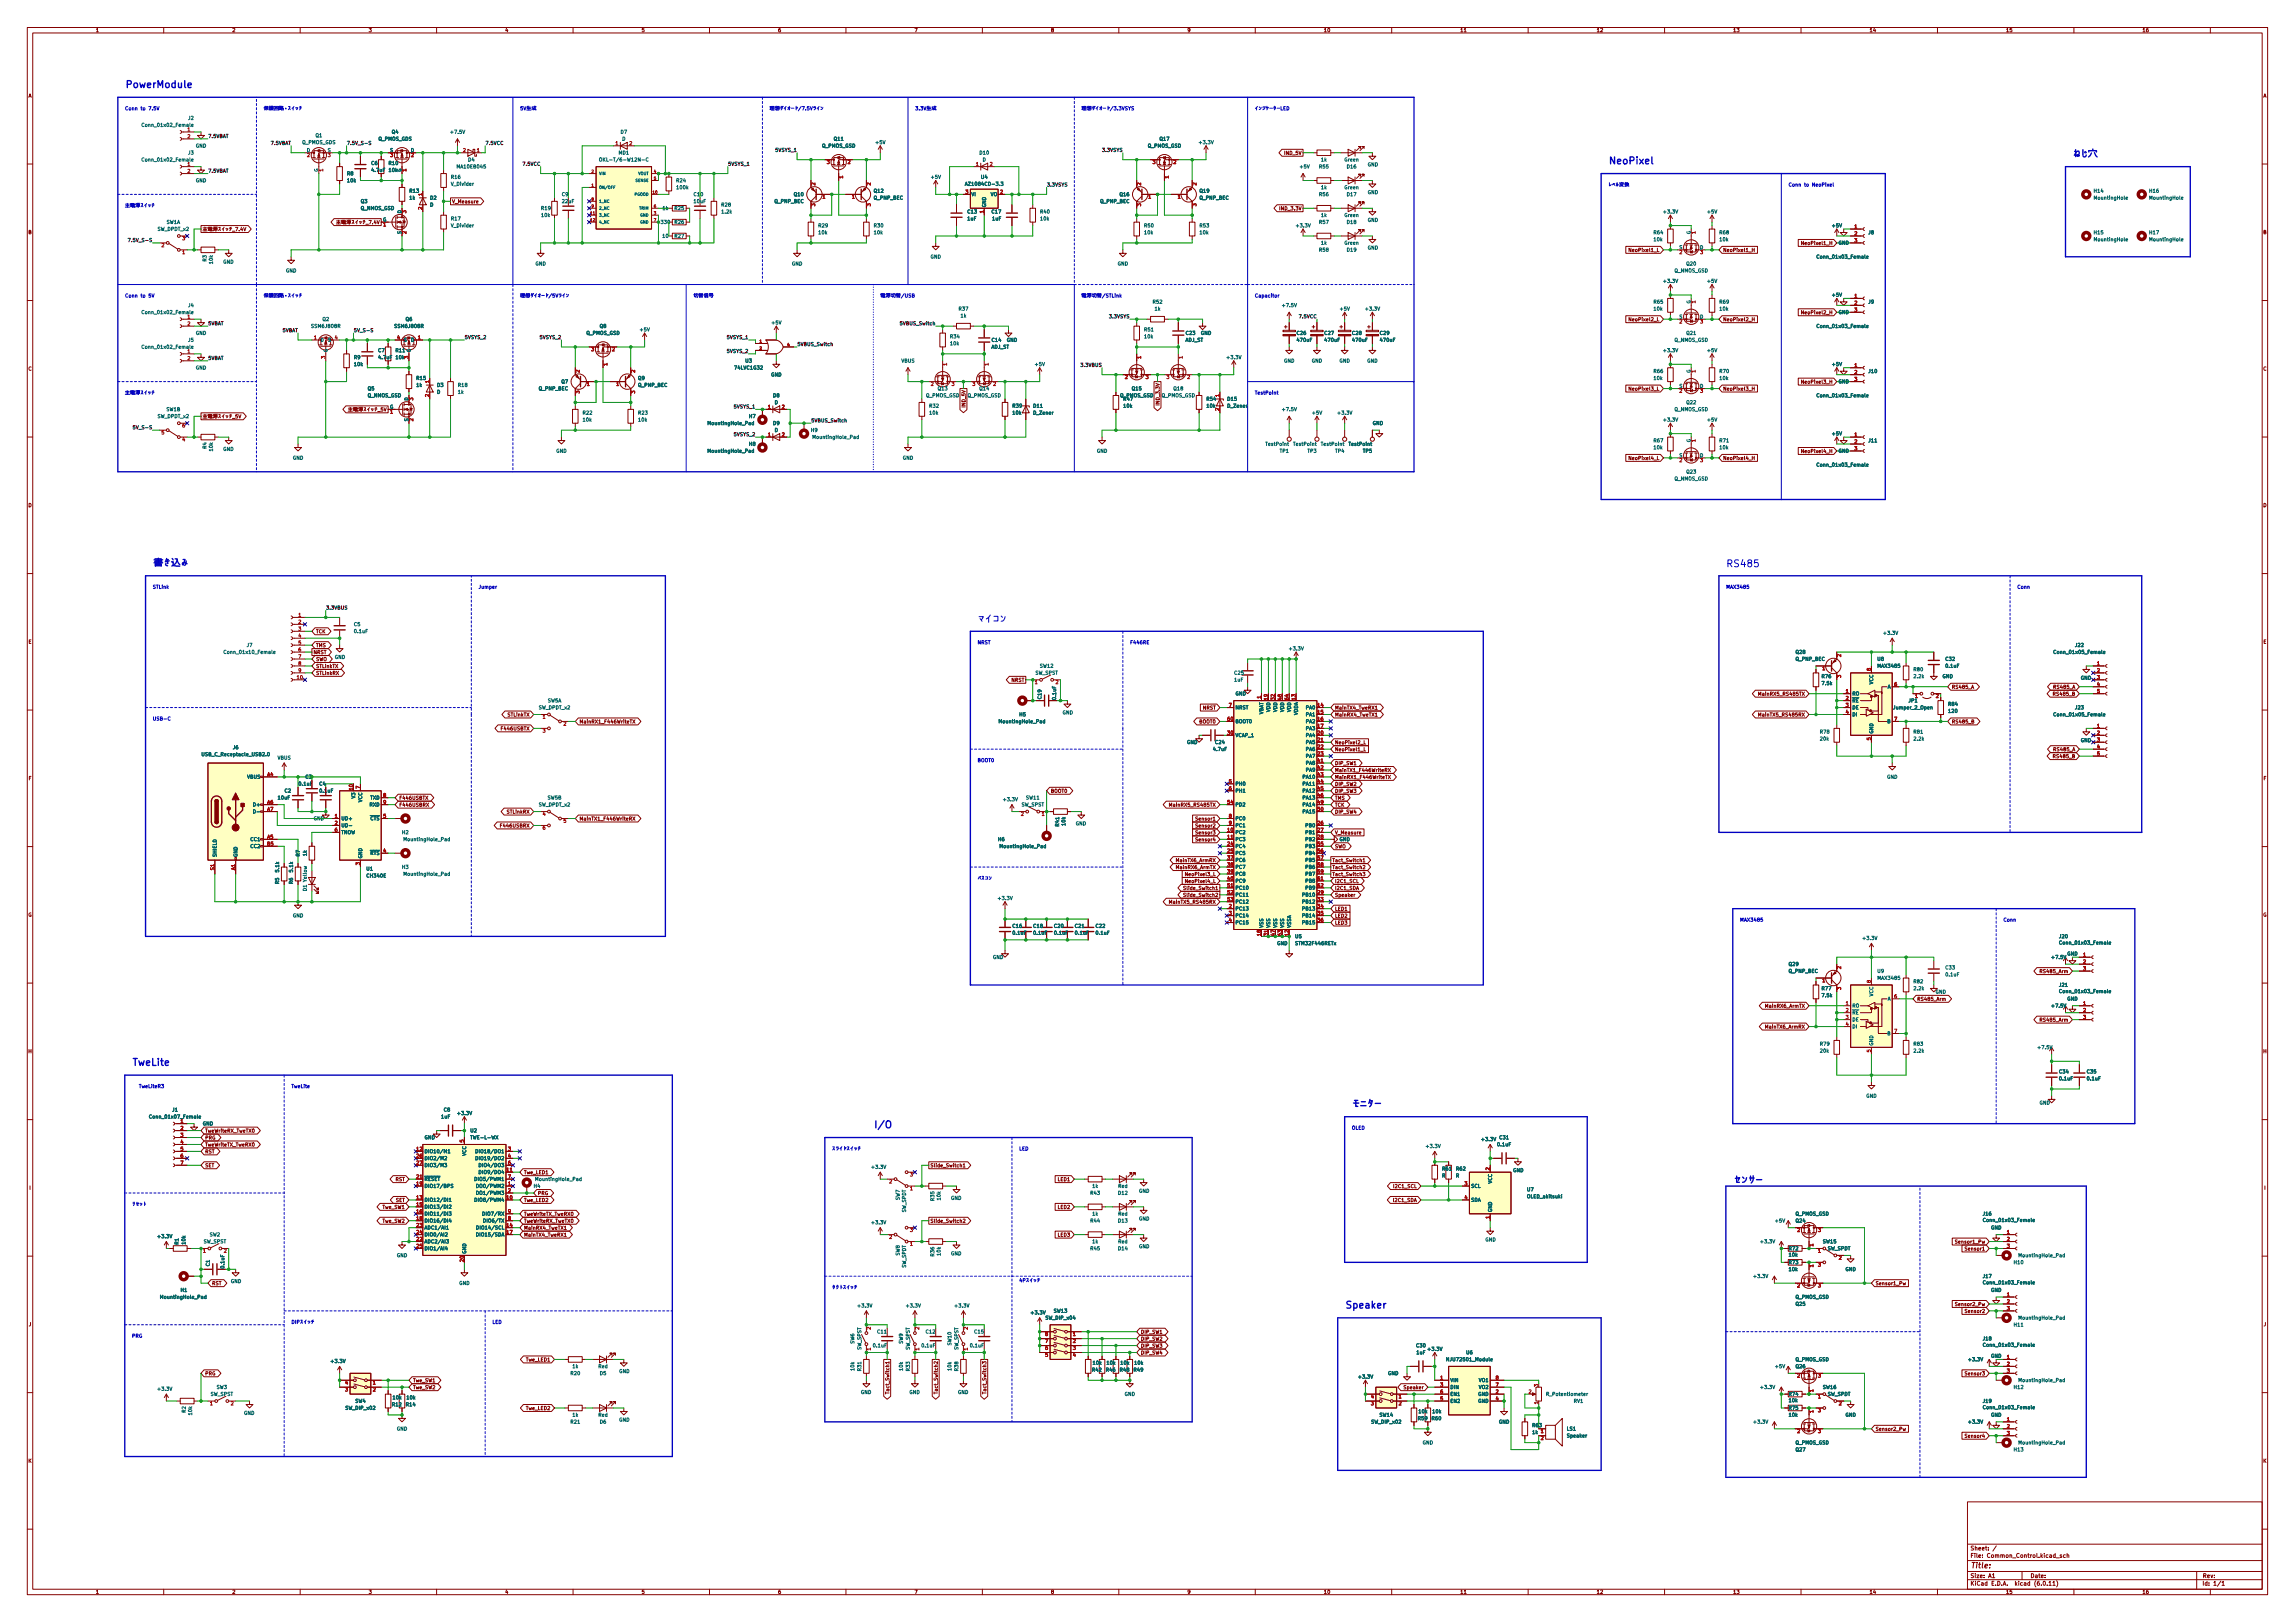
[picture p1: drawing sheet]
<svg xmlns="http://www.w3.org/2000/svg" width="841mm" height="594mm" viewBox="0 0 841 594" stroke-linecap="round" stroke-linejoin="round" font-family="sans-serif">
<defs><g id="words">
<g font-size="3.5" fill="#0000c2">
<text x="45.7" y="32.2">PowerModule</text>
<text x="759.5" y="57.6">þÿ0m0Xzt</text>
<text x="589.3" y="60.1">NeoPixel</text>
<text x="55.9" y="207.5">þÿfø0M•¼0•</text>
<text x="632.5" y="207.7">RS485</text>
<text x="358.1" y="228">þÿ0Þ0¤0³0ó</text>
<text x="48.3" y="390.3">TweLite</text>
<text x="495.3" y="405.6">þÿ0â0Ë0¿0ü</text>
<text x="320" y="413.2">I/O</text>
<text x="635" y="433.5">þÿ0»0ó0µ0ü</text>
<text x="492.8" y="479.2">Speaker</text>
</g>
<text font-size="2.8" fill="#840000" x="722" y="575">Title:</text>
<g font-size="2.1" fill="#840000">
<text x="722" y="568.3">Sheet:</text>
<text x="722" y="571">File:</text>
<text x="728.4" y="571">Common_Control.kicad_sch</text>
<text x="722" y="581.2">KiCad</text>
<text x="722" y="578.4">Size:</text>
<text x="728.6" y="578.4">A1</text>
<text x="729.7" y="581.2">E.D.A.</text>
<text x="738.6" y="581.2">kicad</text>
<text x="744" y="578.4">Date:</text>
<text x="745.8" y="581.2">(6.0.11)</text>
<text x="807" y="578.4">Rev:</text>
<text x="807" y="581.2">Id:</text>
<text x="811.1" y="581.2">1/1</text>
</g>
<g font-size="1.8" fill="#840000">
<text x="35" y="12.1">1</text>
<text x="85" y="12.1">2</text>
<text x="135" y="12.1">3</text>
<text x="185" y="12.1">4</text>
<text x="235" y="12.1">5</text>
<text x="285" y="12.1">6</text>
<text x="335" y="12.1">7</text>
<text x="385" y="12.1">8</text>
<text x="435" y="12.1">9</text>
<text x="485" y="12.1">10</text>
<text x="535" y="12.1">11</text>
<text x="585" y="12.1">12</text>
<text x="635" y="12.1">13</text>
<text x="685" y="12.1">14</text>
<text x="735" y="12.1">15</text>
<text x="785" y="12.1">16</text>
<text x="10.4" y="36.1">A</text>
<text x="829.4" y="36.1">A</text>
<text x="470.4" y="57.1">IND_5V</text>
<text x="165.6" y="74.8">V_Measure</text>
<text x="468.6" y="77.4">IND_3.3V</text>
<text x="10.3" y="86.1">B</text>
<text x="829.3" y="86.1">B</text>
<text x="596.6" y="92.6">NeoPixel1_L</text>
<text x="631.4" y="92.6">NeoPixel1_H</text>
<text x="659.8" y="90.1">NeoPixel1_H</text>
<text x="596.6" y="118">NeoPixel2_L</text>
<text x="631.4" y="118">NeoPixel2_H</text>
<text x="659.8" y="115.5">NeoPixel2_H</text>
<text x="10.3" y="136.1">C</text>
<text x="829.3" y="136.1">C</text>
<text x="596.6" y="143.4">NeoPixel3_L</text>
<text x="631.4" y="143.4">NeoPixel3_H</text>
<text x="659.8" y="140.9">NeoPixel3_H</text>
<text x="354.2" y="149.4" transform="rotate(-90 354.2 149.4)">IND_5V</text>
<text x="425.3" y="148.7" transform="rotate(-90 425.3 148.7)">IND_3.3V</text>
<text x="659.8" y="166.3">NeoPixel4_H</text>
<text x="596.6" y="168.8">NeoPixel4_L</text>
<text x="631.4" y="168.8">NeoPixel4_H</text>
<text x="10.3" y="186.1">D</text>
<text x="829.3" y="186.1">D</text>
<text x="115.7" y="232.3">TCK</text>
<text x="10.3" y="236.1">E</text>
<text x="114.8" y="239.9">NRST</text>
<text x="115.7" y="237.4">TMS</text>
<text x="829.3" y="236.1">E</text>
<text x="115.7" y="242.5">SWO</text>
<text x="115.7" y="245">STLinkTX</text>
<text x="115.7" y="247.6">STLinkRX</text>
<text x="370.5" y="250.1">NRST</text>
<text x="644.1" y="255.2">MainRX5_RS485TX</text>
<text x="715.2" y="252.6">RS485_A</text>
<text x="752.1" y="255.2">RS485_B</text>
<text x="752.3" y="252.6">RS485_A</text>
<text x="185.8" y="262.8">STLinkTX</text>
<text x="440.7" y="260.3">NRST</text>
<text x="489.1" y="262.8">MainRX4_TweTX1</text>
<text x="489.1" y="260.3">MainTX4_TweRX1</text>
<text x="644.1" y="262.8">MainTX5_RS485RX</text>
<text x="183.3" y="267.9">F446USBTX</text>
<text x="212.2" y="265.3">MainRX1_F446WriteTX</text>
<text x="439.4" y="265.3">BOOT0</text>
<text x="715.2" y="265.3">RS485_B</text>
<text x="489.1" y="273">NeoPixel2_L</text>
<text x="489.1" y="275.5">NeoPixel1_L</text>
<text x="752.3" y="275.5">RS485_A</text>
<text x="489.1" y="280.6">DIP_SW1</text>
<text x="752.1" y="278">RS485_B</text>
<text x="10.4" y="286.1">F</text>
<text x="489.1" y="283.1">MainTX1_F446WriteRX</text>
<text x="489.1" y="285.7">MainRX1_F446WriteTX</text>
<text x="829.4" y="286.1">F</text>
<text x="146.2" y="293.3">F446USBTX</text>
<text x="385" y="290.7">BOOT0</text>
<text x="489.1" y="290.7">DIP_SW3</text>
<text x="489.1" y="293.3">TMS</text>
<text x="489.1" y="288.2">DIP_SW2</text>
<text x="146.2" y="295.8">F446USBRX</text>
<text x="185.5" y="298.4">STLinkRX</text>
<text x="428.2" y="295.8">MainRX5_RS485TX</text>
<text x="489.1" y="295.8">TCK</text>
<text x="489.1" y="298.4">DIP_SW4</text>
<text x="183" y="303.4">F446USBRX</text>
<text x="212.2" y="300.9">MainTX1_F446WriteRX</text>
<text x="437.8" y="300.9">Sensor1</text>
<text x="437.8" y="303.4">Sensor2</text>
<text x="437.8" y="306">Sensor3</text>
<text x="489.1" y="306">V_Measure</text>
<text x="437.8" y="308.5">Sensor4</text>
<text x="489.1" y="311.1">SWO</text>
<text x="430.7" y="316.1">MainTX6_ArmRX</text>
<text x="488.2" y="316.1">Tact_Switch1</text>
<text x="430.7" y="318.7">MainRX6_ArmTX</text>
<text x="434" y="321.2">NeoPixel3_L</text>
<text x="434" y="323.8">NeoPixel4_L</text>
<text x="488.2" y="321.2">Tact_Switch3</text>
<text x="488.2" y="318.7">Tact_Switch2</text>
<text x="489.1" y="323.8">I2C1_SCL</text>
<text x="433.4" y="328.8">Slide_Switch2</text>
<text x="433.4" y="326.3">Slide_Switch1</text>
<text x="489.1" y="326.3">I2C1_SDA</text>
<text x="489.1" y="328.8">Speaker</text>
<text x="428.2" y="331.4">MainTX5_RS485RX</text>
<text x="489.1" y="333.9">LED1</text>
<text x="10.3" y="336.1">G</text>
<text x="489.1" y="339">LED3</text>
<text x="489.1" y="336.5">LED2</text>
<text x="829.3" y="336.1">G</text>
<text x="747.2" y="356.8">RS485_Arm</text>
<text x="646.6" y="369.5">MainRX6_ArmTX</text>
<text x="702.5" y="366.9">RS485_Arm</text>
<text x="646.6" y="377.1">MainTX6_ArmRX</text>
<text x="747.2" y="374.6">RS485_Arm</text>
<text x="10.2" y="386.1">H</text>
<text x="829.2" y="386.1">H</text>
<text x="75.1" y="417.7">PRG</text>
<text x="75.1" y="415.2">TweWriteRX_TweTX0</text>
<text x="75.1" y="422.8">RST</text>
<text x="75.1" y="420.3">TweWriteTX_TweRX0</text>
<text x="75.1" y="427.9">SET</text>
<text x="191.9" y="430.4">Twe_LED1</text>
<text x="340.8" y="427.9">Slide_Switch1</text>
<text x="10.6" y="436.1">I</text>
<text x="144.8" y="433">RST</text>
<text x="387.5" y="433">LED1</text>
<text x="510.3" y="435.5">I2C1_SCL</text>
<text x="829.6" y="436.1">I</text>
<text x="140.1" y="443.1">Twe_SW1</text>
<text x="145" y="440.6">SET</text>
<text x="191.9" y="440.6">Twe_LED2</text>
<text x="197" y="438.1">PRG</text>
<text x="387.5" y="443.1">LED2</text>
<text x="510.3" y="440.6">I2C1_SDA</text>
<text x="140.1" y="448.2">Twe_SW2</text>
<text x="191.9" y="445.7">TweWriteTX_TweRX0</text>
<text x="191.9" y="448.2">TweWriteRX_TweTX0</text>
<text x="340.8" y="448.2">Slide_Switch2</text>
<text x="191.9" y="453.3">MainTX4_TweRX1</text>
<text x="191.9" y="450.8">MainRX4_TweTX1</text>
<text x="387.5" y="453.3">LED3</text>
<text x="716.2" y="455.8">Sensor1_Pw</text>
<text x="719.8" y="458.4">Sensor1</text>
<text x="77.6" y="471.1">RST</text>
<text x="687.2" y="471.1">Sensor1_Pw</text>
<text x="716.2" y="478.7">Sensor2_Pw</text>
<text x="719.8" y="481.2">Sensor2</text>
<text x="10.4" y="486.1">J</text>
<text x="418" y="488.9">DIP_SW1</text>
<text x="418" y="491.4">DIP_SW2</text>
<text x="829.4" y="486.1">J</text>
<text x="418" y="493.9">DIP_SW3</text>
<text x="418" y="496.5">DIP_SW4</text>
<text x="192.6" y="499">Twe_LED1</text>
<text x="75.1" y="504.1">PRG</text>
<text x="151.3" y="509.2">Twe_SW2</text>
<text x="151.3" y="506.6">Twe_SW1</text>
<text x="514.2" y="509.2">Speaker</text>
<text x="719.8" y="504.1">Sensor3</text>
<text x="326.2" y="510.8" transform="rotate(-90 326.2 510.8)">Tact_Switch1</text>
<text x="344" y="510.8" transform="rotate(-90 344 510.8)">Tact_Switch2</text>
<text x="361.8" y="510.8" transform="rotate(-90 361.8 510.8)">Tact_Switch3</text>
<text x="192.6" y="516.8">Twe_LED2</text>
<text x="687.2" y="524.4">Sensor2_Pw</text>
<text x="719.8" y="527">Sensor4</text>
<text x="10.3" y="536.1">K</text>
<text x="829.3" y="536.1">K</text>
<text x="35" y="584.1">1</text>
<text x="85" y="584.1">2</text>
<text x="135" y="584.1">3</text>
<text x="185" y="584.1">4</text>
<text x="235" y="584.1">5</text>
<text x="285" y="584.1">6</text>
<text x="335" y="584.1">7</text>
<text x="385" y="584.1">8</text>
<text x="435" y="584.1">9</text>
<text x="485" y="584.1">10</text>
<text x="535" y="584.1">11</text>
<text x="585" y="584.1">12</text>
<text x="635" y="584.1">13</text>
<text x="685" y="584.1">14</text>
<text x="735" y="584.1">15</text>
<text x="785" y="584.1">16</text>
</g>
<g font-size="1.8" fill="#0000c2">
<text x="45.7" y="40.4">Conn</text>
<text x="51.6" y="40.4">to</text>
<text x="54.6" y="40.4">7.5V</text>
<text x="96.5" y="40.4">þÿOÝ‹wVÞ•ï0û0¹0¤0Ã0Á</text>
<text x="589.3" y="68.3">þÿ0ì0Ù0ëY cÛ</text>
<text x="655.3" y="68.3">Conn</text>
<text x="661.2" y="68.3">to</text>
<text x="664.2" y="68.3">NeoPixel</text>
<text x="45.7" y="75.9">þÿN;–ûn•0¹0¤0Ã0Á</text>
<text x="45.7" y="108.9">Conn</text>
<text x="51.6" y="108.9">to</text>
<text x="54.6" y="108.9">5V</text>
<text x="96.5" y="108.9">þÿOÝ‹wVÞ•ï0û0¹0¤0Ã0Á</text>
<text x="459.7" y="108.9">Capacitor</text>
<text x="45.7" y="144.5">þÿN;–ûn•0¹0¤0Ã0Á</text>
<text x="459.7" y="144.5">TestPoint</text>
<text x="55.9" y="215.6">STLink</text>
<text x="175.3" y="215.6">Jumper</text>
<text x="632.5" y="215.6">MAX3485</text>
<text x="739.1" y="215.6">Conn</text>
<text x="358.1" y="235.9">NRST</text>
<text x="414" y="235.9">F446RE</text>
<text x="55.9" y="263.9">USB-C</text>
<text x="358.1" y="279.1">BOOT0</text>
<text x="358.1" y="322.3">þÿ0Ñ0¹0³0ó</text>
<text x="637.5" y="337.5">MAX3485</text>
<text x="734.1" y="337.5">Conn</text>
<text x="50.8" y="398.5">TweLiteR3</text>
<text x="106.7" y="398.5">TweLite</text>
<text x="495.3" y="413.7">OLED</text>
<text x="304.8" y="421.4">þÿ0¹0é0¤0É0¹0¤0Ã0Á</text>
<text x="373.4" y="421.4">LED</text>
<text x="48.3" y="441.7">þÿ0ê0»0Ã0È</text>
<text x="304.8" y="472.2">þÿ0¿0¯0È0¹0¤0Ã0Á</text>
<text x="180.3" y="484.9">LED</text>
<text x="48.3" y="489.9">PRG</text>
</g>
<g font-size="1.8" fill="#006464">
<text x="51.7" y="46.8">Conn_01x02_Female</text>
<text x="68.8" y="44.3">J2</text>
<text x="110.6" y="53.2">Q_PMOS_GDS</text>
<text x="115.5" y="50.6">Q1</text>
<text x="138.6" y="51.9">Q_PMOS_GDS</text>
<text x="143.4" y="49.4">Q4</text>
<text x="164.7" y="49.4">+7.5V</text>
<text x="227.3" y="49.4">D7</text>
<text x="227.9" y="51.9">D</text>
<text x="305.4" y="51.9">Q11</text>
<text x="320.6" y="53.2">+5V</text>
<text x="424.8" y="51.9">Q17</text>
<text x="439" y="53.2">+3.3V</text>
<text x="51.7" y="59.5">Conn_01x02_Female</text>
<text x="68.8" y="57">J3</text>
<text x="71.6" y="54.4">GND</text>
<text x="112.3" y="55.7">D</text>
<text x="120" y="55.7">S</text>
<text x="142.8" y="55.7">S</text>
<text x="150.4" y="55.7">D</text>
<text x="171.4" y="59.5">D4</text>
<text x="219.4" y="59.5">OKL-T/6-W12N-C</text>
<text x="226.6" y="57">MD1</text>
<text x="301.1" y="54.4">Q_PMOS_GSD</text>
<text x="358.8" y="57">D10</text>
<text x="360" y="59.5">D</text>
<text x="420.5" y="54.4">Q_PMOS_GSD</text>
<text x="483.9" y="59.5">1k</text>
<text x="492.5" y="59.5">Green</text>
<text x="116.6" y="63" transform="rotate(-90 116.6 63)">G</text>
<text x="127" y="64.6">R8</text>
<text x="135.9" y="60.8">C6</text>
<text x="135.9" y="63.3">4.7uF</text>
<text x="142.2" y="60.8">R10</text>
<text x="142.2" y="63.3">10k</text>
<text x="147.1" y="63" transform="rotate(-90 147.1 63)">G</text>
<text x="165.1" y="65.9">R16</text>
<text x="167.1" y="62.1">MA10EB045</text>
<text x="340.9" y="65.9">+5V</text>
<text x="359.3" y="65.9">U4</text>
<text x="476" y="62.1">+5V</text>
<text x="483.2" y="62.1">R55</text>
<text x="493.4" y="62.1">D16</text>
<text x="501.1" y="61.3">GND</text>
<text x="71.6" y="67.1">GND</text>
<text x="127" y="67.1">10k</text>
<text x="149.9" y="70.9">R13</text>
<text x="165.1" y="68.4">V_Divider</text>
<text x="247.7" y="67.1">R24</text>
<text x="247.7" y="69.7">100k</text>
<text x="320" y="70.9">Q12</text>
<text x="353.5" y="68.4">AZ1084CD-3.3</text>
<text x="439.4" y="70.9">Q19</text>
<text x="483.9" y="69.7">1k</text>
<text x="492.5" y="69.7">Green</text>
<text x="501.1" y="71.5">GND</text>
<text x="767.1" y="70.9">H14</text>
<text x="787.4" y="70.9">H16</text>
<text x="132.1" y="74.8">Q3</text>
<text x="132.1" y="77.3">Q_NMOS_GSD</text>
<text x="149.9" y="73.5">1k</text>
<text x="157.5" y="73.5">D2</text>
<text x="157.5" y="76">D</text>
<text x="198.1" y="77.3">R19</text>
<text x="205.7" y="72.2">C9</text>
<text x="205.7" y="74.8">22uF</text>
<text x="242.6" y="77.3">1k</text>
<text x="247" y="77.3">R25</text>
<text x="254" y="72.2">C10</text>
<text x="254" y="74.8">10uF</text>
<text x="264.2" y="76">R28</text>
<text x="283.7" y="74.8">Q_PNP_BEC</text>
<text x="290.7" y="72.2">Q10</text>
<text x="320" y="73.5">Q_PNP_BEC</text>
<text x="355.9" y="72.2">VI</text>
<text x="361.7" y="76" transform="rotate(-90 361.7 76)">GND</text>
<text x="362.9" y="72.2">VO</text>
<text x="403" y="74.8">Q_PNP_BEC</text>
<text x="410.1" y="72.2">Q16</text>
<text x="439.4" y="73.5">Q_PNP_BEC</text>
<text x="483.2" y="72.2">R56</text>
<text x="493.4" y="72.2">D17</text>
<text x="767.1" y="73.5">MountingHole</text>
<text x="787.4" y="73.5">MountingHole</text>
<text x="60.9" y="82.4">SW1A</text>
<text x="140.3" y="81.1">G</text>
<text x="147.1" y="78.3" transform="rotate(-90 147.1 78.3)">D</text>
<text x="165.1" y="81.1">R17</text>
<text x="165.1" y="83.6">V_Divider</text>
<text x="198.1" y="79.8">10k</text>
<text x="241.9" y="82.4">330</text>
<text x="247" y="82.4">R26</text>
<text x="264.2" y="78.6">1.2k</text>
<text x="299.7" y="83.6">R29</text>
<text x="320" y="83.6">R30</text>
<text x="354.3" y="78.6">C13</text>
<text x="354.3" y="81.1">1uF</text>
<text x="363.2" y="78.6">C17</text>
<text x="363.4" y="81.1">1uF</text>
<text x="381" y="78.6">R40</text>
<text x="381" y="81.1">10k</text>
<text x="419.1" y="83.6">R50</text>
<text x="439.4" y="83.6">R53</text>
<text x="474.6" y="83.6">+3.3V</text>
<text x="483.2" y="82.4">R57</text>
<text x="483.9" y="79.8">1k</text>
<text x="492.5" y="79.8">Green</text>
<text x="493.4" y="82.4">D18</text>
<text x="501.1" y="81.6">GND</text>
<text x="609.2" y="78.6">+3.3V</text>
<text x="625.4" y="78.6">+5V</text>
<text x="671.1" y="83.6">+5V</text>
<text x="57.6" y="84.9">SW_DPDT_x2</text>
<text x="147.1" y="85.8" transform="rotate(-90 147.1 85.8)">S</text>
<text x="242.6" y="87.5">10</text>
<text x="247" y="87.5">R27</text>
<text x="299.7" y="86.2">10k</text>
<text x="320" y="86.2">10k</text>
<text x="419.1" y="86.2">10k</text>
<text x="439.4" y="86.2">10k</text>
<text x="483.9" y="90">1k</text>
<text x="492.5" y="90">Green</text>
<text x="605.8" y="86.2">R64</text>
<text x="605.8" y="88.7">10k</text>
<text x="619.5" y="85.9" transform="rotate(-90 619.5 85.9)">G</text>
<text x="629.9" y="86.2">R68</text>
<text x="629.9" y="88.7">10k</text>
<text x="673.6" y="90">GND</text>
<text x="684.5" y="86.2">J8</text>
<text x="767.1" y="86.2">H15</text>
<text x="767.1" y="88.7">MountingHole</text>
<text x="787.4" y="86.2">H17</text>
<text x="787.4" y="88.7">MountingHole</text>
<text x="76.1" y="95.9" transform="rotate(-90 76.1 95.9)">R3</text>
<text x="340.9" y="95.1">GND</text>
<text x="483.2" y="92.5">R58</text>
<text x="493.4" y="92.5">D19</text>
<text x="501.1" y="91.8">GND</text>
<text x="615.3" y="91.3">S</text>
<text x="622.9" y="91.3">D</text>
<text x="665.5" y="95.1">Conn_01x03_Female</text>
<text x="78.4" y="96.9" transform="rotate(-90 78.4 96.9)">10k</text>
<text x="81.7" y="96.9">GND</text>
<text x="104.7" y="100.2">GND</text>
<text x="196.1" y="97.6">GND</text>
<text x="290.1" y="97.6">GND</text>
<text x="409.5" y="97.6">GND</text>
<text x="613.5" y="100.2">Q_NMOS_GSD</text>
<text x="617.8" y="97.6">Q20</text>
<text x="609.2" y="104">+3.3V</text>
<text x="625.4" y="104">+5V</text>
<text x="68.8" y="112.9">J4</text>
<text x="422.3" y="111.6">R52</text>
<text x="469.5" y="112.9">+7.5V</text>
<text x="605.8" y="111.6">R65</text>
<text x="619.5" y="111.3" transform="rotate(-90 619.5 111.3)">G</text>
<text x="629.9" y="111.6">R69</text>
<text x="671.1" y="109">+5V</text>
<text x="684.5" y="111.6">J9</text>
<text x="51.7" y="115.4">Conn_01x02_Female</text>
<text x="118" y="117.9">Q2</text>
<text x="148.5" y="117.9">Q6</text>
<text x="282.5" y="119.2">+5V</text>
<text x="351.1" y="114.1">R37</text>
<text x="351.9" y="116.7">1k</text>
<text x="423" y="114.1">1k</text>
<text x="490.7" y="114.1">+5V</text>
<text x="500" y="114.1">+3.3V</text>
<text x="605.8" y="114.1">10k</text>
<text x="615.3" y="116.7">S</text>
<text x="622.9" y="116.7">D</text>
<text x="629.9" y="114.1">10k</text>
<text x="673.6" y="115.4">GND</text>
<text x="68.8" y="125.6">J5</text>
<text x="71.6" y="123">GND</text>
<text x="113.8" y="120.5">SSM6J808R</text>
<text x="117.3" y="125.6">D</text>
<text x="120.1" y="125.6">S</text>
<text x="144.3" y="120.5">SSM6J808R</text>
<text x="147.8" y="125.6">S</text>
<text x="150.5" y="125.6">D</text>
<text x="214.8" y="123">Q_PMOS_GSD</text>
<text x="219.6" y="120.5">Q8</text>
<text x="234.2" y="121.7">+5V</text>
<text x="348" y="124.3">R34</text>
<text x="363.2" y="125.6">C14</text>
<text x="368.8" y="125.6">GND</text>
<text x="419.1" y="121.7">R51</text>
<text x="419.1" y="124.3">10k</text>
<text x="434.3" y="123">C23</text>
<text x="434.3" y="125.6">ADJ_ST</text>
<text x="439.9" y="123">GND</text>
<text x="475" y="123">C26</text>
<text x="475" y="125.6">470uF</text>
<text x="485.1" y="123">C27</text>
<text x="485.1" y="125.6">470uF</text>
<text x="495.3" y="123">C28</text>
<text x="495.3" y="125.6">470uF</text>
<text x="505.5" y="123">C29</text>
<text x="505.5" y="125.6">470uF</text>
<text x="613.5" y="125.6">Q_NMOS_GSD</text>
<text x="617.8" y="123">Q21</text>
<text x="665.5" y="120.5">Conn_01x03_Female</text>
<text x="51.7" y="128.1">Conn_01x02_Female</text>
<text x="120.4" y="129.1" transform="rotate(-90 120.4 129.1)">G</text>
<text x="129.5" y="131.9">R9</text>
<text x="138.4" y="129.4">C7</text>
<text x="138.4" y="131.9">4.7uF</text>
<text x="144.8" y="129.4">R11</text>
<text x="144.8" y="131.9">10k</text>
<text x="150.9" y="129.1" transform="rotate(-90 150.9 129.1)">G</text>
<text x="348" y="126.8">10k</text>
<text x="363.2" y="128.1">ADJ_ST</text>
<text x="449.2" y="131.9">+3.3V</text>
<text x="609.2" y="129.4">+3.3V</text>
<text x="625.4" y="129.4">+5V</text>
<text x="71.6" y="135.7">GND</text>
<text x="129.5" y="134.4">10k</text>
<text x="268.9" y="135.7">74LVC1G32</text>
<text x="273" y="133.2">U3</text>
<text x="330.2" y="133.2">VBUS</text>
<text x="379" y="134.4">+5V</text>
<text x="470.4" y="133.2">GND</text>
<text x="480.6" y="133.2">GND</text>
<text x="490.7" y="133.2">GND</text>
<text x="500.9" y="133.2">GND</text>
<text x="605.8" y="137">R66</text>
<text x="619.5" y="136.7" transform="rotate(-90 619.5 136.7)">G</text>
<text x="629.9" y="137">R70</text>
<text x="671.1" y="134.4">+5V</text>
<text x="684.5" y="137">J10</text>
<text x="134.6" y="143.3">Q5</text>
<text x="152.4" y="139.5">R15</text>
<text x="152.4" y="142.1">1k</text>
<text x="160" y="142.1">D3</text>
<text x="167.6" y="142.1">R18</text>
<text x="197.3" y="143.3">Q_PNP_BEC</text>
<text x="205.6" y="140.8">Q7</text>
<text x="233.7" y="139.5">Q9</text>
<text x="233.7" y="142.1">Q_PNP_BEC</text>
<text x="282.5" y="138.3">GND</text>
<text x="343.5" y="143.3">Q13</text>
<text x="358.7" y="143.3">Q14</text>
<text x="414.6" y="143.3">Q15</text>
<text x="429.8" y="143.3">Q18</text>
<text x="605.8" y="139.5">10k</text>
<text x="615.3" y="142.1">S</text>
<text x="622.9" y="142.1">D</text>
<text x="629.9" y="139.5">10k</text>
<text x="673.6" y="140.8">GND</text>
<text x="134.6" y="145.9">Q_NMOS_GSD</text>
<text x="142.8" y="149.7">G</text>
<text x="149.6" y="146.8" transform="rotate(-90 149.6 146.8)">D</text>
<text x="160" y="144.6">D</text>
<text x="167.6" y="144.6">1k</text>
<text x="283.2" y="145.9">D8</text>
<text x="283.8" y="148.4">D</text>
<text x="339.2" y="145.9">Q_PMOS_GSD</text>
<text x="340.4" y="149.7">R32</text>
<text x="354.5" y="145.9">Q_PMOS_GSD</text>
<text x="370.8" y="149.7">R39</text>
<text x="378.5" y="149.7">D11</text>
<text x="410.3" y="145.9">Q_PMOS_GSD</text>
<text x="411.5" y="147.1">R47</text>
<text x="411.5" y="149.7">10k</text>
<text x="425.6" y="145.9">Q_PMOS_GSD</text>
<text x="442" y="147.1">R54</text>
<text x="442" y="149.7">10k</text>
<text x="449.6" y="147.1">D15</text>
<text x="449.6" y="149.7">D_Zener</text>
<text x="617.8" y="148.4">Q22</text>
<text x="665.5" y="145.9">Conn_01x03_Female</text>
<text x="57.6" y="153.5">SW_DPDT_x2</text>
<text x="60.9" y="151">SW1B</text>
<text x="149.6" y="154.4" transform="rotate(-90 149.6 154.4)">S</text>
<text x="213.4" y="152.2">R22</text>
<text x="213.4" y="154.8">10k</text>
<text x="233.7" y="152.2">R23</text>
<text x="233.7" y="154.8">10k</text>
<text x="274.3" y="153.5">H7</text>
<text x="340.4" y="152.2">10k</text>
<text x="370.8" y="152.2">10k</text>
<text x="378.5" y="152.2">D_Zener</text>
<text x="469.5" y="151">+7.5V</text>
<text x="480.6" y="152.2">+5V</text>
<text x="489.8" y="152.2">+3.3V</text>
<text x="609.2" y="154.8">+3.3V</text>
<text x="613.5" y="151">Q_NMOS_GSD</text>
<text x="625.4" y="154.8">+5V</text>
<text x="259.1" y="156">MountingHole_Pad</text>
<text x="283.2" y="156">D9</text>
<text x="283.8" y="158.6">D</text>
<text x="297" y="158.6">H9</text>
<text x="297.5" y="161.1">MountingHole_Pad</text>
<text x="502.9" y="156">GND</text>
<text x="671.1" y="159.8">+5V</text>
<text x="76.1" y="164.5" transform="rotate(-90 76.1 164.5)">R4</text>
<text x="78.4" y="165.5" transform="rotate(-90 78.4 165.5)">10k</text>
<text x="81.7" y="165.5">GND</text>
<text x="203.7" y="166.2">GND</text>
<text x="259.1" y="166.2">MountingHole_Pad</text>
<text x="274.3" y="163.7">H8</text>
<text x="401.8" y="166.2">GND</text>
<text x="463.6" y="163.7">TestPoint</text>
<text x="468.8" y="166.2">TP1</text>
<text x="473.7" y="163.7">TestPoint</text>
<text x="479" y="166.2">TP3</text>
<text x="483.9" y="163.7">TestPoint</text>
<text x="489.2" y="166.2">TP4</text>
<text x="494.1" y="163.7">TestPoint</text>
<text x="499.3" y="166.2">TP5</text>
<text x="605.8" y="162.4">R67</text>
<text x="605.8" y="164.9">10k</text>
<text x="615.3" y="167.5">S</text>
<text x="619.5" y="162.1" transform="rotate(-90 619.5 162.1)">G</text>
<text x="622.9" y="167.5">D</text>
<text x="629.9" y="162.4">R71</text>
<text x="629.9" y="164.9">10k</text>
<text x="673.6" y="166.2">GND</text>
<text x="684.5" y="162.4">J11</text>
<text x="107.2" y="168.7">GND</text>
<text x="330.7" y="168.7">GND</text>
<text x="617.8" y="173.8">Q23</text>
<text x="665.5" y="171.3">Conn_01x03_Female</text>
<text x="613.5" y="176.4">Q_NMOS_GSD</text>
<text x="129.5" y="229.7">C5</text>
<text x="129.5" y="232.2">0.1uF</text>
<text x="689.9" y="232.9">+3.3V</text>
<text x="81.7" y="239.9">Conn_01x10_Female</text>
<text x="90.3" y="237.3">J7</text>
<text x="472.1" y="238.6">+3.3V</text>
<text x="657.9" y="239.9">Q28</text>
<text x="752.3" y="239.9">Conn_01x05_Female</text>
<text x="760.2" y="237.3">J22</text>
<text x="122.6" y="241.7">GND</text>
<text x="380.9" y="244.9">SW12</text>
<text x="657.9" y="242.4">Q_PNP_BEC</text>
<text x="687.8" y="242.4">U8</text>
<text x="687.8" y="244.9">MAX3485</text>
<text x="712.7" y="242.4">C32</text>
<text x="712.7" y="244.9">0.1uF</text>
<text x="379.3" y="247.5">SW_SPST</text>
<text x="452.1" y="247.5">C25</text>
<text x="452.1" y="250">1uF</text>
<text x="667.4" y="248.7">R76</text>
<text x="667.4" y="251.3">7.5k</text>
<text x="686.8" y="250.7" transform="rotate(-90 686.8 250.7)">VCC</text>
<text x="701" y="246.2">R80</text>
<text x="701" y="248.7">2.2k</text>
<text x="711.7" y="248.7">GND</text>
<text x="762.4" y="249.3">GND</text>
<text x="200.6" y="257.6">SW5A</text>
<text x="382" y="256.2" transform="rotate(-90 382 256.2)">C19</text>
<text x="387.4" y="256.5" transform="rotate(-90 387.4 256.5)">0.1uF</text>
<text x="452.6" y="255.1">GND</text>
<text x="678.7" y="255.1">RO</text>
<text x="678.7" y="257.6">~{RE}</text>
<text x="691.7" y="252.6">A</text>
<text x="699.2" y="257.6">JP1</text>
<text x="197.3" y="260.2">SW_DPDT_x2</text>
<text x="373.4" y="262.7">H5</text>
<text x="389.3" y="262">GND</text>
<text x="452.6" y="260.2">NRST</text>
<text x="463.3" y="261.7" transform="rotate(-90 463.3 261.7)">VBAT</text>
<text x="465.8" y="260.9" transform="rotate(-90 465.8 260.9)">VDD</text>
<text x="468.4" y="260.9" transform="rotate(-90 468.4 260.9)">VDD</text>
<text x="470.9" y="260.9" transform="rotate(-90 470.9 260.9)">VDD</text>
<text x="473.5" y="260.9" transform="rotate(-90 473.5 260.9)">VDD</text>
<text x="476" y="262" transform="rotate(-90 476 262)">VDDA</text>
<text x="478.4" y="260.2">PA0</text>
<text x="478.4" y="262.7">PA1</text>
<text x="678.7" y="260.2">DE</text>
<text x="678.7" y="262.7">DI</text>
<text x="693.6" y="260.2">Jumper_2_Open</text>
<text x="713.7" y="258.9">R84</text>
<text x="713.7" y="261.4">120</text>
<text x="752.3" y="262.7">Conn_01x05_Female</text>
<text x="760.2" y="260.2">J23</text>
<text x="365.8" y="265.3">MountingHole_Pad</text>
<text x="452.6" y="265.3">BOOT0</text>
<text x="478.4" y="265.3">PA2</text>
<text x="478.4" y="267.8">PA3</text>
<text x="666.8" y="269.1">R78</text>
<text x="686.8" y="268.8" transform="rotate(-90 686.8 268.8)">GND</text>
<text x="691.5" y="265.3">B</text>
<text x="701" y="269.1">R81</text>
<text x="85.2" y="274.8">J6</text>
<text x="434.9" y="272.9">GND</text>
<text x="444.3" y="275.4">4.7uF</text>
<text x="445.1" y="272.9">C24</text>
<text x="452.6" y="270.3">VCAP_1</text>
<text x="478.4" y="270.3">PA4</text>
<text x="478.4" y="272.9">PA5</text>
<text x="478.4" y="275.4">PA6</text>
<text x="666.8" y="271.6">20k</text>
<text x="701" y="271.6">2.2k</text>
<text x="762.4" y="272.2">GND</text>
<text x="73.7" y="277.3">USB_C_Receptacle_USB2.0</text>
<text x="101.6" y="278.6">VBUS</text>
<text x="478.4" y="278">PA7</text>
<text x="478.4" y="280.5">PA8</text>
<text x="90.5" y="285.6">VBUS</text>
<text x="111.8" y="285.6">C3</text>
<text x="477.2" y="285.6">PA10</text>
<text x="478.4" y="283">PA9</text>
<text x="691.4" y="285.6">GND</text>
<text x="101.6" y="293.2">10uF</text>
<text x="104.1" y="290.7">C2</text>
<text x="109.2" y="288.1">0.1uF</text>
<text x="116.8" y="288.1">C4</text>
<text x="116.8" y="290.7">0.1uF</text>
<text x="130.6" y="292.6" transform="rotate(-90 130.6 292.6)">V3</text>
<text x="133.1" y="293.9" transform="rotate(-90 133.1 293.9)">VCC</text>
<text x="135.6" y="293.2">TXD</text>
<text x="200.6" y="293.2">SW5B</text>
<text x="367.3" y="293.8">+3.3V</text>
<text x="375.8" y="293.2">SW11</text>
<text x="452.6" y="288.1">PH0</text>
<text x="452.6" y="290.7">PH1</text>
<text x="477.2" y="288.1">PA11</text>
<text x="477.2" y="290.7">PA12</text>
<text x="477.2" y="293.2">PA13</text>
<text x="92.5" y="295.7">D+</text>
<text x="92.5" y="298.3">D-</text>
<text x="135.3" y="295.7">RXD</text>
<text x="197.3" y="295.7">SW_DPDT_x2</text>
<text x="374.2" y="295.7">SW_SPST</text>
<text x="452.6" y="295.7">PD2</text>
<text x="477.2" y="295.7">PA14</text>
<text x="477.2" y="298.3">PA15</text>
<text x="114.8" y="300.8">GND</text>
<text x="125" y="300.8">UD+</text>
<text x="125" y="303.4">UD-</text>
<text x="125" y="305.9">TNOW</text>
<text x="135.6" y="300.8">~{CTS}</text>
<text x="147.2" y="305.9">H2</text>
<text x="388.5" y="302.9" transform="rotate(-90 388.5 302.9)">R41</text>
<text x="390.8" y="302.6" transform="rotate(-90 390.8 302.6)">10k</text>
<text x="394.1" y="302.7">GND</text>
<text x="452.6" y="305.9">PC2</text>
<text x="452.6" y="300.8">PC0</text>
<text x="452.6" y="303.4">PC1</text>
<text x="478.2" y="303.4">PB0</text>
<text x="478.2" y="305.9">PB1</text>
<text x="91.6" y="308.4">CC1</text>
<text x="91.6" y="311">CC2</text>
<text x="147.6" y="308.4">MountingHole_Pad</text>
<text x="365.6" y="308.4">H6</text>
<text x="366.1" y="311">MountingHole_Pad</text>
<text x="452.6" y="308.4">PC3</text>
<text x="452.6" y="311">PC4</text>
<text x="478.2" y="308.4">PB2</text>
<text x="478.2" y="311">PB3</text>
<text x="490.7" y="308.4">GND</text>
<text x="79.8" y="314" transform="rotate(-90 79.8 314)">SHIELD</text>
<text x="87.4" y="314" transform="rotate(-90 87.4 314)">GND</text>
<text x="110.2" y="313.8" transform="rotate(-90 110.2 313.8)">R7</text>
<text x="112.8" y="313.7" transform="rotate(-90 112.8 313.7)">1k</text>
<text x="133.1" y="314.5" transform="rotate(-90 133.1 314.5)">GND</text>
<text x="135.6" y="313.5">~{RTS}</text>
<text x="452.6" y="313.5">PC5</text>
<text x="452.6" y="316.1">PC6</text>
<text x="478.2" y="313.5">PB4</text>
<text x="478.2" y="316.1">PB5</text>
<text x="102.6" y="324" transform="rotate(-90 102.6 324)">R5</text>
<text x="102.6" y="319.7" transform="rotate(-90 102.6 319.7)">5.1k</text>
<text x="107.7" y="324" transform="rotate(-90 107.7 324)">R6</text>
<text x="107.7" y="319.7" transform="rotate(-90 107.7 319.7)">5.1k</text>
<text x="134.1" y="319.2">U1</text>
<text x="134.1" y="321.8">CH340E</text>
<text x="147.2" y="318.6">H3</text>
<text x="147.6" y="321.1">MountingHole_Pad</text>
<text x="452.6" y="318.6">PC7</text>
<text x="452.6" y="321.1">PC8</text>
<text x="452.6" y="323.7">PC9</text>
<text x="478.2" y="318.6">PB6</text>
<text x="478.2" y="321.1">PB7</text>
<text x="478.2" y="323.7">PB8</text>
<text x="112.8" y="326.5" transform="rotate(-90 112.8 326.5)">D1 Yellow</text>
<text x="452.6" y="326.2">PC10</text>
<text x="452.6" y="328.8">PC11</text>
<text x="477" y="328.8">PB10</text>
<text x="478.2" y="326.2">PB9</text>
<text x="365.4" y="330">+3.3V</text>
<text x="452.6" y="333.8">PC13</text>
<text x="452.6" y="331.3">PC12</text>
<text x="477" y="331.3">PB12</text>
<text x="477" y="333.8">PB13</text>
<text x="107.2" y="336.4">GND</text>
<text x="370.8" y="340.2">C16</text>
<text x="378.5" y="340.2">C18</text>
<text x="386.1" y="340.2">C20</text>
<text x="393.7" y="340.2">C21</text>
<text x="401.3" y="340.2">C22</text>
<text x="452.6" y="336.4">PC14</text>
<text x="452.6" y="338.9">PC15</text>
<text x="463.3" y="339.9" transform="rotate(-90 463.3 339.9)">VSS</text>
<text x="465.8" y="339.9" transform="rotate(-90 465.8 339.9)">VSS</text>
<text x="468.4" y="339.9" transform="rotate(-90 468.4 339.9)">VSS</text>
<text x="470.9" y="339.9" transform="rotate(-90 470.9 339.9)">VSS</text>
<text x="473.5" y="339.9" transform="rotate(-90 473.5 339.9)">VSSA</text>
<text x="477" y="336.4">PB14</text>
<text x="477" y="338.9">PB15</text>
<text x="370.8" y="342.7">0.1uF</text>
<text x="378.5" y="342.7">0.1uF</text>
<text x="386.1" y="342.7">0.1uF</text>
<text x="393.7" y="342.7">0.1uF</text>
<text x="401.3" y="342.7">0.1uF</text>
<text x="467.9" y="346.5">GND</text>
<text x="474.5" y="344">U5</text>
<text x="474.5" y="346.5">STM32F446RETx</text>
<text x="682.2" y="344.6">+3.3V</text>
<text x="754.4" y="344">J20</text>
<text x="754.4" y="346.3">Conn_01x03_Female</text>
<text x="363.7" y="351.6">GND</text>
<text x="751.5" y="351.6">+7.5V</text>
<text x="757.4" y="350.3">GND</text>
<text x="655.3" y="354.2">Q29</text>
<text x="655.3" y="356.7">Q_PNP_BEC</text>
<text x="687.8" y="356.7">U9</text>
<text x="687.8" y="359.2">MAX3485</text>
<text x="712.7" y="355.4">C33</text>
<text x="712.7" y="358">0.1uF</text>
<text x="667.4" y="363">R77</text>
<text x="667.4" y="365.6">7.5k</text>
<text x="686.8" y="365" transform="rotate(-90 686.8 365)">VCC</text>
<text x="701" y="360.5">R82</text>
<text x="701" y="363">2.2k</text>
<text x="709.2" y="364.3">GND</text>
<text x="754.4" y="361.8">J21</text>
<text x="754.4" y="364.1">Conn_01x03_Female</text>
<text x="678.7" y="369.4">RO</text>
<text x="678.7" y="371.9">~{RE}</text>
<text x="691.7" y="366.9">A</text>
<text x="751.5" y="369.4">+7.5V</text>
<text x="757.4" y="366.9">GND</text>
<text x="678.7" y="374.5">DE</text>
<text x="678.7" y="377">DI</text>
<text x="666.8" y="383.4">R79</text>
<text x="686.8" y="383.1" transform="rotate(-90 686.8 383.1)">GND</text>
<text x="691.5" y="379.6">B</text>
<text x="701" y="383.4">R83</text>
<text x="666.8" y="385.9">20k</text>
<text x="701" y="385.9">2.2k</text>
<text x="746.4" y="384.6">+7.5V</text>
<text x="754.4" y="393.5">C34</text>
<text x="764.5" y="393.5">C35</text>
<text x="754.4" y="396.1">0.1uF</text>
<text x="764.5" y="396.1">0.1uF</text>
<text x="63" y="407.5">J1</text>
<text x="162.5" y="407.5">C8</text>
<text x="683.8" y="402.4">GND</text>
<text x="747.3" y="405">GND</text>
<text x="54.4" y="410">Conn_01x07_Female</text>
<text x="74.2" y="412.6">GND</text>
<text x="161.5" y="410">1uF</text>
<text x="167.3" y="408.8">+3.3V</text>
<text x="155.5" y="417.7">GND</text>
<text x="172.2" y="415.1">U2</text>
<text x="172.2" y="417.7">TWE-L-WX</text>
<text x="542.5" y="418.3">+3.3V</text>
<text x="549.3" y="417.7">C31</text>
<text x="155.4" y="422.7">DIO10/M1</text>
<text x="155.4" y="425.3">DIO2/M2</text>
<text x="171.2" y="423.5" transform="rotate(-90 171.2 423.5)">VCC</text>
<text x="174" y="422.7">DIO18/DO1</text>
<text x="174" y="425.3">DIO19/DO2</text>
<text x="522.2" y="420.8">+3.3V</text>
<text x="548.5" y="420.2">0.1uF</text>
<text x="155.4" y="427.8">DIO3/M3</text>
<text x="175.2" y="430.4">DIO9/DO4</text>
<text x="175.2" y="427.8">DIO4/DO3</text>
<text x="319" y="428.5">+3.3V</text>
<text x="528.3" y="429.1">R61</text>
<text x="528.3" y="431.6">R</text>
<text x="533.4" y="429.1">R62</text>
<text x="533.4" y="431.6">R</text>
<text x="554.4" y="429.7">GND</text>
<text x="155.4" y="435.4">DIO17/BPS</text>
<text x="155.4" y="432.9">~{RESET}</text>
<text x="173.6" y="432.9">DIO5/PWM1</text>
<text x="174.2" y="435.4">DO0/PWM2</text>
<text x="174.2" y="438">DO1/PWM3</text>
<text x="195.4" y="435.4">H4</text>
<text x="195.9" y="432.9">MountingHole_Pad</text>
<text x="399.4" y="438">R43</text>
<text x="400.1" y="435.4">1k</text>
<text x="409.6" y="438">D12</text>
<text x="409.7" y="435.4">Red</text>
<text x="417.3" y="437.2">GND</text>
<text x="539" y="435.4">SCL</text>
<text x="547.1" y="433.6" transform="rotate(-90 547.1 433.6)">VCC</text>
<text x="559.4" y="436.7">U7</text>
<text x="155.4" y="440.5">DIO12/DI1</text>
<text x="155.4" y="443.1">DIO13/DI2</text>
<text x="173.6" y="440.5">DIO8/PWM4</text>
<text x="330.1" y="439.7" transform="rotate(-90 330.1 439.7)">SW7</text>
<text x="342.8" y="440" transform="rotate(-90 342.8 440)">R35</text>
<text x="345.1" y="439.8" transform="rotate(-90 345.1 439.8)">10k</text>
<text x="348.4" y="439.8">GND</text>
<text x="539" y="440.5">SDA</text>
<text x="559.4" y="439.2">OLED_akitsuki</text>
<text x="155.4" y="445.6">DIO11/DI3</text>
<text x="155.4" y="448.1">DIO16/DI4</text>
<text x="176.5" y="445.6">DIO7/RX</text>
<text x="176.8" y="448.1">DIO6/TX</text>
<text x="319" y="448.8">+3.3V</text>
<text x="332.4" y="444.1" transform="rotate(-90 332.4 444.1)">SW_SPDT</text>
<text x="399.4" y="448.1">R44</text>
<text x="400.1" y="445.6">1k</text>
<text x="409.6" y="448.1">D13</text>
<text x="409.7" y="445.6">Red</text>
<text x="417.3" y="447.4">GND</text>
<text x="547.1" y="444.1" transform="rotate(-90 547.1 444.1)">GND</text>
<text x="650.2" y="448.1">+5V</text>
<text x="657.9" y="448.1">Q24</text>
<text x="657.9" y="445.6">Q_PMOS_GSD</text>
<text x="726.4" y="445.6">J16</text>
<text x="726.4" y="447.9">Conn_01x03_Female</text>
<text x="57.4" y="453.9">+3.3V</text>
<text x="74.5" y="455.8">SW_SPST</text>
<text x="76.7" y="453.2">SW2</text>
<text x="155.4" y="455.8">ADC2/AI3</text>
<text x="155.4" y="450.7">ADC1/AI1</text>
<text x="155.4" y="453.2">DIO0/AI2</text>
<text x="174.2" y="453.2">DIO15/SDA</text>
<text x="174.3" y="450.7">DIO14/SCL</text>
<text x="400.1" y="455.8">1k</text>
<text x="409.7" y="455.8">Red</text>
<text x="544.2" y="455.1">GND</text>
<text x="644.8" y="455.8">+3.3V</text>
<text x="667.9" y="455.8">SW15</text>
<text x="729.5" y="450.7">GND</text>
<text x="65.8" y="456" transform="rotate(-90 65.8 456)">R1</text>
<text x="68.3" y="456" transform="rotate(-90 68.3 456)">10k</text>
<text x="145.3" y="460.8">GND</text>
<text x="155.4" y="458.3">DIO1/AI4</text>
<text x="171.2" y="459.3" transform="rotate(-90 171.2 459.3)">GND</text>
<text x="330.1" y="460" transform="rotate(-90 330.1 460)">SW8</text>
<text x="342.8" y="460.4" transform="rotate(-90 342.8 460.4)">R36</text>
<text x="345.1" y="460.1" transform="rotate(-90 345.1 460.1)">10k</text>
<text x="348.4" y="460.1">GND</text>
<text x="399.4" y="458.3">R45</text>
<text x="409.6" y="458.3">D14</text>
<text x="417.3" y="457.5">GND</text>
<text x="655.3" y="458.3">R72</text>
<text x="655.3" y="460.6">10k</text>
<text x="669.7" y="458.3">SW_SPDT</text>
<text x="739.5" y="460.8">MountingHole_Pad</text>
<text x="77.2" y="463.9" transform="rotate(-90 77.2 463.9)">C1</text>
<text x="82.6" y="464.8" transform="rotate(-90 82.6 464.8)">0.1uF</text>
<text x="332.4" y="464.5" transform="rotate(-90 332.4 464.5)">SW_SPDT</text>
<text x="655.3" y="463.4">R73</text>
<text x="655.3" y="465.9">10k</text>
<text x="676.2" y="465.9">GND</text>
<text x="737.8" y="463.4">H10</text>
<text x="66" y="473.5">H1</text>
<text x="84.5" y="470.3">GND</text>
<text x="168.2" y="471">GND</text>
<text x="642.2" y="468.5">+3.3V</text>
<text x="726.4" y="468.5">J17</text>
<text x="726.4" y="470.8">Conn_01x03_Female</text>
<text x="729.5" y="473.5">GND</text>
<text x="58.4" y="476.1">MountingHole_Pad</text>
<text x="313.9" y="479.3">+3.3V</text>
<text x="331.7" y="479.3">+3.3V</text>
<text x="349.5" y="479.3">+3.3V</text>
<text x="657.9" y="478.6">Q25</text>
<text x="657.9" y="476.1">Q_PMOS_GSD</text>
<text x="377.4" y="481.8">+3.3V</text>
<text x="383" y="483.7">SW_DIP_x04</text>
<text x="386" y="481.2">SW13</text>
<text x="739.5" y="483.7">MountingHole_Pad</text>
<text x="321.3" y="488.8">C11</text>
<text x="339.1" y="488.8">C12</text>
<text x="356.8" y="488.8">C15</text>
<text x="726.4" y="491.3">J18</text>
<text x="737.8" y="486.2">H11</text>
<text x="313.4" y="492.3" transform="rotate(-90 313.4 492.3)">SW6</text>
<text x="316" y="494.5" transform="rotate(-90 316 494.5)">SW_SPST</text>
<text x="319.7" y="493.9">0.1uF</text>
<text x="331.2" y="492.3" transform="rotate(-90 331.2 492.3)">SW9</text>
<text x="333.8" y="494.5" transform="rotate(-90 333.8 494.5)">SW_SPST</text>
<text x="337.5" y="493.9">0.1uF</text>
<text x="349" y="492.9" transform="rotate(-90 349 492.9)">SW10</text>
<text x="351.5" y="494.5" transform="rotate(-90 351.5 494.5)">SW_SPST</text>
<text x="355.3" y="493.9">0.1uF</text>
<text x="518.8" y="493.9">C30</text>
<text x="518.9" y="496.4">1uF</text>
<text x="522.9" y="495.1">+3.3V</text>
<text x="537.1" y="496.4">U6</text>
<text x="726.4" y="493.6">Conn_01x03_Female</text>
<text x="729.5" y="497.7">GND</text>
<text x="120.9" y="499.6">+3.3V</text>
<text x="209.6" y="501.5">1k</text>
<text x="219.1" y="501.5">Red</text>
<text x="226.8" y="503.3">GND</text>
<text x="313.4" y="502.3" transform="rotate(-90 313.4 502.3)">10k</text>
<text x="316" y="502.4" transform="rotate(-90 316 502.4)">R31</text>
<text x="331.2" y="502.3" transform="rotate(-90 331.2 502.3)">10k</text>
<text x="333.8" y="502.4" transform="rotate(-90 333.8 502.4)">R33</text>
<text x="349" y="502.3" transform="rotate(-90 349 502.3)">10k</text>
<text x="351.5" y="502.4" transform="rotate(-90 351.5 502.4)">R38</text>
<text x="400" y="502.7">R42</text>
<text x="400.3" y="500.2">10k</text>
<text x="405.1" y="502.7">R46</text>
<text x="405.3" y="500.2">10k</text>
<text x="410.2" y="502.7">R48</text>
<text x="410.4" y="500.2">10k</text>
<text x="415.3" y="502.7">R49</text>
<text x="415.5" y="500.2">10k</text>
<text x="529.8" y="498.9">NJU72501_Module</text>
<text x="650.2" y="501.5">+5V</text>
<text x="657.9" y="501.5">Q26</text>
<text x="657.9" y="498.9">Q_PMOS_GSD</text>
<text x="721" y="498.9">+3.3V</text>
<text x="57.4" y="509.7">+3.3V</text>
<text x="79.3" y="509.1">SW3</text>
<text x="208.9" y="504">R20</text>
<text x="219.7" y="504">D5</text>
<text x="497.5" y="505.3">+3.3V</text>
<text x="508.5" y="504">GND</text>
<text x="531.4" y="506.6">VIN</text>
<text x="531.4" y="509.1">DIN</text>
<text x="541.8" y="509.1">VO2</text>
<text x="541.8" y="506.6">VO1</text>
<text x="644.8" y="509.1">+3.3V</text>
<text x="667.9" y="509.1">SW16</text>
<text x="737.8" y="509.1">H12</text>
<text x="739.5" y="506.6">MountingHole_Pad</text>
<text x="77.1" y="511.6">SW_SPST</text>
<text x="130.1" y="514.2">SW4</text>
<text x="143.5" y="515.4">R12</text>
<text x="143.7" y="512.9">10k</text>
<text x="148.6" y="515.4">R14</text>
<text x="148.8" y="512.9">10k</text>
<text x="315.4" y="510.9">GND</text>
<text x="333.1" y="510.9">GND</text>
<text x="350.9" y="510.9">GND</text>
<text x="412" y="511.6">GND</text>
<text x="531.4" y="514.2">EN2</text>
<text x="531.4" y="511.6">EN1</text>
<text x="541.6" y="511.6">GND</text>
<text x="541.6" y="514.2">GND</text>
<text x="566.4" y="511.6">R_Potentiometer</text>
<text x="576.6" y="514.2">RV1</text>
<text x="655.3" y="511.6">R74</text>
<text x="655.3" y="513.9">10k</text>
<text x="669.7" y="511.6">SW_SPDT</text>
<text x="726.4" y="514.2">J19</text>
<text x="68.4" y="517.6" transform="rotate(-90 68.4 517.6)">R2</text>
<text x="70.7" y="518.5" transform="rotate(-90 70.7 518.5)">10k</text>
<text x="89.3" y="518.6">GND</text>
<text x="126.4" y="516.7">SW_DIP_x02</text>
<text x="208.9" y="521.8">R21</text>
<text x="209.6" y="519.3">1k</text>
<text x="219.1" y="519.3">Red</text>
<text x="219.7" y="521.8">D6</text>
<text x="226.8" y="521">GND</text>
<text x="502.3" y="521.8">SW_DIP_x02</text>
<text x="505.4" y="519.3">SW14</text>
<text x="519.4" y="520.5">R59</text>
<text x="519.6" y="518">10k</text>
<text x="524.5" y="520.5">R60</text>
<text x="524.7" y="518">10k</text>
<text x="549.2" y="521.8">GND</text>
<text x="642.2" y="521.8">+3.3V</text>
<text x="655.3" y="516.7">R75</text>
<text x="655.3" y="519.3">10k</text>
<text x="676.2" y="519.3">GND</text>
<text x="721" y="521.8">+3.3V</text>
<text x="726.4" y="516.5">Conn_01x03_Female</text>
<text x="729.5" y="519.3">GND</text>
<text x="145.3" y="524.3">GND</text>
<text x="561.3" y="523.1">R63</text>
<text x="561.3" y="525.6">1k</text>
<text x="574" y="524.3">LS1</text>
<text x="574" y="526.9">Speaker</text>
<text x="521.2" y="529.4">GND</text>
<text x="657.9" y="532">Q27</text>
<text x="657.9" y="529.4">Q_PMOS_GSD</text>
<text x="737.8" y="532">H13</text>
<text x="739.5" y="529.4">MountingHole_Pad</text>
</g>
<g font-size="1.8" fill="#a90000">
<text x="68.5" y="48.1">1</text>
<text x="68.5" y="50.6">2</text>
<text x="225.4" y="53.2">1</text>
<text x="230.5" y="53.2">2</text>
<text x="169.5" y="55.7">2</text>
<text x="174.6" y="55.7">1</text>
<text x="68.5" y="60.8">1</text>
<text x="68.5" y="63.3">2</text>
<text x="119.1" y="63" transform="rotate(-90 119.1 63)">1</text>
<text x="149.6" y="63" transform="rotate(-90 149.6 63)">1</text>
<text x="309.6" y="65.5" transform="rotate(-90 309.6 65.5)">1</text>
<text x="357.5" y="60.8">1</text>
<text x="362.5" y="60.8">2</text>
<text x="429" y="65.5" transform="rotate(-90 429 65.5)">1</text>
<text x="154.7" y="71.9" transform="rotate(-90 154.7 71.9)">1</text>
<text x="353.6" y="70.9">3</text>
<text x="366.3" y="70.9">2</text>
<text x="154.7" y="77" transform="rotate(-90 154.7 77)">2</text>
<text x="301.3" y="73.5">1</text>
<text x="312.1" y="73.5">1</text>
<text x="420.6" y="73.5">1</text>
<text x="431.4" y="73.5">1</text>
<text x="140.3" y="83.7">1</text>
<text x="360.4" y="78.2" transform="rotate(-90 360.4 78.2)">1</text>
<text x="679.4" y="83.6">1</text>
<text x="622.1" y="85.8" transform="rotate(-90 622.1 85.8)">1</text>
<text x="679.4" y="86.2">2</text>
<text x="679.4" y="88.7">3</text>
<text x="66.6" y="93.8">1</text>
<text x="622.1" y="111.2" transform="rotate(-90 622.1 111.2)">1</text>
<text x="679.4" y="109">1</text>
<text x="679.4" y="111.6">2</text>
<text x="68.5" y="116.7">1</text>
<text x="68.5" y="119.2">2</text>
<text x="679.4" y="114.1">3</text>
<text x="114.9" y="124.3">1</text>
<text x="122.5" y="124.3">4</text>
<text x="145.4" y="124.3">4</text>
<text x="153" y="124.3">1</text>
<text x="68.5" y="129.4">1</text>
<text x="68.5" y="131.9">2</text>
<text x="119.1" y="131.6" transform="rotate(-90 119.1 131.6)">3</text>
<text x="149.6" y="131.6" transform="rotate(-90 149.6 131.6)">3</text>
<text x="418.9" y="131.6" transform="rotate(-90 418.9 131.6)">1</text>
<text x="434.1" y="131.6" transform="rotate(-90 434.1 131.6)">1</text>
<text x="223.3" y="134.1" transform="rotate(-90 223.3 134.1)">1</text>
<text x="347.7" y="134.1" transform="rotate(-90 347.7 134.1)">1</text>
<text x="363" y="134.1" transform="rotate(-90 363 134.1)">1</text>
<text x="622.1" y="136.6" transform="rotate(-90 622.1 136.6)">1</text>
<text x="679.4" y="134.4">1</text>
<text x="679.4" y="137">2</text>
<text x="157.2" y="140.5" transform="rotate(-90 157.2 140.5)">1</text>
<text x="214.9" y="142.1">1</text>
<text x="225.7" y="142.1">1</text>
<text x="679.4" y="139.5">3</text>
<text x="157.2" y="145.5" transform="rotate(-90 157.2 145.5)">2</text>
<text x="281.3" y="149.7">1</text>
<text x="286.3" y="149.7">2</text>
<text x="446.8" y="145.5" transform="rotate(-90 446.8 145.5)">1</text>
<text x="142.8" y="152.2">1</text>
<text x="446.8" y="150.6" transform="rotate(-90 446.8 150.6)">2</text>
<text x="281.3" y="159.8">1</text>
<text x="286.3" y="159.8">2</text>
<text x="679.4" y="159.8">1</text>
<text x="66.6" y="162.4">4</text>
<text x="622.1" y="162" transform="rotate(-90 622.1 162)">1</text>
<text x="679.4" y="162.4">2</text>
<text x="679.4" y="164.9">3</text>
<text x="109.2" y="225.9">1</text>
<text x="109.2" y="228.4">2</text>
<text x="109.2" y="231">3</text>
<text x="109.2" y="233.5">4</text>
<text x="109.2" y="236">5</text>
<text x="109.2" y="238.6">6</text>
<text x="109.2" y="241.1">7</text>
<text x="109.2" y="243.7">8</text>
<text x="685.5" y="245.9" transform="rotate(-90 685.5 245.9)">8</text>
<text x="768.3" y="243.7">1</text>
<text x="108.6" y="248.7">10</text>
<text x="109.2" y="246.2">9</text>
<text x="379" y="251.3">1</text>
<text x="667.7" y="246.2">1</text>
<text x="694" y="251.3">6</text>
<text x="768.3" y="246.2">2</text>
<text x="768.3" y="248.7">3</text>
<text x="768.3" y="251.3">4</text>
<text x="462" y="256" transform="rotate(-90 462 256)">1</text>
<text x="464.6" y="256.6" transform="rotate(-90 464.6 256.6)">19</text>
<text x="467.1" y="256.6" transform="rotate(-90 467.1 256.6)">32</text>
<text x="469.6" y="256.6" transform="rotate(-90 469.6 256.6)">48</text>
<text x="472.2" y="256.6" transform="rotate(-90 472.2 256.6)">64</text>
<text x="474.7" y="256.6" transform="rotate(-90 474.7 256.6)">13</text>
<text x="676.2" y="253.8">1</text>
<text x="676.2" y="256.4">2</text>
<text x="701.6" y="256.4">1</text>
<text x="768.3" y="253.8">5</text>
<text x="198.7" y="264">1</text>
<text x="449.6" y="264">60</text>
<text x="450.2" y="258.9">7</text>
<text x="482.6" y="258.9">14</text>
<text x="482.6" y="261.4">15</text>
<text x="482.6" y="264">16</text>
<text x="676.2" y="258.9">3</text>
<text x="676.2" y="261.4">4</text>
<text x="694" y="264">7</text>
<text x="449.6" y="269.1">30</text>
<text x="482.6" y="266.5">17</text>
<text x="482.6" y="269.1">20</text>
<text x="768.3" y="266.5">1</text>
<text x="768.3" y="269.1">2</text>
<text x="482.6" y="271.6">21</text>
<text x="482.6" y="274.1">22</text>
<text x="685.5" y="271.3" transform="rotate(-90 685.5 271.3)">5</text>
<text x="768.3" y="271.6">3</text>
<text x="768.3" y="274.1">4</text>
<text x="482.6" y="276.7">23</text>
<text x="482.6" y="279.2">41</text>
<text x="482.6" y="281.8">42</text>
<text x="768.3" y="276.7">5</text>
<text x="97.8" y="284.3">A4</text>
<text x="450.2" y="286.8">5</text>
<text x="482.6" y="284.3">43</text>
<text x="482.6" y="286.8">44</text>
<text x="129.3" y="289.6" transform="rotate(-90 129.3 289.6)">10</text>
<text x="131.8" y="289" transform="rotate(-90 131.8 289)">7</text>
<text x="140.3" y="291.9">8</text>
<text x="450.2" y="289.4">6</text>
<text x="482.6" y="289.4">45</text>
<text x="482.6" y="291.9">46</text>
<text x="97.8" y="294.5">A6</text>
<text x="97.8" y="297">A7</text>
<text x="122.5" y="299.5">1</text>
<text x="140.3" y="299.5">5</text>
<text x="140.3" y="294.5">9</text>
<text x="198.7" y="299.6">4</text>
<text x="381.6" y="299.6">1</text>
<text x="449.6" y="294.5">54</text>
<text x="450.2" y="299.5">8</text>
<text x="482.6" y="294.5">49</text>
<text x="482.6" y="297">50</text>
<text x="122.5" y="302.1">2</text>
<text x="122.5" y="304.6">6</text>
<text x="449.6" y="304.6">10</text>
<text x="450.2" y="302.1">9</text>
<text x="482.6" y="302.1">26</text>
<text x="482.6" y="304.6">27</text>
<text x="97.7" y="309.7">B5</text>
<text x="97.8" y="307.2">A5</text>
<text x="449.6" y="307.2">11</text>
<text x="449.6" y="309.7">24</text>
<text x="482.6" y="307.2">28</text>
<text x="482.6" y="309.7">55</text>
<text x="131.8" y="317" transform="rotate(-90 131.8 317)">3</text>
<text x="140.3" y="312.2">4</text>
<text x="449.6" y="312.2">25</text>
<text x="449.6" y="314.8">37</text>
<text x="449.6" y="317.3">38</text>
<text x="482.6" y="312.2">56</text>
<text x="482.6" y="314.8">57</text>
<text x="482.6" y="317.3">58</text>
<text x="78.5" y="318.9" transform="rotate(-90 78.5 318.9)">S1</text>
<text x="86.1" y="318.8" transform="rotate(-90 86.1 318.8)">A1</text>
<text x="449.6" y="319.9">39</text>
<text x="449.6" y="322.4">40</text>
<text x="482.6" y="319.9">59</text>
<text x="482.6" y="322.4">61</text>
<text x="449.6" y="324.9">51</text>
<text x="449.6" y="327.5">52</text>
<text x="482.6" y="327.5">29</text>
<text x="482.6" y="324.9">62</text>
<text x="449.6" y="330">53</text>
<text x="450.2" y="332.6">2</text>
<text x="450.2" y="335.1">3</text>
<text x="482.6" y="330">33</text>
<text x="482.6" y="332.6">34</text>
<text x="482.6" y="335.1">35</text>
<text x="450.2" y="337.6">4</text>
<text x="482.6" y="337.6">36</text>
<text x="462" y="343" transform="rotate(-90 462 343)">18</text>
<text x="464.6" y="343" transform="rotate(-90 464.6 343)">31</text>
<text x="467.1" y="343" transform="rotate(-90 467.1 343)">47</text>
<text x="469.6" y="343" transform="rotate(-90 469.6 343)">63</text>
<text x="472.2" y="343" transform="rotate(-90 472.2 343)">12</text>
<text x="763.2" y="350.3">1</text>
<text x="763.2" y="352.9">2</text>
<text x="763.2" y="355.4">3</text>
<text x="667.7" y="360.5">1</text>
<text x="685.5" y="360.2" transform="rotate(-90 685.5 360.2)">8</text>
<text x="694" y="365.6">6</text>
<text x="676.2" y="368.1">1</text>
<text x="676.2" y="370.7">2</text>
<text x="763.2" y="368.1">1</text>
<text x="763.2" y="370.7">2</text>
<text x="676.2" y="373.2">3</text>
<text x="676.2" y="375.7">4</text>
<text x="763.2" y="373.2">3</text>
<text x="694" y="378.3">7</text>
<text x="685.5" y="385.6" transform="rotate(-90 685.5 385.6)">5</text>
<text x="66" y="411.3">1</text>
<text x="66" y="413.8">2</text>
<text x="66" y="416.4">3</text>
<text x="66" y="418.9">4</text>
<text x="169.9" y="418.6" transform="rotate(-90 169.9 418.6)">5</text>
<text x="66" y="421.5">5</text>
<text x="66" y="424">6</text>
<text x="152.4" y="421.5">12</text>
<text x="152.4" y="424">26</text>
<text x="186" y="421.5">3</text>
<text x="186" y="424">4</text>
<text x="66" y="426.5">7</text>
<text x="152.4" y="431.6">21</text>
<text x="152.4" y="426.5">27</text>
<text x="185.4" y="429.1">11</text>
<text x="186" y="426.5">6</text>
<text x="186" y="431.6">7</text>
<text x="545.8" y="428.7" transform="rotate(-90 545.8 428.7)">2</text>
<text x="152.4" y="434.2">19</text>
<text x="186" y="434.2">1</text>
<text x="186" y="436.7">2</text>
<text x="333.3" y="436.7">1</text>
<text x="536.5" y="434.2">3</text>
<text x="152.4" y="439.2">13</text>
<text x="152.4" y="441.8">15</text>
<text x="185.4" y="439.2">10</text>
<text x="536.5" y="439.2">4</text>
<text x="152.4" y="444.3">16</text>
<text x="152.4" y="446.9">18</text>
<text x="152.4" y="449.4">23</text>
<text x="185.4" y="449.4">14</text>
<text x="186" y="446.9">8</text>
<text x="186" y="444.3">9</text>
<text x="545.8" y="446.5" transform="rotate(-90 545.8 446.5)">1</text>
<text x="152.4" y="454.5">22</text>
<text x="152.4" y="451.9">24</text>
<text x="185.4" y="451.9">17</text>
<text x="735.3" y="451.9">1</text>
<text x="735.3" y="454.5">2</text>
<text x="74.2" y="459.6">1</text>
<text x="152.4" y="457">25</text>
<text x="333.3" y="457">1</text>
<text x="665.2" y="456.7" transform="rotate(-90 665.2 456.7)">1</text>
<text x="666.1" y="459.6">1</text>
<text x="735.3" y="457">3</text>
<text x="169.9" y="462.4" transform="rotate(-90 169.9 462.4)">20</text>
<text x="665.2" y="464.3" transform="rotate(-90 665.2 464.3)">1</text>
<text x="735.3" y="474.8">1</text>
<text x="735.3" y="477.3">2</text>
<text x="735.3" y="479.9">3</text>
<text x="393" y="490.1">1</text>
<text x="319.8" y="494.8" transform="rotate(-90 319.8 494.8)">1</text>
<text x="337.6" y="494.8" transform="rotate(-90 337.6 494.8)">1</text>
<text x="355.4" y="494.8" transform="rotate(-90 355.4 494.8)">1</text>
<text x="393" y="497.7">4</text>
<text x="735.3" y="497.7">1</text>
<text x="735.3" y="500.2">2</text>
<text x="735.3" y="502.7">3</text>
<text x="126.3" y="507.8">4</text>
<text x="136.5" y="507.8">1</text>
<text x="527.6" y="505.3">1</text>
<text x="527.6" y="507.8">3</text>
<text x="548" y="507.8">7</text>
<text x="548" y="505.3">8</text>
<text x="563.6" y="508.1" transform="rotate(-90 563.6 508.1)">3</text>
<text x="76.8" y="515.5">1</text>
<text x="502.2" y="512.9">4</text>
<text x="512.4" y="512.9">1</text>
<text x="527.6" y="512.9">5</text>
<text x="527.6" y="510.4">6</text>
<text x="548" y="510.4">2</text>
<text x="548" y="512.9">4</text>
<text x="560" y="510.4">2</text>
<text x="563.6" y="514.5" transform="rotate(-90 563.6 514.5)">1</text>
<text x="665.2" y="510" transform="rotate(-90 665.2 510)">1</text>
<text x="666.1" y="512.9">1</text>
<text x="665.2" y="517.6" transform="rotate(-90 665.2 517.6)">1</text>
<text x="735.3" y="520.5">1</text>
<text x="564.5" y="525.6">1</text>
<text x="735.3" y="523.1">2</text>
<text x="735.3" y="525.6">3</text>
</g>
<g font-size="1.8" fill="#0f0f0f">
<text x="76.2" y="50.5">7.5VBAT</text>
<text x="99.1" y="53.1">7.5VBAT</text>
<text x="127" y="53.1">7.5V_S-S</text>
<text x="177.8" y="53.1">7.5VCC</text>
<text x="284" y="55.6">5VSYS_1</text>
<text x="403.7" y="55.6">3.3VSYS</text>
<text x="76.2" y="63.2">7.5VBAT</text>
<text x="191.3" y="60.7">7.5VCC</text>
<text x="266.7" y="60.7">5VSYS_1</text>
<text x="383.5" y="68.3">3.3VSYS</text>
<text x="46.7" y="88.6">7.5V_S-S</text>
<text x="76.2" y="119.1">5VBAT</text>
<text x="329.6" y="119.1">5VBUS_Switch</text>
<text x="406.2" y="116.6">3.3VSYS</text>
<text x="475.8" y="116.6">7.5VCC</text>
<text x="103.4" y="121.6">5VBAT</text>
<text x="129.5" y="121.6">5V_S-S</text>
<text x="170.2" y="124.2">5VSYS_2</text>
<text x="197.6" y="124.2">5VSYS_2</text>
<text x="266.2" y="124.2">5VSYS_1</text>
<text x="76.2" y="131.8">5VBAT</text>
<text x="266.2" y="129.3">5VSYS_2</text>
<text x="292.1" y="126.7">5VBUS_Switch</text>
<text x="395.8" y="134.3">3.3VBUS</text>
<text x="268.7" y="149.6">5VSYS_1</text>
<text x="297.2" y="154.7">5VBUS_Switch</text>
<text x="48.5" y="157.2">5V_S-S</text>
<text x="268.7" y="159.7">5VSYS_2</text>
<text x="119.4" y="223.2">3.3VBUS</text>
</g>
<g font-size="1.4" fill="#a90000">
<text x="216.6" y="63.3">2</text>
<text x="239.5" y="63.3">4</text>
<text x="239.5" y="65.9">5</text>
<text x="216.6" y="68.4">1</text>
<text x="239" y="70.9">10</text>
<text x="216.6" y="73.5">8</text>
<text x="216.6" y="76">9</text>
<text x="239.5" y="76">6</text>
<text x="216.1" y="78.6">11</text>
<text x="216.1" y="81.1">12</text>
<text x="239.5" y="78.6">3</text>
<text x="239.5" y="81.1">7</text>
<text x="278.2" y="125.5">1</text>
<text x="278.2" y="128.1">2</text>
<text x="288.4" y="126.8">4</text>
</g>
<g font-size="1.4" fill="#006464">
<text x="219.5" y="64.4">VIN</text>
<text x="233.8" y="64.4">VOUT</text>
<text x="219.5" y="69.5">ON/OFF</text>
<text x="232.8" y="66.9">SENSE</text>
<text x="219.5" y="74.6">1_NC</text>
<text x="219.5" y="77.1">2_NC</text>
<text x="232.4" y="72">PGOOD</text>
<text x="234.2" y="77.1">TRIM</text>
<text x="219.5" y="79.6">3_NC</text>
<text x="219.5" y="82.2">4_NC</text>
<text x="234.5" y="79.6">GND</text>
<text x="234.5" y="82.2">GND</text>
</g>
</g></defs>
<g fill="none" stroke="#840000" stroke-width=".37">
<path d="M10 10.1h821v574h-821zM12 12.1h817v570h-817zM60 10.1v2M110 10.1v2M160 10.1v2M210 10.1v2M260 10.1v2M310 10.1v2M360 10.1v2M410 10.1v2M460 10.1v2M510 10.1v2"/>
<path d="M536.6 11.7h.7M560 10.1v2M610 10.1v2M660 10.1v2M710 10.1v2M760 10.1v2M810 10.1v2M66 50.4l.5 .5-.5 .5M66 47.8l.5 .5-.5 .5M66.5 50.9h4.6M66.5 48.3h4.6M73.7 48.3v1.3h1.2l-1.2 1.3-1.3-1.3h1.3"/>
<path d="M111.8 56h3.3M114.6 57.7h1M114.9 58.2h3.8M115.1 57.7v-2.5h3.5v2.5M116.3 57.7h1M116.6 54.8l.6 .4-.6 .4zM116.8 58.2v5.4M117.1 54.7l.2 1M118.1 57.7h1M121.9 56h-5.1v1.7M124.5 59.8v1.2M132.1 57.2v2.8"/>
<path d="M138.7 58.5h2v5.1h-2zM139.7 57.2v1.3M142.2 56h5.1v1.7M145 57.7h1M145.4 58.2h3.8M145.5 57.7v-2.5h3.6v2.5M146.8 57.7h1M146.9 55.2l.7-.4v.8zM147.1 54.7l-.3 1M147.3 58.2v5.4M148.6 57.7h1M149.1 56h3.3"/>
<path d="M167.6 50.9l-.7 1.2M167.6 50.9v2.5M167.6 50.9l.8 1.2M168.9 56h7.6M171.4 54.7l2.6 1.3-2.6 1.2zM173.4 55.3v-.6h.6v2.5h.6v-.6M224.8 53.4h7.6M227.3 53.4l2.6-1.3v2.6zM227.3 52.1v2.6M302.3 58.5h3.3M307.1 57.4l.6 .3-.6 .4zM307.6 57.2l.2 1"/>
<path d="M312.4 58.5h-5.1v1.8M322.6 53.4l-.8 1.3M322.6 53.4v2.6M322.6 53.4l.7 1.3M359.4 59.8v2.5M421.6 58.5h3.3M426.5 57.4l.6 .3-.6 .4zM427 57.2l.2 1M431.8 58.5h-5.1v1.8M442 53.4l-.8 1.3M442 53.4v2.6M442 53.4l.7 1.3"/>
<path d="M469.8 54.7h7.7v2.5h-7.7l-1.1-1.2zM481.3 56h1.3M482.6 54.9h5.1v2.1h-5.1zM487.7 56h1.2M491.5 56h7.6M494 54.7l2.6 1.3-2.6 1.2zM496.6 54.7v2.5M498.6 54.4v-.7h-.8h.8l-1.5 1.5M499.9 54.4v-.7h-.8h.8l-1.6 1.5M502.9 56v1.2h-1.3l1.3 1.3 1.3-1.3h-1.3M10 60.1h2M66 63.1l.5 .5-.5 .5"/>
<path d="M66 60.5l.5 .5-.5 .5M66.5 61h4.6M66.5 63.6h4.6M73.7 61v1.3h1.2l-1.2 1.3-1.3-1.3h1.3M123.4 61h2.1v5.1h-2.1zM124.5 66.1v1.3M132.1 62v2.8M139.7 63.6v1.2M145 79.4v3.9M145.5 79.6h2.6v3.5h-2.6M145.5 79.1v1M146.3 68.7h2v5h-2z"/>
<path d="M147.3 67.4v1.3M147.3 73.7v1.3M147.3 76.3v3.3M153.7 72.5h2.5M154.9 72.5l1.3 2.5h-2.5zM154.9 69.9v7.6M161.5 63.6h2.1v5.1h-2.1zM161.5 78.8h2.1v5.1h-2.1zM162.6 62.3v1.3M162.6 68.7v1.2M162.6 77.5v1.3M165.1 72.5h11.1l1.1 1.2-1.1 1.3h-11.1z"/>
<path d="M174.6 74l.6-.1-.1-.3-.5 .1 .1 .6h.4M202.2 73.7h2v5.1h-2zM203.2 72.5v1.2M203.2 78.8v1.3M208.3 72.5v2.8M208.3 77.3v2.8M215.9 63.6h2.5M215.9 68.7h2.5M215.9 78.8h2.5M215.9 76.3h2.5M215.9 73.7h2.5M218.4 61h20.4v22.9h-20.4z"/>
<path d="M238.8 71.2h2.5M238.8 63.6h2.5M238.8 78.8h2.5M238.8 66.1h2.5M238.8 76.3h2.5M244.1 64.8h2v5.1h-2zM245.1 76.3h1.3M245.1 63.6v1.2M245.1 69.9v1.3M246.4 75.3h5.1v2h-5.1zM251.5 76.3h1.2M256.5 72.5v2.8"/>
<path d="M256.5 77.3v2.8M260.6 73.7h2v5.1h-2zM261.6 72.5v1.2M261.6 78.8v1.3M297.2 66.1v2.6l1.9 1.9M299.1 71.2h5.7M299.1 71.8l-1.9 1.9v2.6M305.1 60.3h1M305.4 60.8h3.8M305.6 60.3v-2.6h3.5v2.6M306.8 60.3h1M307.3 60.8v5.3"/>
<path d="M308.6 60.3h1M309.9 71.2h5.7M315.6 71.8l1.9 1.9v2.6M317.5 66.1v2.6l-1.9 1.9M342.9 66.1l-.8 1.3M342.9 66.1v2.6M342.9 66.1l.8 1.3M350.5 75v2.8M350.5 79.8v2.8M353.1 71.2h2.5M355.6 69.3h10.2v7h-10.2zM356.9 61h7.6"/>
<path d="M359.4 61l2.5-1.2v2.5zM360.7 76.3v2.5M365.8 71.2h2.5M370.8 75v2.8M370.8 79.8v2.8M377.4 76.3h2.1v5.1h-2.1zM378.5 75v1.3M416.6 66.1v2.6l1.9 1.9M418.5 71.8l-1.9 1.9v2.6M418.5 71.2h5.7M424.4 60.3h1M424.8 60.8h3.8"/>
<path d="M424.9 60.3v-2.6h3.6v2.6M426.2 60.3h1M426.7 60.8v5.3M428 60.3h1M429.3 71.2h5.7M435 71.8l1.9 1.9v2.6M436.9 66.1v2.6l-1.9 1.9M468 75h9.5v2.5h-9.5l-1.1-1.2zM477.5 63.6v2.5M477.5 63.6l.8 1.2M477.5 63.6l-.7 1.2M481.3 66.1h1.3"/>
<path d="M481.3 76.3h1.3M482.6 75.3h5.1v2h-5.1zM482.6 65.1h5.1v2h-5.1zM487.7 66.1h1.2M487.7 76.3h1.2M491.5 66.1h7.6M491.5 76.3h7.6M494 75l2.6 1.3-2.6 1.2zM494 64.8l2.6 1.3-2.6 1.3zM496.6 64.8v2.6M496.6 75v2.5M498.6 74.7v-.7h-.8h.8l-1.5 1.5"/>
<path d="M498.6 64.6v-.8h-.8h.8l-1.5 1.6M499.9 74.7v-.7h-.8h.8l-1.6 1.5M499.9 64.6v-.8h-.8h.8l-1.6 1.6M502.9 76.3v1.2h-1.3l1.3 1.3 1.3-1.3h-1.3M502.9 66.1v1.3h-1.3l1.3 1.3 1.3-1.3h-1.3M612.1 78.8v2.6M612.1 78.8l.8 1.3M612.1 78.8l-.7 1.3M627.4 78.8l-.8 1.3M627.4 78.8v2.6M627.4 78.8l.7 1.3M829 60.1h2"/>
<path d="M58.4 89h2.6M62 89.2l3.2 2.1M66 86.4h2.6M66 91.5h2.6M72.4 91.5h1.3M73.7 90.5h5v2h-5zM73.7 82.6h17.3l1.1 1.3-1.1 1.3h-17.3zM74.3 84.6h1.6M74.4 83.5h1.4M74.5 84h1.2M75 83.2l.2 .2M75.1 83.5v1.1"/>
<path d="M76.2 83.7v-.3h1.5v.3M76.3 83.2h1.3M76.3 83.8h.5M76.4 84.4h1.2v-.4h-1.2v.4M76.4 83.6h.4M76.4 84.1h1.2M76.9 83.2v.6M77 84v.6l.8-.2M77.1 83.6h.4M77.1 83.8h.5M78.1 83.6l.3 .1M78.2 83.2l.2 .1"/>
<path d="M78.4 84l-.3 .6M78.7 91.5h1.3M78.8 83.5h.7v.5h-.7zM78.8 83.7h.7M78.9 84.1l-.2 .3M79.2 84v.6h-.3M79.2 83.2l-.1 .3M79.4 84.1l.2 .2M79.7 83.2h-1.1l-.1 1.2M80.1 83.3h.6l-.6 1.1M80.5 84l.3 .4M81.8 83.7v.9"/>
<path d="M82.1 83.2l-.7 .8M82.8 83.7l.1 .3M83.1 83.6l.1 .3M83.5 83.7l-.5 .7M83.8 91.5v1.3h-1.3l1.3 1.3 1.3-1.3h-1.3M84.1 83.8h.8M84.6 83.3l-.4 1.2M84.7 83.2l-.5 .2M85.2 84.7h.9M86.3 83.3h.9l-.6 1.3M87.6 84.4v.2M88.5 83.2l-.3 .9h.8"/>
<path d="M88.8 83.7v.9M89.3 83.3l.4 1.3 .4-1.3M106.7 94.1v1.2h1.2l-1.2 1.3-1.3-1.3h1.3M122.4 80.1h17.3v2.5h-17.3l-1.1-1.2zM123.2 82h1.6M123.3 80.9h1.4M123.4 81.5h1.2M123.9 80.6l.2 .3M124 80.9v1.1M125.1 81.1v-.2h1.5v.2M125.2 80.7h1.3M125.2 81.2h.5"/>
<path d="M125.3 81.8h1.2v-.4h-1.2v.5M125.3 81.1h.4M125.3 81.6h1.2M125.8 80.7v.6M125.9 81.4v.6l.8-.2M126 81.1h.4M126 81.2h.5M127 81.1l.3 .1M127.1 80.6l.3 .1M127.3 81.5l-.2 .5M127.7 80.9h.7v.5h-.7zM127.7 81.2h.7"/>
<path d="M127.8 81.6l-.1 .2M128.1 81.4v.6h-.3M128.1 80.7l-.1 .2M128.3 81.6l.2 .2M128.6 80.6h-1.1l-.1 1.2M129 80.7h.6l-.6 1.2M129.4 81.4l.3 .5M130.7 81.1v.9M131 80.7l-.7 .7M131.7 81.1l.1 .3M132 81.1l.1 .3M132.4 81.1l-.4 .8"/>
<path d="M133 81.2h.8M133.5 80.8l-.4 1.2M133.6 80.7l-.5 .2M134.1 82.1h.9M135.2 80.7h.9l-.6 1.3M136.5 81.9v.1M137.4 80.7l-.3 .9h.8M137.7 81.2v.8M138.2 80.7l.4 1.3 .4-1.3M139.7 81.4h5.3M145.5 81.4h1.8v5M145.5 80.8v1.1"/>
<path d="M145.5 82.6v1M147.6 80.8l1 .3M148.1 81l.4 .6h-.8zM162.6 83.9v1.3M198.1 91.5v1.3h1.3l-1.3 1.3-1.3-1.3h1.3M215.9 81.4h2.5M238.8 81.4h2.5M245.1 86.4h1.3M245.1 81.4h1.3M246.4 80.3h5.1v2.1h-5.1zM246.4 85.4h5.1v2h-5.1zM251.5 86.4h1.2"/>
<path d="M251.5 81.4h1.2M292.1 91.5v1.3h1.3l-1.3 1.3-1.3-1.3h1.3M296.2 81.4h2v5h-2zM297.2 80.1v1.3M297.2 86.4v1.3M316.5 81.4h2v5h-2zM317.5 80.1v1.3M317.5 86.4v1.3M342.9 89v1.2h1.3l-1.3 1.3-1.3-1.3h1.3M378.5 81.4v1.2M411.5 91.5v1.3h1.2l-1.2 1.3-1.3-1.3h1.3M415.5 81.4h2.1v5h-2.1z"/>
<path d="M416.6 80.1v1.3M416.6 86.4v1.3M435.9 81.4h2v5h-2zM436.9 80.1v1.3M436.9 86.4v1.3M477.5 83.9l-.7 1.3M477.5 83.9v2.5M477.5 83.9l.8 1.3M481.3 86.4h1.3M482.6 85.4h5.1v2h-5.1zM487.7 86.4h1.2M491.5 86.4h7.6"/>
<path d="M494 85.2l2.6 1.2-2.6 1.3zM496.6 85.2v2.5M498.6 84.9v-.8h-.8h.8l-1.5 1.6M499.9 84.9v-.8h-.8h.8l-1.6 1.6M502.9 86.4v1.3h-1.3l1.3 1.3 1.3-1.3h-1.3M595.8 90.2h12.7l1.1 1.3-1.1 1.3h-12.7zM607.4 90.9v1.3h.6M611.1 83.9h2.1v5.1h-2.1zM612.1 82.6v1.3M612.1 89v1.2M617.5 89.7h1M617.9 89.2h3.8"/>
<path d="M618 89.7v2.6h3.5v-2.6M619.3 89.7h1M619.5 91.9l.6 .4-.6 .4zM619.8 89.7v1.8h-5.1M619.8 83.9v5.3M620.3 91.8l-.3 1M621 89.7h1M621.5 91.5h3.3M626.4 83.9h2v5.1h-2zM627.4 82.6v1.3M627.4 89v1.2M631 90.2h13v2.6h-13l-1.1-1.3z"/>
<path d="M642.1 91.5h.8M642.9 90.9v1.3M659 87.7h13l1.1 1.3-1.1 1.2h-13zM670.6 89h.7M671.3 88.4v1.2M673.1 83.9v2.5M673.1 83.9l-.8 1.3M673.1 83.9l.8 1.3M675.6 83.9v1.3h1.3l-1.3 1.2-1.2-1.2h1.2M678.2 89h4.6M678.2 86.4h4.6M678.2 83.9h4.6"/>
<path d="M683.3 88.5l-.5 .5 .5 .5M683.3 85.9l-.5 .5 .5 .5M683.3 83.4l-.5 .5 .5 .5M10 110.1h2M66 118.9l.5 .6-.5 .5M66 116.4l.5 .5-.5 .5M66.5 116.9h4.6M66.5 119.5h4.6M73.7 116.9v1.3h1.2l-1.2 1.3-1.3-1.3h1.3M284.5 119.5l-.8 1.2M284.5 119.5v2.5M284.5 119.5l.7 1.2"/>
<path d="M349.2 119.5h1.3M350.5 118.4h5.1v2.1h-5.1zM355.6 119.5h1.3M415.5 119.5h2.1v5h-2.1zM416.6 118.2v1.3M420.4 116.9h1.2M421.6 115.9h5.1v2h-5.1zM426.7 116.9h1.3M431.8 118.2v2.8M440.7 118.2v1.3h1.3l-1.3 1.2-1.3-1.2h1.3M470.7 119.7h1M471.2 119.2v1"/>
<path d="M472.4 114.4v2.5M472.4 118.2v2.8M472.4 114.4l-.7 1.2M472.4 114.4l.8 1.2M480.8 119.7h1M481.3 119.2v1M482.6 118.2v2.8M491 119.7h1M491.5 119.2v1M492.8 114.4l-.8 1.2M492.8 114.4v2.5M492.8 118.2v2.8"/>
<path d="M492.8 114.4l.7 1.2M501.1 119.7h1.1M501.6 119.2v1M502.9 114.4l-.7 1.2M502.9 114.4v2.5M502.9 118.2v2.8M502.9 114.4l.8 1.2M595.8 115.6h12.7l1.1 1.3-1.1 1.3h-12.7zM607.4 116.3v1.3h.6M611.1 109.3h2.1v5.1h-2.1zM612.1 104.2v2.6M612.1 108v1.3"/>
<path d="M612.1 114.4v1.2M612.1 104.2l-.7 1.3M612.1 104.2l.8 1.3M617.5 115.1h1M617.9 114.6h3.8M618 115.1v2.6h3.5v-2.6M619.3 115.1h1M619.5 117.3l.6 .4-.6 .4zM619.8 115.1v1.8h-5.1M619.8 109.3v5.3M620.3 117.2l-.3 1M621 115.1h1"/>
<path d="M621.5 116.9h3.3M626.4 109.3h2v5.1h-2zM627.4 104.2v2.6M627.4 108v1.3M627.4 114.4v1.2M627.4 104.2l-.8 1.3M627.4 104.2l.7 1.3M631 115.6h13v2.6h-13l-1.1-1.3zM642.1 116.9h.8M642.9 116.3v1.3M659 113.1h13l1.1 1.3-1.1 1.2h-13zM670.6 114.4h.7"/>
<path d="M671.3 113.8v1.2M673.1 109.3v2.5M673.1 109.3l-.8 1.3M673.1 109.3l.8 1.3M675.6 109.3v1.3h1.3l-1.3 1.2-1.2-1.2h1.2M678.2 114.4h4.6M678.2 111.8h4.6M678.2 109.3h4.6M683.3 113.9l-.5 .5 .5 .5M683.3 111.3l-.5 .5 .5 .5M683.3 108.8l-.5 .5 .5 .5M829 110.1h2"/>
<path d="M66 131.6l.5 .6-.5 .5M66 129.1l.5 .5-.5 .5M66.5 132.2h4.6M66.5 129.6h4.6M73.7 129.6v1.3h1.2l-1.2 1.3-1.3-1.3h1.3M114.3 124.5h3.3M117.1 126.3h1M117.5 126.8h3.8M117.6 126.3v-2.5h3.6v2.5M118.9 126.3h1M119.1 123.4l.7 .4-.7 .4zM119.4 126.8v5.4"/>
<path d="M119.6 123.3l.3 1M120.6 126.3h1.1M124.5 124.5h-5.1v1.8M126 129.6h2v5.1h-2zM127 128.3v1.3M127 134.7v1.3M134.6 125.8v2.8M134.6 130.6v2.8M141.2 127.1h2.1v5.1h-2.1zM142.2 125.8v1.3M142.2 132.2v1.2M144.8 124.5h5.1v1.8"/>
<path d="M147.6 126.3h1M148 126.8h3.8M148.1 126.3v-2.5h3.5v2.5M148.8 137.2h2.1v5.1h-2.1zM149.4 126.3h1M149.5 123.8l.6-.4v.8zM149.6 123.3l-.2 1M149.9 126.8v5.4M149.9 136v1.2M151.1 126.3h1M151.6 124.5h3.3M157.5 138.5v7.6"/>
<path d="M164.1 139.8h2v5.1h-2zM165.1 138.5v1.3M210.8 134.7v2.5l1.9 1.9M212.7 139.8h5.7M215.9 127.1h3.3M218.7 128.9h1M219.1 129.4h3.8M219.2 128.9v-2.6h3.6v2.6M220.5 128.9h1M220.7 125.9l.7 .4-.7 .4zM221 129.4v5.3M221.2 125.8l.3 1"/>
<path d="M222.2 128.9h1.1M223.5 139.8h5.7M226.1 127.1h-5.1v1.8M231.1 134.7v2.5l-1.9 1.9M236.2 122l-.7 1.3M236.2 122v2.5M236.2 122l.8 1.3M276.9 128.3h4.4M276.9 125.8h4.4M280.7 124.5h3.8l.6 .3a2.32 2.32 0 0 1 1.8 2.1 2.32 2.32 0 0 1-1.5 2.3l-.9 .4h-3.8a4.1 4.1 0 0 0 0-5.1zM284.5 132.2v1.2h1.2l-1.2 1.3-1.3-1.3h1.3M287 127.1h3.8"/>
<path d="M332.7 134.7l-.7 1.3M332.7 134.7v2.5M332.7 134.7l.8 1.3M343.2 138h1M343.5 137.5h3.8M343.7 138v2.5h3.5v-2.5M344.4 122h2.1v5.1h-2.1zM344.9 138h1M345.4 138v1.8h-5M345.4 120.7v1.3M345.4 127.1v1.2M345.4 132.2v5.3"/>
<path d="M346.7 138h1M347.2 139.8h3.3M355.6 139.8h3.3M358.4 138h1M358.8 137.5h3.8M358.9 138v2.5h3.6v-2.5M360.2 138h1M360.7 138v1.8h5.1M360.7 120.7v2.8M360.7 125.5v2.8M360.7 132.2v5.3M361.9 138h1.1"/>
<path d="M369.6 120.7v1.3h1.2l-1.2 1.3-1.3-1.3h1.3M381 134.7v2.5M381 134.7l-.8 1.3M381 134.7l.8 1.3M414.3 135.5h1M414.7 134.9h3.8M414.8 135.5v2.5h3.5v-2.5M416.1 137.5l.2 1M416.1 135.5h1M416.2 138l.6-.4v.8zM416.6 135.5v1.7h-5.1M416.6 124.5v1.3"/>
<path d="M416.6 129.6v5.3M417.8 135.5h1M418.3 137.2h3.3M422.9 139.8h2.5v9.5l-1.2 1.1-1.3-1.1zM426.7 137.2h3.3M429.5 135.5h1M429.9 134.9h3.8M430 135.5v2.5h3.6v-2.5M431.3 135.5h1M431.5 137.6l.7 .4-.7 .4zM431.8 135.5v1.7h5.1M431.8 123v2.8"/>
<path d="M431.8 129.6v5.3M432.3 137.5l-.2 1M433.1 135.5h1M452.1 132.2l-.7 1.2M452.1 132.2v2.5M452.1 132.2l.8 1.2M470.2 121h4.5v.5h-4.5zM472.4 127.1v1.2h1.3l-1.3 1.3-1.2-1.3h1.2M472.4 123v2.8M480.3 121h4.6v.5h-4.6zM482.6 127.1v1.2h1.3l-1.3 1.3-1.3-1.3h1.3M482.6 123v2.8"/>
<path d="M490.5 121h4.5v.5h-4.5zM492.8 127.1v1.2h1.2l-1.2 1.3-1.3-1.3h1.3M492.8 123v2.8M500.6 121h4.6v.5h-4.6zM502.9 127.1v1.2h1.3l-1.3 1.3-1.3-1.3h1.3M502.9 123v2.8M611.1 134.7h2.1v5.1h-2.1zM612.1 129.6l-.7 1.3M612.1 129.6v2.6M612.1 133.4v1.3M612.1 139.8v1.2M612.1 129.6l.8 1.3"/>
<path d="M619.8 134.7v5.3M626.4 134.7h2v5.1h-2zM627.4 129.6v2.6M627.4 133.4v1.3M627.4 139.8v1.2M627.4 129.6l-.8 1.3M627.4 129.6l.7 1.3M659 138.5h13l1.1 1.3-1.1 1.2h-13zM670.6 139.8h.7M671.3 139.2v1.2M673.1 134.7v2.5M673.1 134.7l-.8 1.3"/>
<path d="M673.1 134.7l.8 1.3M675.6 134.7v1.3h1.3l-1.3 1.2-1.2-1.2h1.2M678.2 139.8h4.6M678.2 137.2h4.6M678.2 134.7h4.6M683.3 139.3l-.5 .5 .5 .5M683.3 136.7l-.5 .5 .5 .5M683.3 134.2l-.5 .5 .5 .5M58.4 157.6h2.6M62 157.8l3.2 2M66 155h2.6M73.7 159.1h5v2h-5z"/>
<path d="M73.7 151.2h15.4l1.2 1.3-1.2 1.2h-15.4zM74.3 153.1h1.6M74.4 152h1.4M74.5 152.6h1.2M75 151.7l.2 .3M75.1 152v1.1M76.2 152.2v-.2h1.5v.2M76.3 151.8h1.3M76.3 152.4h.5M76.4 152.5h1.2v.5h-1.2zM76.4 152.2h.4M76.4 152.7h1.2"/>
<path d="M76.9 151.8v.6M77 152.5v.6l.8-.1M77.1 152.2h.4M77.1 152.4h.5M78.1 152.2l.3 .1M78.2 151.7l.2 .2M78.4 152.6l-.3 .5M78.8 152h.7v.5h-.7zM78.8 152.3h.7M78.9 152.7l-.2 .3M79.2 152.5v.6h-.3M79.2 151.8l-.1 .2"/>
<path d="M79.4 152.7l.2 .2M79.7 151.7h-1.1l-.1 1.3M80.1 151.9h.6l-.6 1.1M80.5 152.5l.3 .5M81.8 152.2v.9M82.1 151.8l-.7 .7M82.8 152.2l.1 .3M83.1 152.2l.1 .3M83.5 152.2l-.5 .8M84.1 152.4h.8M84.6 151.9l-.4 1.2M84.7 151.8l-.5 .2"/>
<path d="M85.2 153.3h.9M87 151.9h-.6v.6l.6-.1v.6h-.6M87.5 151.9l.4 1.2 .4-1.2M126.8 148.7h15.4v2.5h-15.4l-1.2-1.3zM127.6 150.6h1.6M127.7 149.5h1.3M127.8 150.1h1.2M128.3 149.2l.2 .3M128.4 149.5v1.1M129.5 149.7v-.2h1.5v.2M129.6 149.3h1.3M129.6 149.8h.4"/>
<path d="M129.7 150h1.2v.4h-1.2zM129.7 149.6h.3M129.7 150.2h1.2M130.2 149.3v.6M130.3 150v.6l.7-.2M130.4 149.6h.4M130.4 149.8h.5M131.3 149.6l.3 .2M131.5 149.2l.2 .1M131.6 150.1l-.2 .5M132.1 149.5h.7v.5h-.7zM132.1 149.8h.7"/>
<path d="M132.1 150.2l-.1 .2M132.4 150v.6h-.2M132.4 149.3v.2M132.7 150.2l.2 .2M132.9 149.2h-1l-.1 1.2M133.4 149.3h.5l-.6 1.2M133.8 150l.3 .5M135.1 149.7v.9M135.4 149.3l-.7 .7M136.1 149.7l.1 .3M136.4 149.6v.3M136.7 149.7l-.4 .8"/>
<path d="M137.3 149.8h.9M137.8 149.4l-.3 1.1M138 149.3l-.5 .2M138.4 150.7h1M140.3 149.3h-.6l-.1 .6h.6l.1 .6h-.7M140.7 149.3l.4 1.3 .5-1.3M142.2 149.9h5.4M147.6 148v3.8M148.1 149.9h1.8v5.1M148.1 148.2h2.5v3.5h-2.5M148.1 147.6v1.1M148.1 149.4v1"/>
<path d="M148.1 151.2v1M149.9 142.3v1.3M149.9 144.9v3.3M150.1 149.4l1 .3M150.6 149.6l.4 .6h-.8zM156.2 141h2.5M157.5 141l1.2 2.6h-2.5zM165.1 144.9v1.2M209.8 149.9h2v5.1h-2zM210.8 148.7v1.2M210.8 155v1.3M212.7 140.4l-1.9 1.9v2.6"/>
<path d="M229.2 140.4l1.9 1.9v2.6M230.1 149.9h2.1v5.1h-2.1zM231.1 148.7v1.2M231.1 155v1.3M279.4 149.9v2.6M280.7 149.9h7.6M283.2 149.9l2.5-1.2v2.5zM283.2 148.7v2.5M283.2 158.8v2.6M294.6 155v2.6M336.8 147.4h2v5.1h-2zM337.8 146.1v1.3"/>
<path d="M337.8 152.5v1.2M344.9 140l.3 1M345.1 140.5l.6-.3v.7zM351.8 142.3h2.5v7.8l-1.2 1.1-1.3-1.1zM360.4 140.2l.7 .3-.7 .4zM361.2 140l-.3 1M367.3 147.4h2v5.1h-2zM368.3 146.1v1.3M368.3 152.5v1.2M374.6 148.7h2.6v.5M375.9 148.7l1.3 2.5h-2.6zM375.9 146.1v7.6"/>
<path d="M407.9 144.9h2.1v5h-2.1zM408.9 143.6v1.3M408.9 149.9v1.3M438.4 144.9h2v5h-2zM439.4 143.6v1.3M439.4 149.9v1.3M445.8 146.1h2.5v.5M447 146.1l1.3 2.6h-2.5zM447 143.6v7.6M472.4 152.5v2.5M472.4 157.6v2.5M472.4 152.5l-.7 1.2"/>
<path d="M472.4 152.5l.8 1.2M482.6 152.5v2.5M482.6 157.6v2.5M482.6 152.5l-.8 1.2M482.6 152.5l.8 1.2M492.8 152.5v2.5M492.8 157.6v2.5M492.8 152.5l-.8 1.2M492.8 152.5l.7 1.2M502.9 157.6v2.5M505.5 157.6v1.2h1.2l-1.2 1.3-1.3-1.3h1.3M595.8 141h12.7l1.1 1.3-1.1 1.3h-12.7z"/>
<path d="M607.4 141.7v1.3h.6M612.1 155v2.6M612.1 158.8v1.3M612.1 155l-.7 1.3M612.1 155l.8 1.3M617.5 140.5h1M617.9 140h3.8M618 140.5v2.6h3.5v-2.6M619.3 140.5h1M619.5 142.7l.6 .4-.6 .4zM619.8 140.5v1.8h-5.1M620.3 142.6l-.3 1"/>
<path d="M621 140.5h1M621.5 142.3h3.3M627.4 155v2.6M627.4 158.8v1.3M627.4 155l-.8 1.3M627.4 155l.7 1.3M631 141h13v2.6h-13l-1.1-1.3zM642.1 142.3h.8M642.9 141.7v1.3M683.3 159.6l-.5 .5 .5 .5M10 160.1h2M66 160.1h2.6"/>
<path d="M72.4 160.1h1.3M78.7 160.1h1.3M83.8 160.1v1.3h-1.3l1.3 1.2 1.3-1.2h-1.3M109.2 162.6v1.3h1.3l-1.3 1.3-1.3-1.3h1.3M205.7 160.1v1.3h1.3l-1.3 1.2-1.2-1.2h1.2M279.4 160.1v2.5M280.7 160.1h7.6M283.2 160.1l2.5-1.3v2.6zM332.7 162.6v1.3h1.3l-1.3 1.3-1.2-1.3h1.2M403.9 160.1v1.3h1.2l-1.2 1.2-1.3-1.2h1.3M595.8 166.4h12.7l1.1 1.3-1.1 1.3h-12.7zM607.4 167.1v1.3h.6"/>
<path d="M611.1 160.1h2.1v5.1h-2.1zM612.1 165.2v1.2M617.5 165.9h1M617.9 165.4h3.8M618 165.9v2.6h3.5v-2.6M619.3 165.9h1M619.5 168.1l.6 .4-.6 .4zM619.8 165.9v1.8h-5.1M619.8 160.1v5.3M620.3 168l-.3 1M621 165.9h1M621.5 167.7h3.3"/>
<path d="M626.4 160.1h2v5.1h-2zM627.4 165.2v1.2M631 166.4h13v2.6h-13l-1.1-1.3zM642.1 167.7h.8M642.9 167.1v1.3M659 163.9h13l1.1 1.3-1.1 1.2h-13zM670.6 165.2h.7M671.3 164.6v1.2M673.1 160.1v2.5M673.1 160.1l-.8 1.3M673.1 160.1l.8 1.3M675.6 160.1v1.3h1.3l-1.3 1.2-1.2-1.2h1.2"/>
<path d="M678.2 160.1h4.6M678.2 165.2h4.6M678.2 162.6h4.6M683.3 164.7l-.5 .5 .5 .5M683.3 162.1l-.5 .5 .5 .5M829 160.1h2M10 210.1h2M829 210.1h2M106.7 238.3l.5 .5-.5 .5M106.7 235.8l.5 .5-.5 .5M106.7 233.2l.5 .6-.5 .5M106.7 230.7l.5 .5-.5 .5"/>
<path d="M106.7 228.2l.5 .5-.5 .5M106.7 225.6l.5 .5-.5 .5M107.2 238.8h4.6M107.2 236.3h4.6M107.2 233.8h4.6M107.2 231.2h4.6M107.2 228.7h4.6M107.2 226.1h4.6M114.3 237.6h6l1.2 1.2-1.2 1.3h-6zM115.4 235h4.9l1.1 1.3-1.1 1.3h-4.9l-1.1-1.3zM115.4 229.9h4.8l1.1 1.3-1.1 1.3h-4.8l-1.1-1.3zM124.5 236.3v1.3h1.2l-1.2 1.2-1.3-1.2h1.3"/>
<path d="M124.5 226.1v2.8M124.5 231v2.8M475 238.8l-.8 1.3M475 238.8v2.6M475 238.8l.7 1.3M673.1 238.8v2.6l-1.9 1.9M693.4 233.8l-.7 1.2M693.4 233.8v2.5M693.4 233.8l.8 1.2M708.7 238.8v2.8M106.7 248.5l.5 .5-.5 .5M106.7 245.9l.5 .6-.5 .5"/>
<path d="M106.7 243.4l.5 .5-.5 .5M106.7 240.9l.5 .5-.5 .5M107.2 243.9h4.6M107.2 249h4.6M107.2 246.5h4.6M107.2 241.4h4.6M115.4 240.1h5.3l1.1 1.3-1.1 1.2h-5.3l-1.1-1.2zM115.4 242.6h9.4l1.2 1.3-1.2 1.3h-9.4l-1.1-1.3zM115.4 245.2h9.7l1.2 1.3-1.2 1.2h-9.7l-1.1-1.2zM369.9 247.7h6v2.6h-6l-1.1-1.3zM375.9 256.6h2.6M378.5 249h2.5"/>
<path d="M379.7 256.6h2.8M384.6 256.6h2.7M385.1 247.2l-3.1 1.5M386.1 249h2.5M391.2 256.6v1.3h1.2l-1.2 1.3-1.3-1.3h1.3M439.9 257.9h6l1.1 1.3-1.1 1.2h-6zM449.6 259.2h2.5M452.1 256.6h30.5v83.8h-30.5zM457.2 251.5v1.3h1.3l-1.3 1.3-1.3-1.3h1.3M457.2 242.6v2.8M457.2 247.5v2.8M462.3 254.1v2.5"/>
<path d="M464.8 254.1v2.5M467.4 254.1v2.5M469.9 254.1v2.5M472.4 254.1v2.5M475 254.1v2.5M482.6 259.2h2.5M488.8 257.9h17l1.2 1.3-1.2 1.2h-17l-1.1-1.2zM504 258.9l.4-.4v1.3M504 259.8h.7M643.3 252.8h18.5l1.1 1.3-1.1 1.2h-18.5l-1.1-1.2zM660.4 253.5l.9 1.2M661.3 253.5l-.9 1.2"/>
<path d="M664.5 246.5h2v5h-2zM665.5 245.2v1.3M665.5 251.5v1.3M665.5 243.9h5.7M671.2 244.5l1.9 2v2.5M675.6 254.1h2.6M675.6 256.6h2.6M675.6 259.2h2.6M678.2 246.5h15.2v22.8h-15.2zM681.7 259.2h2.8v.9M681.7 254.1h2.8M683.9 259.8l2.5 1.3-2.5 1.2z"/>
<path d="M684.5 254.1l2.6-1.3v2.5zM685.8 255.3v1.3h-4.1M685.8 243.9v2.6M687.1 253.4h.1M687.1 253.4h2.5v8.3h-4.4M687.7 254.7h.6v9.5h3.2M688.3 254.7v5.7h-2.5M691.5 251.5h-1.9v2.6v-.7M693.4 251.5h2.6M697.5 243.9h2v5.1h-2zM698.5 242.6v1.3M698.5 249v1.3"/>
<path d="M701 254.1h2.6M704.6 255.3l1.4 .5 1.6-.5M708.7 243.7v4h1.2l-1.2 1.3-1.3-1.3h1.3M708.7 254.1h2.5M710.2 256.6h2v5.1h-2zM711.2 255.3v1.3M714.9 250.3h9.4l1.1 1.2-1.1 1.3h-9.4l-1.2-1.3zM751.3 252.8h9.6l1.1 1.3-1.1 1.2h-9.6l-1.1-1.2zM751.5 250.3h9.4l1.1 1.2-1.1 1.3h-9.4l-1.2-1.3zM759.5 254.1l.6-.1v-.4l-.6-.1v1.2h.5l.3-.4-.3-.2M764.5 243.9v1.3h-1.2l1.2 1.3 1.3-1.3h-1.3M767.1 254.1h4.6"/>
<path d="M767.1 251.5h4.6M767.1 243.9h4.6M767.1 249h4.6M767.1 246.5h4.6M772.2 253.6l-.5 .5 .5 .5M772.2 251l-.5 .5 .5 .5M772.2 248.5l-.5 .5 .5 .5M772.2 245.9l-.5 .6 .5 .5M772.2 243.4l-.5 .5 .5 .5M10 260.1h2M76.2 279.5h20.3v35.5h-20.3zM104.1 279.5v2.5"/>
<path d="M104.1 279.5l-.7 1.2M104.1 279.5l.8 1.2M182.5 265.5h12l1.1 1.3-1.1 1.2h-12l-1.1-1.2zM185 260.4h9.5l1.1 1.3-1.1 1.3h-9.5l-1.1-1.3zM193 266.2l.9 1.2M193.9 266.2l-.9 1.2M198.1 261.7h2.6M198.1 266.8h2.6M201.5 261.9l3.2 2.1M205.7 264.2h2.6M211.9 263h21.9l1.1 1.2-1.1 1.3h-21.9l-1.1-1.3zM230.8 263.6h.8"/>
<path d="M231.9 263.6l.8 1.3M232.7 263.6l-.8 1.3M438.6 263h7.3l1.1 1.2-1.1 1.3h-7.3l-1.2-1.3zM439.4 269.3v1.3h1.3l-1.3 1.3-1.3-1.3h1.3M440.7 269.3h2.8M445.5 269.3h2.8M449.6 264.2h2.5M449.6 269.3h2.5M482.6 261.7h2.5M482.6 264.2h2.5M482.6 266.8h2.5M482.6 269.3h2.5"/>
<path d="M482.6 271.9h2.5M482.6 274.4h2.5M482.6 276.9h2.5M482.6 279.5h2.5M488.8 278.2h9.2l1.2 1.3-1.2 1.2h-9.2l-1.1-1.2zM488.8 270.6h12.7v2.5h-12.7l-1.1-1.2zM488.8 260.4h17l1.2 1.3-1.2 1.3h-17l-1.1-1.3zM488.8 273.1h12.7v2.6h-12.7l-1.1-1.3zM499.9 271.2v1.3h.6M499.9 273.8v1.3h.6M504 261.5l.4-.4v1.3M504 262.4h.7"/>
<path d="M643.3 260.4h18.5l1.1 1.3-1.1 1.3h-18.5l-1.1-1.3zM660.4 261.1l.9 1.3M661.3 261.1l-.9 1.3M672.1 266.8h2v5.1h-2zM673.1 265.5v1.3M673.1 271.9v1.2M675.6 261.7h2.6M681.7 261.7h2.2M685.8 269.3v2.6M693.4 279.5v1.2h1.3l-1.3 1.3-1.3-1.3h1.3M693.4 264.2h2.6M697.5 266.8h2v5.1h-2z"/>
<path d="M698.5 265.5v1.3M698.5 271.9v1.2M711.2 261.7v1.3M714.9 263h9.6l1.1 1.2-1.1 1.3h-9.6l-1.2-1.3zM722.6 264.2h.6v-.4l-.6-.2v1.3h.5l.2-.4-.3-.3M751.3 275.7h9.6l1.1 1.2-1.1 1.3h-9.6l-1.1-1.3zM751.5 273.1h9.4l1.1 1.3-1.1 1.3h-9.4l-1.2-1.3zM759.5 276.9h.6v-.4l-.6-.2v1.3h.5l.3-.4-.3-.3M764.5 266.8v1.2h-1.2l1.2 1.3 1.3-1.3h-1.3M767.1 266.8h4.6M767.1 269.3h4.6M767.1 271.9h4.6"/>
<path d="M767.1 274.4h4.6M767.1 276.9h4.6M772.2 276.4l-.5 .5 .5 .5M772.2 273.9l-.5 .5 .5 .5M772.2 271.3l-.5 .6 .5 .5M772.2 268.8l-.5 .5 .5 .5M772.2 266.3l-.5 .5 .5 .5M829 260.1h2M78.7 293.4l.2-.4 .5-.2 .4 .2 .2 .4M95.5 297h1v.5h-1zM95.5 294.5h1v.5h-1zM95.5 284.3h1v.5h-1z"/>
<path d="M96.5 297.3h5.1M96.5 294.7h5.1M96.5 284.6h5.1M109.2 288.4v2.8M109.2 293.2v2.8M114.3 285.8v2.8M114.3 290.6v2.8M119.4 297.3v1.2h1.2l-1.2 1.3-1.3-1.3h1.3M119.4 288.4v2.8M119.4 293.2v2.8M121.9 299.8h2.6M124.5 289.6h15.2v25.4h-15.2z"/>
<path d="M129.5 287.1v2.5M132.1 287.1v2.5M139.7 299.8h2.5M139.7 292.2h2.5M139.7 294.7h2.5M144.8 299.8h2.5M145.9 293.4h12.3l1.1 1.3-1.1 1.3h-12.3l-1.1-1.3zM145.9 290.9h12l1.1 1.3-1.1 1.2h-12l-1.1-1.2zM156 291.6l.8 1.2M156.3 294.1l.8 1.3M156.8 291.6l-.8 1.2M157.1 294.1l-.8 1.3"/>
<path d="M184.7 296h9.8l1.1 1.3-1.1 1.2h-9.8l-1.1-1.2zM198.1 297.3h2.6M201.5 297.5l3.2 2M205.7 299.8h2.6M211.9 298.5h21.9l1.1 1.3-1.1 1.3h-21.9l-1.1-1.3zM231.9 299.2l.8 1.3M232.7 299.2l-.8 1.3M370.8 294.7l-.7 1.3M370.8 294.7v2.6M370.8 294.7l.8 1.3M373.4 297.3h2.5M376.9 295.5l3.1 1.5"/>
<path d="M381 297.3h2.5M384.7 288.4h7.3l1.1 1.2-1.1 1.3h-7.3l-1.2-1.3zM384.8 297.3h1.3M386.1 296.2h5.1v2.1h-5.1zM391.2 297.3h1.2M396.2 297.3v1.2h-1.2l1.2 1.3 1.3-1.3h-1.3M427.4 293.4h18.5l1.1 1.3-1.1 1.3h-18.5l-1.1-1.3zM437 298.5h8.9l1.1 1.3-1.1 1.3h-8.9zM444.5 294.1l.9 1.3M444.6 299.6l.3-.4v1.3M445.4 294.1l-.9 1.3M449.6 299.8h2.5"/>
<path d="M449.6 294.7h2.5M449.6 287.1h2.5M449.6 289.6h2.5M482.6 297.3h2.5M482.6 292.2h2.5M482.6 294.7h2.5M482.6 284.6h2.5M482.6 282h2.5M482.6 287.1h2.5M482.6 289.6h2.5M488.8 293.4h4.8l1.1 1.3-1.1 1.3h-4.8l-1.1-1.3zM488.8 296h9.2l1.2 1.3-1.2 1.2h-9.2l-1.1-1.2z"/>
<path d="M488.8 288.4h9.2l1.2 1.2-1.2 1.3h-9.2l-1.1-1.3zM488.8 290.9h4.9l1.1 1.3-1.1 1.2h-4.9l-1.1-1.2zM488.8 285.8h9.2l1.2 1.3-1.2 1.3h-9.2l-1.1-1.3zM488.8 280.7h21.8l1.1 1.3-1.1 1.3h-21.8l-1.1-1.3zM488.8 283.3h21.8l1.1 1.3-1.1 1.2h-21.8l-1.1-1.2zM507.7 283.9h.7M508.7 281.4l.9 1.3M508.7 283.9l.9 1.3M509.6 281.4l-.9 1.3M509.6 283.9l-.9 1.3M10 310.1h2M78.7 301.1l.2 .4 .5 .2 .4-.2 .2-.4"/>
<path d="M78.7 315v5.1M86.1 314h.5v1h-.5zM86.4 315v5.1M95.5 309.7h1v.5h-1zM95.5 307.2h1v.5h-1zM96.5 307.4h5.1M96.5 310h5.1M103.1 317.6h2.1v5.1h-2.1zM104.1 316.3v1.3M108.2 317.6h2v5.1h-2zM109.2 316.3v1.3M113.3 310h2v5h-2z"/>
<path d="M114.3 308.7v1.3M114.3 315v1.3M114.3 318.8v7.7M121.9 302.3h2.6M121.9 304.9h2.6M132.1 315v2.6M139.7 312.5h2.5M144.8 312.5h2.5M182.2 301.1h12.3l1.1 1.2-1.1 1.3h-12.3l-1.1-1.3zM193 301.7l.9 1.3M193.9 301.7l-.9 1.3M198.1 302.3h2.6"/>
<path d="M383.5 302.3v2.6M429.9 313.8h16l1.1 1.2-1.1 1.3h-16l-1.1-1.3zM429.9 316.3h16l1.1 1.3-1.1 1.2h-16l-1.1-1.2zM433.2 318.8h12.7l1.1 1.3-1.1 1.3h-12.7zM437 301.1h8.9l1.1 1.2-1.1 1.3h-8.9zM437 306.1h8.9l1.1 1.3-1.1 1.3h-8.9zM437 303.6h8.9l1.1 1.3-1.1 1.2h-8.9zM444.5 304.3h.8l-.4 .5 .3 .1v.5h-.7M444.5 314.4l.9 1.3M444.5 317l.9 1.2M444.6 301.9l.5-.2 .2 .4-.8 .9h.8M444.6 300.5h.7"/>
<path d="M444.8 319.5v1.3h.6M444.9 306.7l-.3 1h.8M445.2 307.2v.9M445.4 314.4l-.9 1.3M445.4 317l-.9 1.2M449.6 302.3h2.5M449.6 312.5h2.5M449.6 304.9h2.5M449.6 307.4h2.5M449.6 310h2.5M449.6 315h2.5M449.6 317.6h2.5"/>
<path d="M482.6 302.3h2.5M482.6 312.5h2.5M482.6 304.9h2.5M482.6 307.4h2.5M482.6 310h2.5M482.6 315h2.5M482.6 317.6h2.5M487.7 307.4h1.2v-1.3l1.3 1.3-1.3 1.3v-1.3M487.7 318.8h13.5l1.1 1.3-1.1 1.3h-13.5zM487.7 316.3h13.5l1.1 1.3-1.1 1.2h-13.5zM487.7 313.8h13.5l1.1 1.2-1.1 1.3h-13.5zM488.8 303.6h11.1v2.5h-11.1l-1.1-1.2z"/>
<path d="M488.8 308.7h5.3l1.1 1.3-1.1 1.2h-5.3l-1.1-1.2zM498.1 305.1l.6-.1v-.2l-.6 .1 .1 .6h.5M499.4 319.5h.8l-.4 .5 .3 .1v.6h-.7M499.5 317.1l.5-.1 .2 .3-.8 .9h.8M499.5 314.8l.3-.4v1.3M499.5 315.7h.7M829 310.1h2M104.1 322.7v1.2M109.2 330.3v1.2h1.3l-1.3 1.3-1.3-1.3h1.3M109.2 322.7v1.2M113 321.4h2.6l-1.3 2.5zM113 323.9h2.6"/>
<path d="M115.1 325.7l1.5 1.5v-.7v.7h-.8M115.1 324.4l1.5 1.6v-.8v.8h-.8M368.3 330.3v2.5M368.3 336.6v2.8M368.3 330.3l-.8 1.2M368.3 330.3l.8 1.2M375.9 336.6v2.8M383.5 336.6v2.8M391.2 336.6v2.8M398.8 336.6v2.8M427.4 329h18.5l1.1 1.3-1.1 1.2h-18.5l-1.1-1.2zM432.8 326.5h14.2v2.5h-14.2l-1.1-1.3z"/>
<path d="M432.8 323.9h14.2v2.6h-14.2l-1.1-1.3zM433.2 321.4h12.7l1.1 1.3-1.1 1.2h-12.7zM444.4 325.1h.5l.1 .8M444.5 329.7l.9 1.2M444.8 322v1.3h.6M445.4 329.7l-.9 1.2M445.5 327.3l.5-.2 .2 .4-.7 .9h.7M445.5 325l.4-.4v1.3M445.5 325.9h.7M449.6 332.8h2.5M449.6 327.7h2.5M449.6 335.4h2.5"/>
<path d="M449.6 330.3h2.5M449.6 337.9h2.5M449.6 320.1h2.5M449.6 322.7h2.5M449.6 325.2h2.5M482.6 332.8h2.5M482.6 327.7h2.5M482.6 335.4h2.5M482.6 330.3h2.5M482.6 337.9h2.5M482.6 320.1h2.5M482.6 322.7h2.5"/>
<path d="M482.6 325.2h2.5M488.8 321.4h10l1.1 1.3-1.1 1.2h-10l-1.1-1.2zM488.8 323.9h10.1l1.1 1.3-1.1 1.3h-10.1l-1.1-1.3zM488.8 336.6h5.9v2.6h-5.9l-1.1-1.3zM488.8 326.5h8.8l1.1 1.2-1.1 1.3h-8.8l-1.1-1.3zM488.8 331.5h5.9v2.6h-5.9l-1.1-1.3zM488.8 334.1h5.9v2.5h-5.9l-1.1-1.2zM496.6 327.6l-.4 .2M368.3 348.1v1.2h1.3l-1.3 1.3-1.3-1.3h1.3M368.3 341.4v2.8M375.9 341.4v2.8M383.5 341.4v2.8"/>
<path d="M391.2 341.4v2.8M398.8 341.4v2.8M462.3 340.4v2.6M464.8 340.4v2.6M467.4 340.4v2.6M469.9 340.4v2.6M472.4 348.1v1.2h1.3l-1.3 1.3-1.2-1.3h1.2M472.4 340.4v2.6M665.5 359.5v1.3M665.5 358.2h5.7M671.2 358.8l1.9 2v2.5M673.1 353.1v2.6l-1.9 1.9"/>
<path d="M685.8 345.5l-.8 1.3M685.8 345.5v2.6M685.8 358.2v2.6M685.8 345.5l.8 1.3M697.5 358.2h2v5.1h-2zM698.5 356.9v1.3M708.7 351.9v2.8M708.7 356.7v2.8M746.4 354.4h11.9l1.2 1.3-1.2 1.2h-11.9l-1.1-1.2zM756.9 350.6v2.5M756.9 350.6l.8 1.3M756.9 350.6l-.7 1.3"/>
<path d="M757.1 355.7l.5-.1 .1 .7M759.5 350.6v1.3h-1.3l1.3 1.2 1.2-1.2h-1.2M762 355.7h4.6M762 353.1h4.6M762 350.6h4.6M767.1 355.2l-.5 .5 .5 .5M767.1 352.6l-.5 .5 .5 .5M767.1 350.1l-.5 .5 .5 .5M10 360.1h2M645.8 367.1h16l1.1 1.3-1.1 1.2h-16l-1.1-1.2zM645.8 374.7h16l1.1 1.3-1.1 1.3h-16l-1.1-1.3zM660.4 367.8l.9 1.2"/>
<path d="M660.4 375.4l.9 1.3M661.3 367.8l-.9 1.2M661.3 375.4l-.9 1.3M664.5 360.8h2v5h-2zM665.5 365.8v1.3M673.1 379.8v1.3M675.6 376h2.6M675.6 368.4h2.6M675.6 370.9h2.6M675.6 373.5h2.6M678.2 360.8h15.2v22.8h-15.2zM681.7 373.5h2.8v.6"/>
<path d="M681.7 376h2.2M681.7 368.4h2.8M683.9 374.1l2.5 1.3-2.5 1.2zM684.5 368.4l2.6-1.3v2.5zM684.5 374.1v.3M685.8 369.6v1.3h-4.1M687.1 367.7h.1M687.1 367.7h2.5v8.3h-4.4M687.7 369h.6v9.5h3.2M688.3 369v5.7h-2.5M691.5 365.8h-1.9v2.6v-.7M693.4 365.8h2.6"/>
<path d="M693.4 378.5h2.6M698.5 363.3v1.3M698.5 379.8v1.3M702.2 364.6h11.9l1.1 1.2-1.1 1.3h-11.9l-1.2-1.3zM708.7 360.8v1.2h1.2l-1.2 1.3-1.3-1.3h1.3M712.3 365.8l.5-.1 .1 .8M746.4 372.2h11.9l1.2 1.3-1.2 1.2h-11.9l-1.1-1.2zM756.9 368.4l.8 1.2M756.9 368.4v2.5M756.9 368.4l-.7 1.2M757.1 373.5l.5-.2 .1 .8M759.5 368.4v1.2h-1.3l1.3 1.3 1.2-1.3h-1.2"/>
<path d="M762 368.4h4.6M762 370.9h4.6M762 373.5h4.6M767.1 372.9l-.5 .6 .5 .5M767.1 370.4l-.5 .5 .5 .5M767.1 367.9l-.5 .5 .5 .5M829 360.1h2M672.1 381.1h2v5.1h-2zM673.1 386.2v1.2M685.8 396.3v1.3h1.3l-1.3 1.3-1.3-1.3h1.3M685.8 383.6v2.6M697.5 381.1h2v5.1h-2z"/>
<path d="M698.5 386.2v1.2M751.8 383.6l.8 1.3M751.8 383.6v2.6M751.8 390v2.8M751.8 394.8v2.8M751.8 383.6l-.7 1.3M762 390v2.8M762 394.8v2.8M10 410.1h2M63.5 418.7l.5 .5-.5 .5M63.5 416.1l.5 .5-.5 .5M63.5 413.6l.5 .5-.5 .5"/>
<path d="M63.5 411l.5 .6-.5 .5M64 419.2h4.6M64 416.6h4.6M64 414.1h4.6M64 411.6h4.6M71.1 411.6v1.2h1.3l-1.3 1.3-1.3-1.3h1.3M74.8 415.4h5.1l1.1 1.2-1.1 1.3h-5.1l-1.1-1.3zM74.8 412.8h19.5l1.1 1.3-1.1 1.3h-19.5l-1.1-1.3zM74.8 417.9h19.5l1.1 1.3-1.1 1.2h-19.5l-1.1-1.2zM92.6 413.6l.2-.1a.58 .58 0 0 1 .4 .6 .58 .58 0 0 1-.6 .5zM92.6 418.7l.2-.1a.58 .58 0 0 1 .4 .6 .58 .58 0 0 1-.6 .5zM154.9 419.2h30.5v40.6h-30.5z"/>
<path d="M160 414.1v1.3h1.3l-1.3 1.2-1.3-1.2h1.3M161.3 414.1h2.8M166.1 414.1h2.8M170.2 409l-.8 1.3M170.2 409v2.6M170.2 416.6v2.6M170.2 409l.7 1.3M546.1 419.2l-.8 1.2M546.1 419.2v2.5M546.1 419.2l.8 1.2M751.8 401.4v1.3h1.3l-1.3 1.2-1.2-1.2h1.2M829 410.1h2"/>
<path d="M63.5 426.3l.5 .5-.5 .5M63.5 423.7l.5 .6-.5 .5M63.5 421.2l.5 .5-.5 .5M64 424.3h4.6M64 426.8h4.6M64 421.7h4.6M74.8 420.4h4.7l1.1 1.3-1.1 1.3h-4.7l-1.1-1.3zM74.8 425.5h4.6l1.1 1.3-1.1 1.3h-4.6l-1.1-1.3zM144 430.6h4.7l1.2 1.3-1.2 1.2h-4.7l-1.1-1.2zM144.2 438.2h4.5l1.2 1.3-1.2 1.3h-4.5l-1.2-1.3zM152.4 434.4h2.5M152.4 424.3h2.5"/>
<path d="M152.4 439.5h2.5M152.4 426.8h2.5M152.4 421.7h2.5M152.4 431.9h2.5M185.4 434.4h2.6M185.4 424.3h2.6M185.4 439.5h2.6M185.4 426.8h2.6M185.4 421.7h2.6M185.4 431.9h2.6M185.4 429.3h2.6M185.4 437h2.6"/>
<path d="M191.6 428.1h10.3l1.1 1.2-1.1 1.3h-10.3l-1.1-1.3zM191.6 438.2h10.3l1.1 1.3-1.1 1.3h-10.3l-1.1-1.3zM193 434.4v2.6M196.7 435.7h5.1l1.1 1.3-1.1 1.2h-5.1l-1.1-1.2zM322.6 429.3v2.6M322.6 429.3l-.8 1.3M322.6 429.3l.7 1.3M325.1 431.9h2.6M328.7 432.1l3.2 2.1M332.7 434.4h2.6M332.7 429.3h2.6M339.1 434.4h1.3"/>
<path d="M340.4 433.4h5v2h-5zM340.4 425.5h14.2l1.1 1.3-1.1 1.3h-14.2zM345.4 434.4h1.3M350.5 434.4v1.3h-1.3l1.3 1.3 1.3-1.3h-1.3M351.9 426.7h.4l.1 .8M352.9 426.6l.4-.4v1.3M352.9 427.5h.8M386.7 430.6h5.9l1.1 1.3-1.1 1.2h-5.9zM397.5 431.9h1.3M398.8 430.9h5.1v2h-5.1zM403.9 431.9h1.2M407.7 431.9h7.6"/>
<path d="M410.2 430.6l2.5 1.3-2.5 1.2zM412.7 430.6v2.5M414.8 430.3v-.7h-.8h.8l-1.5 1.5M416.1 430.3v-.7h-.8h.8l-1.6 1.5M419.1 431.9v1.2h-1.3l1.3 1.3 1.3-1.3h-1.3M509.5 438.2h10.1l1.1 1.3-1.1 1.3h-10.1l-1.1-1.3zM509.5 433.1h10.1l1.1 1.3-1.1 1.3h-10.1l-1.1-1.3zM524.8 426.8h2v5.1h-2zM525.8 421.7v2.6M525.8 425.5v1.3M525.8 431.9v1.2M525.8 421.7l-.8 1.3"/>
<path d="M525.8 421.7l.7 1.3M529.8 426.8h2.1v5.1h-2.1zM530.9 425.5v1.3M530.9 431.9v1.2M535.9 434.4h2.6M535.9 439.5h2.6M538.5 429.3h15.2v15.3h-15.2zM546.1 426.8v2.5M547.4 424.3h2.8M552.2 424.3h2.8M556.3 424.3v1.2h1.2l-1.2 1.3-1.3-1.3h1.3M61 454.7l-.8 1.3"/>
<path d="M61 454.7v2.6M61 454.7l.7 1.3M62.2 457.3h1.3M63.5 456.3h5.1v2h-5.1zM68.6 457.3h1.2M73.7 457.3h2.5M80.3 455.5l-3.1 1.5M81.3 457.3h2.5M139.3 440.8h9.4l1.2 1.2-1.2 1.3h-9.4l-1.2-1.3zM139.3 445.8h9.4l1.2 1.3-1.2 1.3h-9.4l-1.2-1.3zM147.3 454.7v1.3h1.3l-1.3 1.3-1.3-1.3h1.3M152.4 452.2h2.5"/>
<path d="M152.4 457.3h2.5M152.4 454.7h2.5M152.4 442h2.5M152.4 449.7h2.5M152.4 444.6h2.5M152.4 447.1h2.5M170.2 459.8v2.6M185.4 452.2h2.6M185.4 449.7h2.6M185.4 444.6h2.6M185.4 447.1h2.6M191.6 450.9h17.1l1.1 1.3-1.1 1.3h-17.1l-1.1-1.3z"/>
<path d="M191.6 443.3h19.5l1.2 1.3-1.2 1.2h-19.5l-1.1-1.2zM191.6 445.8h19.5l1.2 1.3-1.2 1.3h-19.5l-1.1-1.3zM191.6 448.4h17.1l1.1 1.3-1.1 1.2h-17.1l-1.1-1.2zM206.8 452l.4-.4v1.3M206.8 449.4l.4-.4v1.3M206.8 452.9h.7M206.8 450.3h.7M209.4 444.1l.2-.1a.58 .58 0 0 1 .5 .6 .58 .58 0 0 1-.7 .5zM209.4 446.6l.2-.1a.58 .58 0 0 1 .5 .7 .58 .58 0 0 1-.7 .5zM322.6 449.7v2.5M322.6 449.7l-.8 1.2M322.6 449.7l.7 1.2"/>
<path d="M325.1 452.2h2.6M328.7 452.4l3.2 2.1M332.7 454.7h2.6M332.7 449.7h2.6M339.1 454.7h1.3M340.4 453.7h5v2h-5zM340.4 445.8h14.2l1.1 1.3-1.1 1.3h-14.2zM345.4 454.7h1.3M350.5 454.7v1.3h-1.3l1.3 1.3 1.3-1.3h-1.3M352.9 446.6l.5-.1 .3 .4-.8 .9h.8M386.7 450.9h5.9l1.1 1.3-1.1 1.3h-5.9zM386.7 440.8h5.9l1.1 1.2-1.1 1.3h-5.9z"/>
<path d="M397.5 452.2h1.3M397.5 442h1.3M398.8 451.2h5.1v2h-5.1zM398.8 441h5.1v2h-5.1zM403.9 452.2h1.2M403.9 442h1.2M407.7 452.2h7.6M407.7 442h7.6M410.2 450.9l2.5 1.3-2.5 1.3zM410.2 440.8l2.5 1.2-2.5 1.3zM412.7 440.8v2.5M412.7 450.9v2.6"/>
<path d="M414.8 450.7v-.8h-.8h.8l-1.5 1.5M414.8 440.5v-.8h-.8h.8l-1.5 1.6M416.1 450.7v-.8h-.8h.8l-1.6 1.5M416.1 440.5v-.8h-.8h.8l-1.6 1.6M419.1 442v1.3h-1.3l1.3 1.3 1.3-1.3h-1.3M419.1 452.2v1.3h-1.3l1.3 1.2 1.3-1.2h-1.3M546.1 449.7v1.2h1.3l-1.3 1.3-1.3-1.3h1.3M546.1 444.6v2.5M652.8 454.7l-.8 1.3M652.8 454.7v2.6M652.8 454.7l.7 1.3M654 457.3h1.3"/>
<path d="M655.3 456.3h5.1v2h-5.1zM655.3 447.1v2.6M655.3 447.1l-.7 1.3M655.3 447.1l.8 1.3M657.9 449.7h5v1.7M660.4 457.3h1.3M660.7 451.4h1M661 451.9h3.8M661.2 451.4v-2.5h3.5v2.5M662.4 451.4h1M662.6 448.9l.6-.4v.8zM662.7 448.4l-.3 1"/>
<path d="M662.9 451.9v5.4M664.2 451.4h1M664.7 449.7h3.3M665.5 457.3h2.5M668.9 457.5l3.2 2.1M673.1 459.8h2.5M678.2 459.8v1.3h-1.3l1.3 1.3 1.2-1.3h-1.2M715.4 453.5h12.5l1.1 1.2-1.1 1.3h-12.5zM719 456h8.9l1.1 1.3-1.1 1.2h-8.9zM726.3 454.6l.3 .8 .2-.6 .3 .6 .2-.8M726.5 457l.4-.3v1.2M726.5 457.9h.7"/>
<path d="M731.5 452.2v1.3h-1.3l1.3 1.2 1.3-1.2h-1.3M731.5 459.8h2.6M734.1 452.2h4.5M734.1 457.3h4.5M734.1 454.7h4.5M739.1 456.8l-.5 .5 .5 .5M739.1 454.2l-.5 .5 .5 .5M739.1 451.7l-.5 .5 .5 .5M10 460.1h2M68.6 467.4h2.5M74.9 464.9h2.8M77.3 468.7h4.7l1.1 1.3-1.1 1.2h-4.7l-1.1-1.2z"/>
<path d="M79.8 464.9h2.7M86.4 464.9v1.3h1.2l-1.2 1.2-1.3-1.2h1.3M170.2 464.9v1.3h1.2l-1.2 1.2-1.3-1.2h1.3M650.2 467.4l-.7 1.3M650.2 467.4v2.6M650.2 467.4l.8 1.3M654 462.4h1.3M655.3 461.3h5.1v2.1h-5.1zM660.4 462.4h1.3M660.7 468.2h1M661 467.7h3.8M661.2 468.2v2.5h3.5v-2.5"/>
<path d="M662.4 470.2l.3 1M662.4 468.2h1M662.6 470.7l.6-.3v.7zM662.9 468.2v1.8h-5M662.9 462.4v5.3M664.2 468.2h1M664.7 470h3.3M665.5 462.4h2.5M686.9 468.7h12.5v2.5h-12.5l-1.1-1.2zM697.3 469.8l.3 .8 .2-.6 .3 .6 .2-.8M715.4 476.3h12.5l1.1 1.3-1.1 1.3h-12.5zM719 478.9h8.9l1.1 1.2-1.1 1.3h-8.9z"/>
<path d="M726.3 477.4l.3 .9 .2-.6 .3 .6 .2-.9M726.5 479.6l.5-.1 .2 .4-.8 .9h.8M731.5 475.1v1.2h-1.3l1.3 1.3 1.3-1.3h-1.3M734.1 477.6h4.5M734.1 475.1h4.5M739.1 479.6l-.5 .5 .5 .5M739.1 477.1l-.5 .5 .5 .5M739.1 474.5l-.5 .6 .5 .5M829 460.1h2M191.8 496.6h10.3l1.1 1.3-1.1 1.3h-10.3l-1.1-1.3zM207 497.9h1.3M208.3 496.9h5.1v2h-5.1z"/>
<path d="M213.4 497.9h1.2M217.2 497.9h7.6M219.7 496.6l2.5 1.3-2.5 1.3zM222.2 496.6v2.6M224.3 496.4v-.8h-.8h.8l-1.5 1.6M225.6 496.4v-.8h-.8h.8l-1.6 1.6M228.6 497.9v1.3h-1.3l1.3 1.3 1.3-1.3h-1.3M315.7 488.8l1.5 3M316.5 497.9h2v5.1h-2zM317.5 480.1v2.6M317.5 485.2v2.6M317.5 492.8v2.6"/>
<path d="M317.5 496.6v1.3M317.5 480.1l-.8 1.3M317.5 480.1l.8 1.3M323.8 497.9h2.6v13.5l-1.3 1.1-1.3-1.1zM325.1 486.5v2.8M325.1 491.3v2.8M325.8 499.1h-1.3l.4 .3M325.8 498.7v.7M333.5 488.8l1.5 3M334.3 497.9h2v5.1h-2zM335.3 480.1l-.8 1.3M335.3 480.1v2.6"/>
<path d="M335.3 485.2v2.6M335.3 492.8v2.6M335.3 496.6v1.3M335.3 480.1l.7 1.3M341.6 497.9h2.6v13.5l-1.3 1.1-1.3-1.1zM342.9 486.5v2.8M342.9 491.3v2.8M343.6 498.7v.8l-.9-.8-.4 .2 .1 .5M351.3 488.8l1.5 3M352 497.9h2.1v5.1h-2.1zM353.1 480.1v2.6M353.1 485.2v2.6"/>
<path d="M353.1 492.8v2.6M353.1 496.6v1.3M353.1 480.1l-.8 1.3M353.1 480.1l.7 1.3M359.4 497.9h2.5v13.5l-1.2 1.1-1.3-1.1zM360.1 499.5v-.8l.5 .4 .1-.3h.5v.7M360.7 486.5v2.8M360.7 491.3v2.8M381 482.7l-.8 1.2M381 482.7v2.5M381 482.7l.8 1.2M381 487.8h5.1"/>
<path d="M381 490.3h5.1M381 492.8h5.1M381 495.4h5.1M384.8 485.2h7.6v12.7h-7.6zM386.3 494.2l3.8 1M386.3 491.7l3.8 1M386.3 489.1l3.8 1.1M386.3 486.6l3.8 1M391.2 487.8h5M391.2 490.3h5M391.2 492.8h5M391.2 495.4h5"/>
<path d="M397.8 497.9h2v5.1h-2zM398.8 496.6v1.3M402.8 497.9h2.1v5.1h-2.1zM403.9 496.6v1.3M407.9 497.9h2.1v5.1h-2.1zM408.9 496.6v1.3M413 497.9h2v5.1h-2zM414 496.6v1.3M417.7 491.6h9.2l1.1 1.2-1.1 1.3h-9.2l-1.1-1.3zM417.7 486.5h9.2l1.1 1.3-1.1 1.2h-9.2l-1.1-1.2zM417.7 489h9.2l1.1 1.3-1.1 1.3h-9.2l-1.1-1.3zM417.7 494.1h9.2l1.1 1.3-1.1 1.2h-9.2l-1.1-1.2z"/>
<path d="M525.8 495.4l-.8 1.2M525.8 495.4v2.5M525.8 495.4l.7 1.2M729 497.9v2.6M729 497.9l-.8 1.3M729 497.9l.7 1.3M731.5 497.9v1.3h-1.3l1.3 1.3 1.3-1.3h-1.3M731.5 482.7h2.6M734.1 480.1h4.5M734.1 497.9h4.5M739.1 499.9l-.5 .6 .5 .5M739.1 497.4l-.5 .5 .5 .5"/>
<path d="M10 510.1h2M61 510.6v2.6M61 510.6l-.8 1.3M61 510.6l.7 1.3M64.8 513.2h1.2M66 512.1h5.1v2.1h-5.1zM71.1 513.2h1.3M74.8 501.7h5.1l1.1 1.3-1.1 1.3h-5.1l-1.1-1.3zM76.2 513.2h2.5M82.8 511.4l-3 1.5M83.8 513.2h2.6M91.4 513.2v1.2h-1.2l1.2 1.3 1.3-1.3h-1.3"/>
<path d="M124.5 500.5v2.5M124.5 505.5h5M124.5 508.1h5M124.5 500.5l-.8 1.2M124.5 500.5l.7 1.2M128.3 503h7.6v7.6h-7.6zM129.7 506.9l3.9 1M129.7 504.4l3.9 1M134.6 505.5h5.1M134.6 508.1h5.1M141.2 510.6h2.1v5.1h-2.1zM142.2 509.3v1.3"/>
<path d="M142.2 515.7v1.3M146.3 510.6h2v5.1h-2zM147.3 518.2v1.3h1.3l-1.3 1.3-1.3-1.3h1.3M147.3 509.3v1.3M147.3 515.7v1.3M151 506.8h9.5l1.1 1.3-1.1 1.2h-9.5l-1.1-1.2zM151 504.3h9.5l1.1 1.2-1.1 1.3h-9.5l-1.1-1.3zM191.8 514.4h10.3l1.1 1.3-1.1 1.3h-10.3l-1.1-1.3zM207 515.7h1.3M208.3 514.7h5.1v2h-5.1zM213.4 515.7h1.2M217.2 515.7h7.6"/>
<path d="M219.7 514.4l2.5 1.3-2.5 1.3zM222.2 514.4v2.6M224.3 514.2v-.8h-.8h.8l-1.5 1.5M225.6 514.2v-.8h-.8h.8l-1.6 1.5M228.6 515.7v1.3h-1.3l1.3 1.2 1.3-1.2h-1.3M317.5 505.5v1.3h-1.3l1.3 1.3 1.3-1.3h-1.3M317.5 503v1.3M335.3 505.5v1.3h-1.3l1.3 1.3 1.2-1.3h-1.2M335.3 503v1.3M353.1 505.5v1.3h-1.3l1.3 1.3 1.2-1.3h-1.2M353.1 503v1.3M398.8 503v1.3"/>
<path d="M403.9 503v1.3M408.9 503v1.3M414 505.5v1.3h1.3l-1.3 1.3-1.3-1.3h1.3M414 503v1.3M500.4 510.6h5.1M500.4 513.2h5.1M500.4 505.5l-.8 1.3M500.4 505.5v2.6M500.4 505.5l.7 1.3M504.2 508.1h7.6v7.6h-7.6zM505.6 512l3.9 1M505.6 509.4l3.9 1.1"/>
<path d="M510.5 510.6h5.1M510.5 513.2h5.1M513.4 506.8h8.7l1.1 1.3-1.1 1.2h-8.7l-1.2-1.2zM515.6 503v1.3h1.3l-1.3 1.2-1.3-1.2h1.3M516.9 500.5h2.8M517.1 515.7h2.1v5.1h-2.1zM518.2 514.4v1.3M521.6 507.9l-.3 .2M521.7 500.5h2.8M522.2 515.7h2.1v5.1h-2.1zM523.2 514.4v1.3M525.8 510.6h5.1"/>
<path d="M525.8 513.2h5.1M525.8 505.5h5.1M525.8 508.1h5.1M530.9 500.5h15.2v17.7h-15.2zM546.1 510.6h5.1M546.1 513.2h5.1M546.1 505.5h5.1M546.1 508.1h5.1M551.2 515.7v1.3h1.2l-1.2 1.2-1.3-1.2h1.3M558.8 519.5v1.3M561.3 510.6h1.1M562.9 508.1h2v5.1h-2z"/>
<path d="M563.9 513.2v1.2M652.8 508.1v2.5M652.8 508.1l-.8 1.2M652.8 508.1l.7 1.2M654 510.6h1.3M654 515.7h1.3M655.3 509.6h5.1v2h-5.1zM655.3 514.7h5.1v2h-5.1zM655.3 500.5l-.7 1.2M655.3 500.5v2.5M655.3 500.5l.8 1.2M657.9 503h5v1.8"/>
<path d="M660.4 510.6h1.3M660.4 515.7h1.3M660.7 504.8h1M661 505.3h3.8M661.2 504.8v-2.6h3.5v2.6M662.4 504.8h1M662.6 502.2l.6-.3v.7zM662.7 501.7l-.3 1M662.9 505.3v5.3M662.9 515.7v5.3M664.2 504.8h1M664.7 503h3.3"/>
<path d="M665.5 510.6h2.5M665.5 515.7h2.5M668.9 510.9l3.2 2M673.1 513.2h2.5M678.2 513.2v1.2h-1.3l1.3 1.3 1.2-1.3h-1.2M719 501.7h8.9l1.1 1.3-1.1 1.3h-8.9zM726.4 502.4h.8l-.4 .5 .4 .1v.5h-.8M731.5 505.5h2.6M734.1 503h4.5M734.1 500.5h4.5M739.1 502.5l-.5 .5 .5 .5M829 510.1h2"/>
<path d="M518.2 520.8v1.2M523.2 523.3v1.3h1.3l-1.3 1.3-1.2-1.3h1.2M523.2 520.8v1.2M557.8 520.8h2v5.1h-2zM558.8 525.9v1.2M563.9 523.3h2.5M563.9 525.9h2.5M566.4 522h3.6v5.1h-3.6zM570 522l2.5-2.5v10.2l-2.5-2.6M650.2 520.8v2.5M650.2 520.8l-.7 1.2M650.2 520.8l.8 1.2"/>
<path d="M660.7 521.5h1M661 521h3.8M661.2 521.5v2.6h3.5v-2.6M662.4 523.6l.3 1M662.4 521.5h1M662.6 524.1l.6-.4v.8zM662.9 521.5v1.8h-5M664.2 521.5h1M664.7 523.3h3.3M686.9 522h12.5v2.6h-12.5l-1.1-1.3zM697.3 523.1l.3 .9 .2-.6 .3 .6 .2-.9M719 524.6h8.9l1.1 1.3-1.1 1.2h-8.9z"/>
<path d="M726.8 525.2l-.3 .9h.8M727.1 525.7v.8M729 520.8l-.8 1.2M729 520.8v2.5M729 520.8l.7 1.2M731.5 520.8v1.2h-1.3l1.3 1.3 1.3-1.3h-1.3M731.5 528.4h2.6M734.1 523.3h4.5M734.1 525.9h4.5M734.1 520.8h4.5M739.1 525.3l-.5 .6 .5 .5M739.1 522.8l-.5 .5 .5 .5"/>
<path d="M739.1 520.3l-.5 .5 .5 .5M721 550.1h108v32h-108zM10 560.1h2M721 578.6h108M721 575.6h108M721 571.6h108M721 565.6h108M726.5 570.3v.2M726.5 569.5v.2M728.6 567.6v.2M728.6 566.8v.2M731.6 566.2l-1.3 1.9"/>
<path d="M741 575.6v3M753.6 578.9l.1 .1a1.74 1.74 0 0 1-.1 2.2M755.5 569.5l-.6 .2 .6 .3v.4h-.6M756.9 569.5h-.5l-.3 .2 .2 .7h.6M757.5 569.6l.6-.1v1M757.5 569v1.5M805 575.6v6.5M814.3 579.6l.4-.4v1.5M829 560.1h2M60 582.1v2M110 582.1v2M160 582.1v2"/>
<path d="M210 582.1v2M260 582.1v2M310 582.1v2M360 582.1v2M410 582.1v2M460 582.1v2M510 582.1v2M536.6 583.7h.7M560 582.1v2M610 582.1v2M660 582.1v2M710 582.1v2"/>
<path d="M760 582.1v2M810 582.1v2M814.3 580.7h.8"/>
<circle cx="116.8" cy="56.8" r="2.79"/>
<circle cx="147.3" cy="56.8" r="2.79"/>
<circle cx="307.3" cy="59.4" r="2.79"/>
<circle cx="426.7" cy="59.4" r="2.79"/>
<circle cx="298.4" cy="71.2" r="2.82"/>
<circle cx="316.2" cy="71.2" r="2.82"/>
<circle cx="417.8" cy="71.2" r="2.82"/>
<circle cx="435.6" cy="71.2" r="2.82"/>
<circle cx="61.5" cy="89" r=".51"/>
<circle cx="65.5" cy="86.4" r=".51"/>
<circle cx="65.5" cy="91.5" r=".51"/>
<circle cx="146.4" cy="81.4" r="2.79"/>
<circle cx="619.8" cy="90.6" r="2.79"/>
<circle cx="619.8" cy="116" r="2.79"/>
<circle cx="119.4" cy="125.4" r="2.79"/>
<circle cx="149.9" cy="125.4" r="2.79"/>
<circle cx="212.1" cy="139.8" r="2.82"/>
<circle cx="221" cy="128" r="2.79"/>
<circle cx="229.9" cy="139.8" r="2.82"/>
<circle cx="345.4" cy="138.9" r="2.79"/>
<circle cx="360.7" cy="138.9" r="2.79"/>
<circle cx="416.6" cy="136.3" r="2.79"/>
<circle cx="431.8" cy="136.3" r="2.79"/>
<circle cx="61.5" cy="157.6" r=".51"/>
<circle cx="65.5" cy="155" r=".51"/>
<circle cx="149" cy="149.9" r="2.79"/>
<circle cx="619.8" cy="141.4" r="2.79"/>
<circle cx="65.5" cy="160.1" r=".51"/>
<circle cx="472.4" cy="160.9" r=".76"/>
<circle cx="482.6" cy="160.9" r=".76"/>
<circle cx="492.8" cy="160.9" r=".76"/>
<circle cx="502.9" cy="160.9" r=".76"/>
<circle cx="619.8" cy="166.8" r="2.79"/>
<circle cx="381.5" cy="249" r=".51"/>
<circle cx="385.6" cy="249" r=".51"/>
<circle cx="671.8" cy="243.9" r="2.82"/>
<circle cx="704.1" cy="254.1" r=".51"/>
<circle cx="708.2" cy="254.1" r=".51"/>
<circle cx="201.2" cy="266.8" r=".51"/>
<circle cx="201.2" cy="261.7" r=".51"/>
<circle cx="205.2" cy="264.2" r=".51"/>
<circle cx="201.2" cy="297.3" r=".51"/>
<circle cx="205.2" cy="299.8" r=".51"/>
<circle cx="376.4" cy="297.3" r=".51"/>
<circle cx="380.5" cy="297.3" r=".51"/>
<circle cx="201.2" cy="302.3" r=".51"/>
<circle cx="671.8" cy="358.2" r="2.82"/>
<circle cx="328.2" cy="431.9" r=".51"/>
<circle cx="332.2" cy="429.3" r=".51"/>
<circle cx="332.2" cy="434.4" r=".51"/>
<circle cx="76.7" cy="457.3" r=".51"/>
<circle cx="80.8" cy="457.3" r=".51"/>
<circle cx="328.2" cy="452.2" r=".51"/>
<circle cx="332.2" cy="454.7" r=".51"/>
<circle cx="332.2" cy="449.7" r=".51"/>
<circle cx="662.9" cy="450.5" r="2.79"/>
<circle cx="668.5" cy="457.3" r=".51"/>
<circle cx="672.6" cy="459.8" r=".51"/>
<circle cx="662.9" cy="469.1" r="2.79"/>
<circle cx="668.5" cy="462.4" r=".51"/>
<circle cx="317.5" cy="488.3" r=".51"/>
<circle cx="317.5" cy="492.3" r=".51"/>
<circle cx="335.3" cy="488.3" r=".51"/>
<circle cx="335.3" cy="492.3" r=".51"/>
<circle cx="353.1" cy="492.3" r=".51"/>
<circle cx="353.1" cy="488.3" r=".51"/>
<circle cx="386.6" cy="495.4" r=".51"/>
<circle cx="386.6" cy="492.8" r=".51"/>
<circle cx="386.6" cy="487.8" r=".51"/>
<circle cx="386.6" cy="490.3" r=".51"/>
<circle cx="390.7" cy="495.4" r=".51"/>
<circle cx="390.7" cy="487.8" r=".51"/>
<circle cx="390.7" cy="490.3" r=".51"/>
<circle cx="390.7" cy="492.8" r=".51"/>
<circle cx="79.2" cy="513.2" r=".51"/>
<circle cx="83.3" cy="513.2" r=".51"/>
<circle cx="130" cy="508.1" r=".51"/>
<circle cx="130" cy="505.5" r=".51"/>
<circle cx="134.1" cy="508.1" r=".51"/>
<circle cx="134.1" cy="505.5" r=".51"/>
<circle cx="506" cy="510.6" r=".51"/>
<circle cx="506" cy="513.2" r=".51"/>
<circle cx="510" cy="510.6" r=".51"/>
<circle cx="510" cy="513.2" r=".51"/>
<circle cx="662.9" cy="503.9" r="2.79"/>
<circle cx="668.5" cy="510.6" r=".51"/>
<circle cx="668.5" cy="515.7" r=".51"/>
<circle cx="672.6" cy="513.2" r=".51"/>
<circle cx="662.9" cy="522.4" r="2.79"/>
</g>
<g fill="none" stroke="#006464" stroke-width=".37">
<path d="M69.6 45.1l.2 1.3M69.6 57.8l.2 1.3M70.2 45.9l.6-.1-.1-.2-.5 .1 .1 .6h.4M70.2 58.6l.6-.1-.1-.2-.5 .1 .1 .6h.4M169.5 47.6l.4 1.3 .5-1.3M234.6 57.8v1.3l-.7-1.3v1.3M235.2 58.6h1M237.5 57.9a.56 .56 0 0 0-.8 .5 .56 .56 0 0 0 .8 .5M323.5 51.4l.5 1.3 .4-1.3M443.8 51.4l.5 1.3 .4-1.3M141 61.6h-.6v1.3M173.6 67.1l-.4 .3"/>
<path d="M177.9 60.3h-.6v.6h.6v.6h-.6M225.4 68.1h-.5v1M251.8 68.7l.3 .5M252.1 68.4l-.4 .5M343.9 64.1l.4 1.3 .4-1.3M366.3 67.8v.2M366.8 66.7h.8l-.4 .5 .3 .1v.5h-.7M479 60.3l.4 1.3 .5-1.3M614 76.8l.4 1.3 .5-1.3M628.3 76.8l.5 1.3 .4-1.3M778.5 71.8l.1 1.2M779.1 72.6l.6-.1-.1-.2-.5 .1v.6h.5"/>
<path d="M798.8 71.8l.2 1.2M799.4 72.6l.6-.1-.1-.2-.5 .1 .1 .6h.4M173.6 82.4l-.4 .2M479.4 81.9l.4 1.3 .4-1.3M674.1 81.9l.4 1.3 .4-1.3M683.4 93.4l.2 1.2M684 94.2l.6-.1-.1-.3-.5 .2 .1 .6h.4M778.5 87l.1 1.3M779.1 87.9l.6-.2-.1-.2-.5 .1v.6h.5M798.8 87l.2 1.3M799.4 87.9l.6-.2-.1-.2-.5 .1 .1 .6h.4M69.6 113.7l.2 1.2"/>
<path d="M70.2 114.5l.6-.1-.1-.2-.5 .1 .1 .6h.4M123.9 119.4h.6l.1-.5-.7-.1v1.2M124.2 119.4l.4 .6M154.4 119.4h.6v-.5l-.6-.1v1.2M154.7 119.4l.4 .6M285.4 117.5l.5 1.3 .4-1.3M474.3 111.1l.4 1.3 .5-1.3M493.7 112.4l.5 1.3 .4-1.3M504.8 112.4l.4 1.3 .4-1.3M614 102.2l.4 1.3 .5-1.3M628.3 102.2l.5 1.3 .4-1.3M674.1 107.3l.4 1.3 .4-1.3"/>
<path d="M683.4 118.8l.2 1.2M684 119.6l.6-.1-.1-.3-.5 .2 .1 .6h.4M69.6 126.4l.2 1.2M70.2 127.2l.6-.1-.1-.2-.5 .1 .1 .6h.4M143.6 130.2h-.6v1.3M147.6 128.9h.7M237.2 120l.4 1.3 .4-1.3M278.7 134.1l.5-.1 .2 .4-.8 .9h.8M382 132.7l.4 1.3 .4-1.3M421.9 121.3h.7M454 130.2l.4 1.3 .4-1.3M480.7 123.8h-.6v1.3"/>
<path d="M490.9 123.8h-.6v1.3M501.1 123.8h-.6v1.3M511.2 123.8h-.6v1.3M614 127.6l.4 1.3 .5-1.3M628.3 127.6l.5 1.3 .4-1.3M674.1 132.7l.4 1.3 .4-1.3M274.5 154.8l.5 .1v.7h-.4l-.1-.4 .5-.2M276.2 154.3v1.2h-.5l-.1-.6 .6-.1M312.9 159.9h.5v.8M314.6 159.9l-.6 .2 .1 .5h.5M314.6 159.4v1.3M381.3 149.2h.7"/>
<path d="M386 150.9l-.4 .3M457.1 148.4l-.4 .2M474.3 149.2l.4 1.3 .5-1.3M483.6 150.5l.4 1.3 .4-1.3M494.6 150.5l.5 1.3 .4-1.3M614 153l.4 1.3 .5-1.3M628.3 153l.5 1.3 .4-1.3M674.1 158.1l.4 1.3 .4-1.3M683.4 144.2l.2 1.2M684 145l.6-.1-.1-.3-.5 .2 .1 .6h.4M274.5 165l.5 .1v.6h-.4l-.1-.4 .5-.1M276.2 164.5v1.2h-.5l-.1-.7h.6"/>
<path d="M313.4 160.1l-.6 .3 .2 .3 .4-.1M471.8 162.4h.4M471.9 161.9v1.1l.3 .2M481.9 162.4h.5M482.1 161.9v1.1l.3 .2M492.1 162.4h.5M492.3 161.9v1.1l.3 .2M502.2 162.4h.5M502.4 161.9v1.1l.3 .2M632.7 161.9h.7M683.4 169.6l.2 1.2M684 170.4l.6-.1-.1-.3-.5 .2 .1 .6h.4"/>
<path d="M687 161.9h.8M99.6 238.1l.2 1.3M100.2 239l.6-.1v-.3l-.6 .1 .1 .6h.5M134.7 230.5h-.6v1.3M476.9 236.9l.4 1.2 .4-1.2M694.7 231.2l.4 1.2 .4-1.2M770.2 238.1l.2 1.3M770.8 239l.6-.1-.1-.3-.5 .1 .1 .6h.4M385.6 251.4v.6h1.3M696.2 243.2h-.6l-.1 .6h.6l.1 .6h-.7M707.5 259l.5-.1 .1 .8M707.5 258.9v.8"/>
<path d="M717.9 243.2h-.6v1.3M97.5 276.8v.1M98.2 275.7l.1-.1a.58 .58 0 0 1 .5 .7 .58 .58 0 0 1-.7 .5zM381.1 264l.6 .1v.7h-.4l-.2-.4 .6-.1M382.8 263.5v1.2h-.5v-.6l.5-.1M449.5 273.7h-.6v1.3M703.8 268.6h.8M770.2 261l.2 1.3M770.8 261.8l.6-.1-.1-.2-.5 .1 .1 .6h.4M94.2 297.3h.9M114.4 286.4h-.6v1.3M122 288.9h-.6v1.3"/>
<path d="M135.7 298.7h3.4M372.1 292.1l.4 1.3 .4-1.3M388 299.4v.7M481 287.7h.8M111.5 317.3l.8 .2-.6 .3 .6 .2-.8 .3M127.9 302.4h1M135.7 311.4h3.4M163 319.9l.6 .1v.7h-.5l-.1-.4 .6-.2M163 307.2h.5l.1 .8M163.6 307.4l-.6 .3 .1 .3 .5-.1M164.7 319.4v1.2h-.5v-.6l.5-.1M164.7 307.2l-.6 .2 .1 .5h.5"/>
<path d="M164.7 306.7v1.3M381.5 309.7l.5 .2v.6h-.4l-.1-.4 .5-.1M383.2 309.3v1.2h-.5l-.1-.7 .6-.1M141.3 320.1h-.6v1.2h.6M370.2 328.3l.4 1.3 .4-1.3M396.5 339.7h.7M456.7 328.3h.7M376 341h-.6v1.3M383.6 341h-.6v1.3M391.2 341h-.6v1.3M398.9 341h-.6v1.3M406.5 341h-.6v1.3"/>
<path d="M488.9 345.2l.6 .9M489.5 345.2l-.6 .9M687 342.9l.5 1.3 .4-1.3M696.2 357.5h-.6l-.1 .6h.6l.1 .6h-.7M717.9 356.2h-.6v1.3M756.3 349.9l.4 1.3 .4-1.3M772.3 344.6l.2 1.3M772.9 345.4l.6-.1-.1-.2-.5 .1 .1 .6h.4M756.3 367.7l.4 1.2 .4-1.2M756.9 361.3h.7M772.3 362.4l.2 1.2M772.9 363.2l.6-.1-.1-.2-.5 .1 .1 .6h.4"/>
<path d="M751.2 382.9l.4 1.3 .4-1.3M759.5 394.3h-.6v1.3M769.7 394.3h-.6v1.3M72.3 408.3l.2 1.3M72.9 409.2l.6-.2v-.2l-.6 .1 .1 .6h.5M172.1 407l.4 1.3 .4-1.3M181.7 415.9l.8 1.3M182.5 415.9l-.8 1.3M527 419.1l.4 1.3 .5-1.3M547.3 416.6l.5 1.2 .4-1.2M552.1 417.2h.7M553.6 418.5h-.6v1.2"/>
<path d="M155.5 430.8h5.8M162.9 426.1h.8l-.4 .5 .3 .1v.5h-.7M163 423.7l.4-.1 .3 .3-.8 .9h.8M164.2 421.4l.3-.4v1.3M164.2 422.3h.7M164.6 439.2l.4-.4v1.3M166 433.8h-.7v.4l.7 .5-.7 .2M183.8 436.3h.8l-.4 .4 .3 .2v.5h-.7M183.8 426.1h.8l-.4 .5 .3 .1v.5h-.7M183.9 433.8l.5-.1 .2 .4-.8 .9h.8M183.9 421.4l.3-.4v1.3M183.9 423.7l.5-.1 .2 .3-.8 .9h.8"/>
<path d="M183.9 431.5l.3-.3v1.2M183.9 422.3h.7M183.9 432.4h.7M184.2 438.7l-.3 .9h.8M184.2 428.6l-.3 .9h.8M184.5 429.1v.8M184.5 439.2v.9M211.3 431.7l.5 .1v.6h-.4l-.1-.4 .5-.1M213 431.2v1.2h-.5l-.1-.7h.6M323.8 426.7l.4 1.3 .5-1.3M531.1 428.6h.7M571.4 438.3l.3 .5"/>
<path d="M571.7 438l-.5 .4M572.3 437.5v.1M572.3 438v.8M62.2 452.1l.4 1.3 .4-1.3M80.8 459.7v.6h1.3M163.2 451.6l.5-.1 .2 .4-.8 .9h.8M163.5 456.5l-.3 .9h.8M163.6 454h.8l-.5 .5 .4 .1v.6h-.7M163.6 449.3l.4-.3v1.2M163.6 450.2h.8M163.8 457v.8M164.5 443.9h.8l-.4 .5 .4 .1v.5h-.8"/>
<path d="M164.6 441.5l.5-.2 .2 .4-.8 .9h.8M164.6 440.1h.7M164.9 446.4l-.3 .9h.8M165.2 446.8v.9M183.8 446.4l.9 1.3M183.8 443.9l.9 1.2M183.9 452.8l.4-1.3 .4 1.3M184 452.4h.6M184.1 449v1.2h.6M184.7 446.4l-.9 1.3M184.7 443.9l-.9 1.2M323.8 447.1l.4 1.2 .5-1.2"/>
<path d="M649.6 454l.4 1.3 .4-1.3M653.2 446.4l.4 1.3 .5-1.3M744.4 446.2l.1 1.3M745 447l.6-.1-.1-.2-.5 .1v.6h.5M754.8 459.6l.6 .1v.7h-.4l-.2-.4 .6-.2M756.5 459.1v1.2h-.4l-.1-.6 .5-.1M73.8 474.8h.5v.8M74.3 475.1l-.6 .2 .2 .3h.4M75.5 474.8l-.6 .2 .1 .6h.5M75.5 474.4v1.2M318.7 477.5l.5 1.3 .4-1.3M336.5 477.5l.4 1.3 .5-1.3"/>
<path d="M354.3 477.5l.4 1.3 .4-1.3M647 466.7l.5 1.3 .4-1.3M744.4 469l.1 1.3M745 469.9l.6-.1-.1-.3-.5 .2v.6h.5M125.7 497.9l.4 1.2 .4-1.2M315.5 498.9v.7M324.1 488.3h.7M324.9 492.1h-.6v1.3M342.6 492.1h-.6v1.3M360.4 492.1h-.6v1.3M382.2 480.1l.5 1.2 .4-1.2M527.7 493.4l.4 1.3 .4-1.3"/>
<path d="M545.7 497.2l.2 1.3M546.3 498.1l.6-.2-.1-.2-.5 .1v.6h.5M653.2 499.8l.4 1.2 .5-1.2M725.8 497.2l.4 1.3 .4-1.3M740.6 485.8h.8M744.4 491.9l.1 1.3M745 492.8l.6-.2-.1-.2-.5 .1v.6h.5M754.8 482.5h.5l.1 .7M755.4 482.7l-.6 .2 .2 .3h.4M756.5 482.5l-.6 .1 .2 .6h.4M756.5 482v1.2M62.2 508l.4 1.3 .4-1.3"/>
<path d="M502.3 503.6l.4 1.2 .4-1.2M580.3 510.8l.7-.2-.1-.2-.6 .1 .1 .6h.5M581.5 510.3v.9M581.9 510.3l-.4 .3M649.6 507.4l.4 1.2 .4-1.2M744.4 514.8l.1 1.2M745 515.6l.6-.1-.1-.2-.5 .1v.6h.5M754.8 505.3l.6 .1v.7h-.4l-.2-.4 .6-.1M756.5 504.8v1.2h-.4l-.1-.6 .5-.1M211.7 521.3h.7M581.5 525.6l-.4 .2M647 520.1l.5 1.2 .4-1.2"/>
<path d="M725.8 520.1l.4 1.2 .4-1.2M754.8 528.2h.5l.1 .8M755.4 528.4l-.6 .3 .2 .3 .4-.1M756.5 528.2l-.6 .2 .2 .5h.4M756.5 527.7v1.3"/>
</g>
<g fill="none" stroke="#840000" stroke-width=".51">
<path d="M130 61.8h4.1M130 60.3h4.1M206.2 77h4.1M206.2 75.5h4.1M254.5 77h4.1M254.5 75.5h4.1M299.1 69.3v3.8M315.6 69.3v3.8M348.5 79.6h4.1M348.5 78.1h4.1M368.8 79.6h4.1M368.8 78.1h4.1"/>
<path d="M418.5 69.3v3.8M435 69.3v3.8M132.6 130.4h4.1M132.6 128.9h4.1M212.7 137.9v3.8M229.2 137.9v3.8M358.6 125.3h4.1M358.6 123.8h4.1M429.8 122.8h4M429.8 121.2h4M122.4 230.7h4.1M122.4 229.2h4.1"/>
<path d="M382.8 254.6v4M384.3 254.6v4M455.2 247.2h4M455.2 245.7h4M671.2 242v3.8M706.6 243.4h4.1M706.6 241.9h4.1M443.7 267.3v4M445.3 267.3v4M78 292.1a1.9 1.9 0 0 1 2.1-.4 1.9 1.9 0 0 1 1.2 1.7v7.7a1.91 1.91 0 0 1-1.9 1.9 1.91 1.91 0 0 1-1.9-1.9v-7.8zM83.8 296.7v1.3l2.6 2.6M86.4 292.9v10.2"/>
<path d="M88.9 295.5v1.2l-2.5 2.6M107.2 291.4h4.1M107.2 292.9h4.1M112.3 290.4h4M112.3 288.9h4M117.3 291.4h4.1M117.3 292.9h4.1M366.3 339.7h4M373.9 339.7h4.1M381.5 339.7h4.1M389.1 339.7h4.1M396.7 339.7h4.1"/>
<path d="M366.3 341.2h4M373.9 341.2h4.1M381.5 341.2h4.1M389.1 341.2h4.1M396.7 341.2h4.1M671.2 356.3v3.8M706.6 356.4h4.1M706.6 354.9h4.1M749.8 394.5h4.1M749.8 393h4.1M760 394.5h4M760 393h4"/>
<path d="M164.3 412.1v4M165.9 412.1v4M550.4 422.2v4.1M551.9 422.2v4.1M78 462.9v4M79.5 462.9v4M323.1 491.1h4.1M323.1 489.5h4.1M340.9 491.1h4M340.9 489.5h4M358.6 491.1h4.1M358.6 489.5h4.1"/>
<path d="M519.9 498.4v4.1M521.5 498.4v4.1"/>
</g>
<g fill="none" stroke="#a90000" stroke-width=".37">
<path d="M112.7 56.3l.5-.2 .2 .4-.8 .9h.8M120.2 56.1h.8l-.4 .5 .4 .2v.5h-.8M143.1 56.1h.8l-.5 .5 .4 .2v.5h-.7M150.8 56.3l.5-.2 .2 .4-.8 .9h.8M303.1 58.7h.8l-.4 .5 .3 .1v.5h-.7M310.8 58.8l.5-.1 .2 .3-.8 1h.8M422.5 58.7h.8l-.5 .5 .4 .1v.5h-.7M430.2 58.8l.5-.1 .2 .3-.8 1h.8M118.3 62.3h-1.3l.4 .4M147.5 78v-.8l.5 .4 .1-.4h.6v.8M148.8 62.3h-1.3l.4 .4M217.4 78.5h.5"/>
<path d="M297.4 75.4v-.8l.5 .5 .1-.4h.5v.7M298.6 67v.8l-.9-.8-.3 .3 .1 .4M301.6 71.7l.3-.3v1.3M308.8 64.8h-1.3l.4 .4M312.4 71.7l.3-.3v1.3M317.7 75.4v-.8l.5 .5 .1-.4h.5v.7M319 67v.8l-.9-.8-.4 .3 .1 .4M416.8 75.4v-.8l.4 .5 .2-.4h.5v.7M418 67v.8l-.9-.8-.3 .3 .1 .4M421 71.7l.3-.3v1.3M428.2 64.8h-1.3l.4 .4M431.8 71.7l.3-.3v1.3"/>
<path d="M437.1 75.4v-.8l.5 .5 .1-.4h.5v.7M438.3 67v.8l-.9-.8-.3 .3 .1 .4M59.3 89.3l.5-.1 .3 .3-.8 .9h.8M66.9 86.6h.8l-.5 .5 .4 .1v.6h-.7M66.9 92.1l.4-.4v1.3M140.6 81.9l.4-.4v1.3M148.8 84.8v.8l-.9-.8-.4 .2 .1 .5M615.6 91.8l.5-.1 .2 .4-.8 .9h.8M621.2 85.2h-1.2l.3 .3M623.1 91.7h.8l-.4 .5 .4 .1v.6h-.8M615.6 117.2l.5-.1 .2 .4-.8 .9h.8M621.2 110.6h-1.2l.3 .3"/>
<path d="M623.1 117.1h.8l-.4 .5 .4 .1v.6h-.8M212.3 135.6v.8l-.9-.8-.4 .2 .1 .5M216.7 127.3h.8l-.4 .5 .4 .1v.5h-.8M222.4 133.4h-1.2l.3 .4M224.4 127.4l.5-.1 .3 .3-.8 .9h.8M232.6 135.6v.8l-.9-.8-.4 .2 .2 .5M346.9 133.4h-1.3l.4 .4M348.8 140h.8l-.4 .5 .4 .1v.5h-.8M356.4 140h.8l-.4 .5 .4 .1v.5h-.8M362.1 133.4h-1.2l.3 .4M412.4 137.5l.5-.1 .2 .4-.8 .9h.8M418 130.9h-1.2l.3 .3"/>
<path d="M419.9 137.4h.8l-.4 .5 .4 .1v.6h-.8M427.6 137.4h.8l-.5 .5 .4 .1v.6h-.7M433.3 130.9h-1.3l.4 .3M435.2 137.5l.5-.1 .3 .4-.8 .9h.8M621.2 136h-1.2l.3 .3M60 157.7h-.6l-.1 .7 .6-.1 .1 .6h-.7M67.6 155.2l-.6 .3-.1 .7 .3 .3 .4-.1v-.7l-.7 .2M143.1 150.5l.4-.4v1.3M150.1 146.5v-.7l.4 .4 .2-.4h.5v.7M151.3 153.4v.8l-.9-.8-.3 .2 .1 .5M211 144v-.8l.5 .4 .1-.3h.6v.7M215.2 140.3l.4-.3v1.2"/>
<path d="M226 140.3l.4-.3v1.2M231.3 144v-.8l.5 .4 .1-.3h.6v.7M341.3 140.1l.5-.1 .2 .3-.8 .9h.8M364.1 140.1l.5-.1 .3 .3-.8 .9h.8M615.6 142.6l.5-.1 .2 .4-.8 .9h.8M623.1 142.5h.8l-.4 .5 .4 .1v.6h-.8M67.2 160.2l-.3 .9h.8M615.6 168l.5-.1 .2 .4-.8 .9h.8M621.2 161.4h-1.2l.3 .3M623.1 167.9h.8l-.4 .5 .4 .1v.6h-.8M674.6 239.7v.8l-.9-.8-.4 .3 .1 .5M379.4 249.5l.3-.3v1.3"/>
<path d="M387 249.3l.5-.1 .2 .3-.8 1h.8M668 244.5l.3-.4v1.3M673.3 248.1v-.7l.5 .4 .1-.4h.5v.7M701.9 254.6l.4-.3v1.2M709.6 254.4l.5-.1 .2 .3-.8 .9h.8M199 267h.8l-.5 .5 .4 .1v.5h-.7M199 262.2l.4-.3v1.3M206.6 264.5l.5-.1 .3 .4-.8 .9h.8M484.1 271.5h.7M484.1 279.2h.7M199.3 297.4l-.3 .9h.8M207.3 300h-.6l-.1 .6 .7-.1v.6h-.7"/>
<path d="M374.3 297.6l.5-.2 .2 .4-.8 .9h.8M381.9 297.8l.4-.4v1.3M199.6 302.5l-.5 .3-.1 .8 .3 .2 .4-.1-.1-.6-.6 .2M451.1 307.1h.7M451.1 324.9h.7M484.1 322.3h.7M464.5 340.7v.8M668 358.8l.3-.4v1.3M674.6 354v.8l-.9-.8-.4 .3 .1 .5M673.3 362.4v-.7l.5 .4 .1-.4h.5v.7M153.9 431.6h.7M186.9 429h.8"/>
<path d="M326 432.2l.5-.1 .3 .3-.8 .9h.8M333.6 429.5h.8l-.5 .5 .4 .1v.6h-.7M333.6 435l.4-.4v1.3M74.6 457.8l.3-.3v1.2M82.2 457.6l.5-.1 .2 .3-.8 .9h.8M326 452.5l.5-.1 .3 .3-.8 1h.8M333.6 449.8h.8l-.5 .5 .4 .2v.5h-.7M333.6 455.3l.4-.4v1.3M658.8 450l.5-.2 .2 .4-.8 .9h.8M664.4 456h-1.3l.4 .4M666.3 449.8h.8l-.4 .5 .4 .2v.5h-.8M666.4 457.8l.3-.3v1.2"/>
<path d="M658.8 470.3l.5-.1 .2 .3-.8 .9h.8M664.4 463.6h-1.3l.4 .4M666.3 462.5h.8l-.4 .5 .4 .2v.5h-.8M666.3 470.2h.8l-.4 .5 .4 .1v.5h-.8M674 460.1l.5-.1 .2 .4-.8 .9h.8M319 494.1h-1.3l.4 .4M319 486.1v.8l-.9-.8-.4 .3 .1 .4M336.7 494.1h-1.2l.3 .4M336.7 486.1v.8l-.9-.8-.3 .3 .1 .4M354.5 494.1h-1.2l.3 .4M354.5 486.1v.8l-.9-.8-.3 .3 .1 .4M383.1 490.5h.9l-.6 1.3"/>
<path d="M383.4 488.5l-.2-.3 .2-.3 .4 .2v.3a.5 .5 0 0 0-.5 .2 .5 .5 0 0 0 0 .6l.5-.1-.1-.6M383.8 493l-.6 .3v.8l.2 .2 .4-.1v-.6l-.6 .2M383.8 495.6h-.6v.6l.6-.1v.6h-.6M393.3 493h.8l-.5 .5 .4 .1v.6h-.7M393.3 488.3l.4-.4v1.3M393.3 490.6l.5-.1 .3 .3-.8 1h.8M393.6 495.5l-.3 .9h.8M77.1 513.7l.4-.4v1.3M84.7 513.5l.5-.2 .3 .4-.8 .9h.8M126.6 508.3h.8l-.5 .5 .4 .1v.5h-.7M126.9 505.7l-.3 .9h.8M136.8 506.1l.4-.4v1.3"/>
<path d="M136.8 508.4l.5-.1 .2 .3-.8 .9h.8M502.5 513.3h.8l-.4 .5 .3 .2v.5h-.7M502.9 510.7l-.3 1h.7M512.7 511.2l.4-.4v1.3M512.7 513.5l.5-.2 .2 .4-.7 .9h.7M658.8 503.3l.5-.1 .2 .3-.8 1h.8M664.4 509.3h-1.3l.4 .4M664.4 517h-1.3l.4 .3M666.3 503.2h.8l-.4 .5 .4 .1v.5h-.8M666.3 515.9h.8l-.4 .5 .4 .1v.5h-.8M666.4 511.2l.3-.4v1.3M674 513.5l.5-.2 .2 .4-.8 .9h.8"/>
<path d="M564.8 523.9l.3-.4v1.3M564.8 526.2l.5-.2 .2 .4-.8 .9h.8M658.8 523.6l.5-.1 .2 .4-.8 .9h.8M666.3 523.5h.8l-.4 .5 .4 .1v.6h-.8"/>
</g>
<g fill="#ffffc2" stroke="#ffffc2" stroke-width=".37">
<path d="M678.2 360.8h15.2v22.8h-15.2z"/>
<path d="M538.5 429.3h15.2v15.3h-15.2z"/>
<path d="M678.2 246.5h15.2v22.8h-15.2z"/>
<path d="M384.8 485.2h7.6v12.7h-7.6z"/>
<path d="M124.5 289.6h15.2v25.4h-15.2z"/>
<path d="M504.2 508.1h7.6v7.6h-7.6z"/>
<path d="M76.2 279.5h20.3v35.5h-20.3z"/>
<path d="M452.1 256.6h30.5v83.8h-30.5z"/>
<path d="M154.9 419.2h30.5v40.6h-30.5z"/>
<path d="M128.3 503h7.6v7.6h-7.6z"/>
<path d="M218.4 61h20.4v22.9h-20.4z"/>
<path d="M280.7 129.6h3.8z"/>
<path d="M280.7 124.5h3.8z"/>
<path d="M355.6 69.3h10.2v7h-10.2z"/>
<path d="M530.9 500.5h15.2v17.7h-15.2z"/>
</g>
<g fill="#840000" stroke="#840000" stroke-width=".37">
<path d="M672.3 355.9l.5 .5-1 .5z"/>
<path d="M672.3 241.6l.5 .5-1 .5z"/>
<path d="M662.9 503.2l.4 1.1h-.7z"/>
<path d="M211.1 138l.5-.5 .5 1z"/>
<path d="M662.6 468.7h.7l-.4 1z"/>
<path d="M148.3 149.9l1.1-.3v.7z"/>
<path d="M78.7 301.1h1.3l-.2 .4-.4 .2-.5-.2z"/>
<path d="M78.7 293.4h1.3v7.7h-1.3z"/>
<path d="M78.9 293l.7-.1 .4 .5h-1.3z"/>
<path d="M86.4 290.4l1.2 2.5h-2.5z"/>
<path d="M88.3 294.2h1.2v1.3h-1.2z"/>
<path d="M145.8 81.4l1-.4v.7z"/>
<path d="M149.9 124.8l.3 1h-.7z"/>
<path d="M416.8 69.4l.5-.5 .5 1z"/>
<path d="M416.2 136h.7l-.3 1z"/>
<path d="M431.4 136h.8l-.4 1z"/>
<path d="M116.8 56.2l.4 1h-.7z"/>
<path d="M119.4 124.8l.4 1h-.8z"/>
<path d="M436.1 68.9l.5 .5-1 .5z"/>
<path d="M426.7 58.7l.4 1.1h-.8z"/>
<path d="M147.3 56.2l.4 1h-.8z"/>
<path d="M297.4 69.4l.5-.5 .5 1z"/>
<path d="M221 127.3l.4 1h-.8z"/>
<path d="M500.6 122.5h4.6v.5h-4.6z"/>
<path d="M490.5 122.5h4.5v.5h-4.5z"/>
<path d="M230.4 137.5l.5 .5-1 .5z"/>
<path d="M360.3 138.5h.8l-.4 1z"/>
<path d="M345.1 138.5h.7l-.4 1z"/>
<path d="M316.7 68.9l.5 .5-1 .5z"/>
<path d="M307.3 58.7l.4 1.1h-.7z"/>
<path d="M480.3 122.5h4.6v.5h-4.6z"/>
<path d="M470.2 122.5h4.5v.5h-4.5z"/>
<path d="M619.8 115.4l.3 1h-.7z"/>
<path d="M619.8 90l.3 1h-.7z"/>
<path d="M619.8 166.2l.3 1h-.7z"/>
<path d="M619.8 140.8l.3 1h-.7z"/>
<path d="M561.6 510.1l1.1 .5-1.1 .5z"/>
<path d="M662.9 449.9l.4 1h-.7z"/>
<path d="M662.6 522h.7l-.4 1.1z"/>
<circle cx="685.5" cy="374.6" r=".36"/>
<circle cx="685.8" cy="369.4" r=".36"/>
<circle cx="687.5" cy="369" r=".36"/>
<circle cx="685.5" cy="260.3" r=".36"/>
<circle cx="685.8" cy="255.1" r=".36"/>
<circle cx="687.5" cy="254.7" r=".36"/>
<circle cx="661.2" cy="503" r=".25"/>
<circle cx="664.7" cy="503" r=".25"/>
<circle cx="661.2" cy="470" r=".25"/>
<circle cx="664.7" cy="470" r=".25"/>
<circle cx="149.9" cy="151.7" r=".25"/>
<circle cx="149.9" cy="148.2" r=".25"/>
<circle cx="83.8" cy="296.1" r=".63"/>
<circle cx="86.4" cy="303.1" r="1.27"/>
<circle cx="147.3" cy="83.1" r=".25"/>
<circle cx="147.3" cy="79.6" r=".25"/>
<circle cx="414.8" cy="137.2" r=".25"/>
<circle cx="418.3" cy="137.2" r=".25"/>
<circle cx="433.6" cy="137.2" r=".25"/>
<circle cx="430" cy="137.2" r=".25"/>
<circle cx="118.6" cy="56" r=".25"/>
<circle cx="115.1" cy="56" r=".25"/>
<circle cx="428.5" cy="58.5" r=".25"/>
<circle cx="424.9" cy="58.5" r=".25"/>
<circle cx="145.5" cy="56" r=".25"/>
<circle cx="149.1" cy="56" r=".25"/>
<circle cx="222.8" cy="127.1" r=".25"/>
<circle cx="219.2" cy="127.1" r=".25"/>
<circle cx="362.5" cy="139.8" r=".25"/>
<circle cx="358.9" cy="139.8" r=".25"/>
<circle cx="343.7" cy="139.8" r=".25"/>
<circle cx="347.2" cy="139.8" r=".25"/>
<circle cx="309.1" cy="58.5" r=".25"/>
<circle cx="305.6" cy="58.5" r=".25"/>
<circle cx="618" cy="116.9" r=".25"/>
<circle cx="621.5" cy="116.9" r=".25"/>
<circle cx="618" cy="91.5" r=".25"/>
<circle cx="621.5" cy="91.5" r=".25"/>
<circle cx="618" cy="167.7" r=".25"/>
<circle cx="621.5" cy="167.7" r=".25"/>
<circle cx="618" cy="142.3" r=".25"/>
<circle cx="621.5" cy="142.3" r=".25"/>
<circle cx="661.2" cy="449.7" r=".25"/>
<circle cx="664.7" cy="449.7" r=".25"/>
<circle cx="661.2" cy="523.3" r=".25"/>
<circle cx="664.7" cy="523.3" r=".25"/>
</g>
<g fill="none" stroke="#840000" stroke-width="1.3">
<circle cx="764.5" cy="71.2" r="1.27"/>
<circle cx="784.9" cy="71.2" r="1.27"/>
<circle cx="764.5" cy="86.4" r="1.27"/>
<circle cx="784.9" cy="86.4" r="1.27"/>
<circle cx="279.4" cy="153.7" r="1.27"/>
<circle cx="294.6" cy="158.8" r="1.27"/>
<circle cx="279.4" cy="163.9" r="1.27"/>
<circle cx="374.7" cy="256.6" r="1.27"/>
<circle cx="148.6" cy="299.8" r="1.27"/>
<circle cx="148.6" cy="312.5" r="1.27"/>
<circle cx="383.5" cy="306.1" r="1.27"/>
<circle cx="193" cy="433.1" r="1.27"/>
<circle cx="735.3" cy="459.8" r="1.27"/>
<circle cx="67.3" cy="467.4" r="1.27"/>
<circle cx="735.3" cy="482.7" r="1.27"/>
<circle cx="735.3" cy="505.5" r="1.27"/>
<circle cx="735.3" cy="528.4" r="1.27"/>
</g>
<path d="M135.9 51.8l-.7 .1v.3l.7 .6-.7 .1M55.6 87.4l-.8 .1 .7 .6v.3l-.7 .1M342 118.3h.5v.7M136.6 120.4l-.7 .2 .7 .5v.4h-.7M304.5 125.9h.5l.1 .8M55.6 155.9l-.8 .2 .7 .6v.3l-.7 .1M309.6 153.9l.5-.1v.8" fill="none" stroke="#0f0f0f" stroke-width=".37"/>
<g fill="none" stroke="#0000c2" stroke-width=".37">
<path d="M188 35.6v68.6M191.5 39h-.6l-.1 .6h.6l.1 .6h-.7M191.9 39l.4 1.3 .5-1.3M193.2 39.8h1.2M193.2 39.3h1.3M193.4 38.9l-.3 .6M193.8 38.9v1.4M195.1 39.5h.4l-.2 .6M195.8 38.9l.2 1.2 .4 .2v-.3M196.1 38.9l.3 .1M196.3 39.4l-.8 .8M196.4 39.2h-1.3l-.2 1"/>
<path d="M282.1 39h.5M282.1 39.5h.5M282.4 39v1.1M282.8 39h.8v.6h-.8zM282.8 39.3h.8M282.8 39.9h.8M283.2 39v1.3M284.1 39.2h.6M284.2 39.9l-.1 .3M284.3 39.3l-.3 .3M284.4 38.9v.9M284.4 39.3l.2 .1"/>
<path d="M284.4 39.1l-.1 .4M284.6 39.9v.4M284.6 39.4l.1 .1M284.7 39.8l.2 .3M284.9 39h.6v.8h-.6zM284.9 39.5h.6M284.9 39.2h.6M285.4 39.9l.1 .3M286.3 39.4l.3 .4M286.3 38.9l-.2 .7M286.3 39.2h.4l-.4 1M286.7 39l.2 .1"/>
<path d="M286.9 38.9l.1 .1M287.8 39.4v.9M288.1 39l-.8 .7M288.7 39.3h.8M289.2 39.3l-.5 .8M289.3 38.9v1.3h-.2M289.9 39.6h1M291.8 38.9v1.3M291.8 39.5l.3 .3M292 39.3l.1 .2M292.2 39.3l.1 .1M293.6 39l-1.1 1.6"/>
<path d="M293.9 39h.9l-.6 1.3M296.5 39h-.6l-.1 .6h.6l.1 .6h-.7M296.9 39l.4 1.3 .4-1.3M298.1 39.4h.8l-.6 .8M298.2 39.1h.6M299.9 39.4v.9M300.2 39l-.8 .7M300.8 39.2l.3 .2M301.5 39.3l-.2 .6-.5 .2M332.7 35.6v68.6M335.5 39h.8l-.4 .5 .4 .1v.6h-.8M337.4 39h.7l-.4 .5 .4 .1v.6h-.7"/>
<path d="M338.5 39l.4 1.3 .4-1.3M339.8 39.8h1.2M339.8 39.3h1.3M340 38.9l-.3 .6M340.4 38.9v1.4M341.6 39.5h.5l-.2 .6M342.4 38.9l.2 1.2 .4 .2v-.3M342.7 38.9l.3 .1M342.9 39.4l-.8 .8M343 39.2h-1.4l-.1 1M396.4 39h.5M396.4 39.5h.5"/>
<path d="M396.7 39v1.1M397.1 39h.8v.6h-.8zM397.1 39.3h.8M397.1 39.9h.8M397.5 39v1.3M398.4 39.2h.6M398.5 39.9l-.1 .3M398.6 39.3l-.3 .3M398.7 38.9v.9M398.7 39.3l.3 .2M398.7 39.1l-.1 .4M398.9 39.9v.4"/>
<path d="M399 39.8l.2 .3M399.2 39h.6v.8h-.6zM399.2 39.5h.6M399.2 39.2h.6M399.7 39.9l.1 .3M400.6 39.4l.3 .4M400.6 38.9l-.2 .7M400.6 39.2h.4l-.4 1M401 39l.2 .1M401.2 38.9l.1 .1M402.1 39.4v.9M402.4 39l-.8 .7"/>
<path d="M403 39.3h.8M403.5 39.3l-.5 .8M403.6 38.9v1.3h-.2M404.2 39.6h1M406.1 38.9v1.3M406.1 39.5l.3 .3M406.3 39.3l.1 .2M406.5 39.3l.1 .1M407.9 39l-1.1 1.6M408.2 39h.8l-.4 .5 .4 .1v.6h-.8M410 39h.8l-.4 .5 .4 .1v.6h-.8M411.2 39l.4 1.3 .4-1.3"/>
<path d="M413.1 39.1l-.6 .1v.3l.6 .6-.7 .1M413.5 39l.4 .7 .4-.7M413.9 39.7v.6M415.4 39.1l-.6 .1v.3l.6 .6-.7 .1M457.2 35.6v137.2M460.5 39.4v.9M460.8 39l-.7 .7M461.4 39.2l.3 .2M462.2 39.3l-.3 .6-.5 .2M462.8 39.4l.2 .2M462.9 39l.2 .2M463.4 39.1l.1 .1"/>
<path d="M463.6 39.3l-.2 .5-.6 .4M463.6 39l.1 .2M464.2 39.3h.7M464.3 38.9l-.2 .7M464.6 39.3l-.4 .9M465.3 39.6h1M467 39.4l.3 .4M467 38.9l-.2 .7M467 39.2h.4l-.4 1M468 39.6h.9M469.4 39v1.3h.6M470.5 39.6h.4"/>
<path d="M471.1 39h-.6v1.3h.6M471.6 39a.64 .64 0 0 1 .7 .7 .64 .64 0 0 1-.7 .6zM193 40.3h1.6M282.6 40.3h1.1M282.6 40.1h-.5M285.2 40.1l-.7 .2M295.3 40.2v.1M336.9 40.2v.1M339.6 40.3h1.6M396.9 40.3h1.1M396.9 40.1h-.5M398.8 40.3h.7"/>
<path d="M399.5 40.1v.2M409.6 40.2v.1M652.8 63.6v119.4M671.8 67l.2 1.2M43.2 104.2h350.5v68.6M190.7 108.1h.5M190.7 107.6h.5M190.9 107.6v1M191.2 108.9h1.1M191.2 108.6l-.5 .1M191.4 107.6h.8v.6h-.8zM191.4 108.5h.7"/>
<path d="M191.4 107.9h.8M191.8 107.6v1.3M192.6 107.7h.7M192.8 108.5l-.2 .3M192.9 107.9l-.3 .3M193 107.4v.9M193 107.9l.2 .1M193 107.7l-.2 .3M193.1 108.5v.4M193.1 108l.1 .1M193.3 108.4l.2 .2M193.4 107.6h.7v.7h-.7z"/>
<path d="M193.4 108.1h.7M193.4 107.8h.7M193.8 108.7l-.7 .2M194 108.5l.1 .3M194.8 108l.3 .3M194.9 107.5l-.3 .7M194.9 107.7h.4l-.5 1.1M195.3 107.6l.1 .1M195.5 107.5l.1 .1M196.3 108v.9M196.6 107.6l-.7 .7M197.3 107.9h.8"/>
<path d="M197.8 107.9l-.6 .7M197.8 107.5v1.3h-.1M198.5 108.2h1M200.3 107.5v1.3M200.3 108l.4 .3M200.6 107.9l.1 .1M200.7 107.9l.2 .1M202.2 107.6l-1.1 1.6M203.2 107.6h-.6v.6h.6v.6h-.6M203.6 107.6l.5 1.3 .4-1.3M204.8 108h.8l-.5 .8M205 107.7h.6"/>
<path d="M206.6 108v.9M206.9 107.6l-.7 .7M207.6 107.7l.2 .3M208.3 107.9l-.2 .6-.5 .2M251.5 104.2v68.6M254.4 108.6h.4M254.5 107.5v1.1M254.9 107.6h.9l-.2 1.2M254.9 108.3v.3M254.9 107.9l-.7 .1M255.3 107.6l-.6 1.3M255.3 108.9h.3"/>
<path d="M256.1 107.9h.6M256.1 107.6h.6M256.4 108.9v-.6h.9v.6M256.4 108.5h.9M256.4 108.8h.9M256.4 108l.3 .1M256.4 107.4l-.3 .8M256.9 107.6h.6M256.9 107.9h.7M257.2 107.5l-.2 .7M257.2 107.9l.4 .3M258.2 107.7v1.2"/>
<path d="M258.4 107.5l-.5 .6M258.4 107.7h1.1M258.6 108.9v-.4h.8v.4M258.6 107.6h.7M258.6 108h.8M258.6 108.8h.8M258.6 108.2h.8M259.8 108.2h1.6M260.1 107.5h1.1v.4h-1.1zM260.2 108.4h1l-.2 .5h-.4M260.2 108.2l-.1 .3M322.8 108v-.3h1.5v.3"/>
<path d="M322.9 107.6h1.3M322.9 108.1h.4M323 108.3h1.2v.4h-1.2zM323 107.9h.3M323 108.5h1.2M323.5 107.6v.6M323.6 108.3v.6l.8-.2M323.7 107.9h.4M323.7 108.1h.5M324.7 107.9l.3 .1M324.8 107.5l.2 .1M325 108.3l-.3 .6"/>
<path d="M325.4 107.8h.7v.5h-.7zM325.4 108h.7M325.4 108.5l-.1 .2M325.7 108.3v.6h-.2M325.7 107.6v.2M326 108.5l.2 .1M326.2 107.5h-1l-.1 1.2M326.8 107.5v1.1l.4-.3M327.2 107.6h.9l-.1 1.2M327.3 107.9l-.8 .1M327.6 107.6l-.5 1.3M327.7 108.9h.3"/>
<path d="M328.4 107.9h.7M328.5 107.6h.6M328.7 108.9v-.6h1v.6M328.7 108.5h1M328.7 108.8h1M328.7 108l.3 .1M328.8 107.4l-.3 .8M329.2 107.6h.7M329.2 107.9h.7M329.5 107.5l-.2 .7M329.5 107.9l.4 .3M331.4 107.6l-1.1 1.6"/>
<path d="M331.8 107.6v1l.2 .3 .5-.3v-1M332.7 104.2h.1M333.8 107.7h-.7v.4l.7 .5-.7 .2M334.3 108.2h.6v-.5l-.6-.1v1.3h.5l.3-.4-.3-.3M396.4 108v-.3h1.5v.3M396.6 107.6h1.2M396.6 108.1h.4M396.6 108.3h1.2v.4h-1.2zM396.6 107.9h.4M396.6 108.5h1.2M397.2 107.6v.6M397.2 108.3v.6l.8-.2"/>
<path d="M397.3 107.9h.5M397.3 108.1h.5M398.3 107.9l.3 .1M398.4 107.5l.3 .1M398.6 108.3l-.2 .6M399 107.8h.8v.5h-.8zM399 108h.8M399.1 108.5l-.1 .2M399.4 108.3v.6h-.2M399.4 107.6l-.1 .2M399.6 108.5l.2 .1M399.9 107.5h-1l-.2 1.2"/>
<path d="M400.5 107.5l-.1 1.1 .5-.3M400.9 107.6h.9l-.2 1.2M400.9 107.9l-.7 .1M401.3 107.6l-.6 1.3M401.3 108.9h.3M402.1 107.9h.6M402.1 107.6h.6M402.4 108.9v-.6h.9v.6M402.4 108.5h.9M402.4 108.8h.9M402.4 108l.3 .1M402.4 107.4l-.3 .8"/>
<path d="M402.9 107.6h.6M402.9 107.9h.7M403.2 107.5l-.2 .7M403.2 107.9l.4 .3M405 107.6l-1.1 1.6M406.1 107.7h-.7v.4l.7 .5-.7 .2M406.5 107.6h.7M406.8 107.6v1.3M407.6 107.6v1.3h.6M408.7 107.6v.1M408.7 108v.9M409.3 108.2l.4-.1 .1 .8"/>
<path d="M409.3 108v.9M410.4 107.6v1.3M410.5 108.4l.4 .5M410.9 108l-.5 .5M468.4 108v.9M468.8 108l-.4 .3M457.2 139.8h61M467.9 143.6h.5M468.1 143.2v1.1l.3 .1M182 214.7l-.3 .3M640.8 214.3h-.6v.6l.6-.1v.6h-.6M421 234.6h-.6v1.3h.6"/>
<path d="M62.4 262.7a.56 .56 0 0 0-.8 .5 .56 .56 0 0 0 .8 .5M645.9 336.2h-.6l-.1 .6h.6l.1 .6h-.7M59.2 397.2h.7l-.4 .5 .4 .1v.5h-.7M374 468.2l-.3 .9h.8M374.3 468.7v.9M375 469l.6-.1v-.5l-.6-.1v1.3M376.2 468.3h.6l-.6 1.1M376.6 469l.3 .4M377.9 468.7v.9M378.2 468.2l-.7 .8M378.9 468.7l.1 .3M379.2 468.6l.1 .3"/>
<path d="M379.6 468.7l-.5 .7M380.2 468.8h.8M380.7 468.4l-.4 1.1M380.8 468.2l-.5 .2M107.1 483.5a.64 .64 0 0 1 .7 .7 .64 .64 0 0 1-.7 .6zM108.3 483.5v1.3M108.9 484.2l.6-.1 .1-.4-.7-.2v1.3M110.2 483.5h.5l-.6 1.2M110.6 484.2l.3 .5M111.9 483.9v.9M112.2 483.5l-.7 .7M112.9 483.9l.1 .3"/>
<path d="M113.2 483.8v.3M113.5 483.9l-.4 .8M114.1 484h.9M114.6 483.6l-.3 1.1M114.8 483.5l-.5 .2"/>
</g>
<path d="M68.9 31.2l1.2-.2-.1-.5-.7-.1-.4 .4 .1 1.2h1M605.3 57.5v2.2l.4 .3M325.1 410.7l.2-.2a.85 .85 0 0 1 1.1 .9v.8a.85 .85 0 0 1-.8 .9 .85 .85 0 0 1-.9-.9v-.8zM507.8 477.4l-.7 .5" fill="none" stroke="#0000c2" stroke-width=".51"/>
<g fill="none" stroke="#0000c2" stroke-width=".37" stroke-dasharray=".8 .8">
<path d="M279.4 35.6v68.6M393.7 35.6v68.6M43.2 71.2h50.8M94 104.2v68.6M94 104.2v-68.6M188 104.2v68.6M393.7 104.2h63.5M457.2 104.2h61M43.2 139.8h50.8M736.6 210.9v94M411.5 231.2v35.6M53.3 259.2h119.4"/>
<path d="M172.7 261.7v-50.8M172.7 261.7v81.3M355.6 274.4h55.9M411.5 266.8v53.3M355.6 317.6h55.9M411.5 320.1v40.7M731.5 332.8v78.8M104.1 393.8v139.7M370.8 416.6v104.2M45.7 437h58.4M302.3 467.4h68.5M370.8 467.4h66.1"/>
<path d="M45.7 485.2h58.4M104.1 480.1h142.3M177.8 480.1v53.4M632.5 487.8h71.1M703.6 487.8v-53.4M703.6 541.1v-53.3"/>
</g>
<path d="M43.2 35.6h475v137.2h-475zM586.7 63.6h104.2v119.4h-104.2zM756.9 61h45.7v33.1h-45.7zM53.3 210.9h190.5v132.1h-190.5zM629.9 210.9h155v94h-155zM355.6 231.2h188v129.6h-188zM635 332.8h147.3v78.8h-147.3zM45.7 393.8h200.7v139.7h-200.7zM302.3 416.6h134.6v104.2h-134.6zM492.8 409h88.9v53.4h-88.9zM632.5 434.4h132v106.7h-132zM490.2 482.7h96.5v55.9h-96.5z" fill="none" stroke="#0000c2" stroke-width=".5"/>
<path d="M320 104.2v68.6" fill="none" stroke="#0000c2" stroke-width=".37" stroke-dasharray=".2 .8"/>
<g fill="none" stroke="#009600" stroke-width=".37">
<path d="M71.1 48.3h2.6M71.1 50.9h5.1M106.7 53.4v2.6h5.1M121.9 56h20.3M124.5 56v3.8M127 53.4v2.6M132.1 56v1.2M139.7 56v1.2M152.4 56h16.5M154.9 56v13.9M162.6 56v6.3M167.6 53.4v2.6"/>
<path d="M177.8 53.4v2.6h-1.3M224.8 53.4h-11.4v10.2M232.4 53.4h11.4v10.2M292.1 56v2.5h10.2M297.2 58.5v7.6M317.5 58.5v7.6M322.6 56v2.5h-10.2M411.5 56v2.5h10.1M416.6 58.5v7.6M436.9 58.5v7.6M442 56v2.5h-10.2M477.5 56h3.8"/>
<path d="M488.9 56h2.6M499.1 56h3.8M71.1 61h2.6M71.1 63.6h5.1M116.8 63.6v27.9M124.5 67.4v3.8h-7.7M132.1 64.8v1.3h15.2M139.7 64.8v1.3M147.3 63.6v3.8M147.3 75v1.3M154.9 77.5v14M162.6 69.9v7.6"/>
<path d="M162.6 73.7h2.5M198.1 61v2.6h17.8M203.2 63.6v8.9M208.3 63.6v8.9M215.9 68.7h-2.5v20.3M241.3 71.2h3.8M241.3 76.3h3.8M241.3 78.8v10.2M252.7 76.3v5.1M256.5 63.6v8.9M261.6 63.6v8.9M266.7 61v2.6h-25.4v2.5"/>
<path d="M297.2 76.3v3.8M307.3 66.1v12.7h10.2M309.9 71.2h-5.1v7.6h-7.6M317.5 76.3v3.8M342.9 68.7v2.5h10.2M350.5 71.2v3.8M356.9 61h-8.9v10.2M360.7 78.8v7.6M364.5 61h8.9v10.2M370.8 71.2v3.8M378.5 71.2v3.8M383.5 68.7v2.5h-15.2"/>
<path d="M416.6 76.3v3.8M426.7 66.1v12.7h10.2M429.3 71.2h-5.1v7.6h-7.6M436.9 76.3v3.8M477.5 66.1h3.8M477.5 76.3h3.8M488.9 66.1h2.6M488.9 76.3h2.6M499.1 66.1h3.8M499.1 76.3h3.8M55.9 89h2.5M68.6 91.5h3.8"/>
<path d="M73.7 83.9h-2.6v7.6M80 91.5h3.8M147.3 86.4v5.1M162.6 85.2v6.3h-55.9v2.6M203.2 80.1v8.9M208.3 80.1v8.9M245.1 81.4v5M252.7 86.4v2.6M256.5 80.1v8.9M261.6 80.1v8.9h-63.5v2.5M297.2 87.7v1.3M317.5 87.7v1.3h-25.4v2.5"/>
<path d="M350.5 82.6v3.8M370.8 82.6v3.8M378.5 82.6v3.8h-35.6v2.6M416.6 87.7v1.3M436.9 87.7v1.3h-25.4v2.5M477.5 86.4h3.8M488.9 86.4h2.6M499.1 86.4h3.8M609.6 91.5h5.1M612.1 81.4v1.2h7.7v1.3M612.1 90.2v1.3M624.8 91.5h5.1"/>
<path d="M627.4 81.4v1.2M627.4 90.2v1.3M673.1 89h5.1M673.1 86.4h5.1M675.6 83.9h2.6M71.1 119.5h5.1M71.1 116.9h2.6M342.9 119.5h6.3M345.4 119.5v1.2M356.9 119.5h12.7v1.2M360.7 119.5v1.2M414 116.9h6.4"/>
<path d="M416.6 116.9v1.3M428 116.9h12.7v1.3M431.8 116.9v1.3M472.4 116.9v1.3M482.6 116.9v1.3M492.8 116.9v1.3M502.9 116.9v1.3M609.6 116.9h5.1M612.1 106.8v1.2h7.7v1.3M612.1 115.6v1.3M624.8 116.9h5.1M627.4 106.8v1.2"/>
<path d="M627.4 115.6v1.3M673.1 114.4h5.1M673.1 111.8h5.1M675.6 109.3h2.6M71.1 129.6h2.6M71.1 132.2h5.1M109.2 122v2.5h5.1M119.4 132.2v27.9M124.5 124.5h20.3M127 124.5v3.8M127 136v3.8h-7.6M129.5 122v2.5"/>
<path d="M134.6 133.4v1.3h15.3M134.6 124.5v1.3M142.2 124.5v1.3M142.2 133.4v1.3M149.9 132.2v3.8M154.9 124.5h15.3M157.5 124.5v14M165.1 124.5v14M205.7 124.5v2.6h10.2M210.8 127.1v7.6M221 134.7v12.7h10.1M223.5 139.8h-5.1v7.6h-7.6"/>
<path d="M231.1 127.1v7.6M236.2 124.5v2.6h-10.1M274.3 124.5h2.6v1.3M276.9 128.3v1.3h-2.6M284.5 122v2.5M284.5 129.6v2.6M290.8 127.1h1.3M332.7 137.2v2.6h7.7M337.8 139.8v6.3M345.4 129.6h15.3M345.4 128.3v3.9M350.5 139.8h5.1"/>
<path d="M353.1 139.8v2.5M360.7 128.3v3.9M368.3 139.8v6.3M375.9 139.8v6.3M381 137.2v2.6h-15.2M403.9 134.7v2.5h7.6M408.9 137.2v6.4M416.6 125.8v3.8M416.6 127.1h15.2M421.6 137.2h5.1M424.2 137.2v2.6M431.8 125.8v3.8"/>
<path d="M439.4 137.2v6.4M447 137.2v6.4M452.1 134.7v2.5h-15.2M472.4 125.8v1.3M482.6 125.8v1.3M492.8 125.8v1.3M502.9 125.8v1.3M612.1 132.2v1.2h7.7v1.3M627.4 132.2v1.2M673.1 137.2h5.1M673.1 139.8h5.1M675.6 134.7h2.6"/>
<path d="M55.9 157.6h2.5M73.7 152.5h-2.6v7.6M149.9 143.6v1.3M149.9 155v5.1M157.5 146.1v14M165.1 146.1v14h-55.9v2.5M210.8 144.9v3.8M210.8 156.3v1.3M231.1 156.3v1.3h-25.4v2.5M231.1 144.9v3.8M276.9 149.9h3.8M288.3 149.9h1.3v10.2h-1.3"/>
<path d="M289.6 155h7.6M337.8 153.7v6.4M368.3 153.7v6.4M375.9 153.7v6.4h-43.2v2.5M408.9 151.2v6.4M439.4 151.2v6.4M447 151.2v6.4h-43.1v2.5M472.4 155v2.6M482.6 155v2.6M492.8 155v2.6M502.9 157.6h2.6M609.6 142.3h5.1"/>
<path d="M612.1 157.6v1.2h7.7v1.3M612.1 141v1.3M624.8 142.3h5.1M627.4 141v1.3M627.4 157.6v1.2M68.6 160.1h3.8M80 160.1h3.8M276.9 160.1h3.8M609.6 167.7h5.1M612.1 166.4v1.3M624.8 167.7h5.1M627.4 166.4v1.3"/>
<path d="M673.1 162.6h5.1M673.1 165.2h5.1M675.6 160.1h2.6M111.8 233.8h12.7v2.5M111.8 238.8h2.5M111.8 236.3h2.5M111.8 226.1h12.7M111.8 231.2h2.5M119.4 223.6v2.5M673.1 238.8h35.6M685.8 238.8v5.1M693.4 236.3v2.5"/>
<path d="M698.5 238.8v3.8M111.8 241.4h2.5M111.8 243.9h2.5M111.8 246.5h2.5M375.9 249h2.6v7.6h1.2M387.3 256.6h3.9M388.6 249v7.6M447 259.2h2.6M457.2 242.6v-1.2h17.8v12.7M457.2 250.3v1.2M462.3 241.4v12.7M464.8 241.4v12.7"/>
<path d="M467.4 241.4v12.7M469.9 241.4v12.7M472.4 241.4v12.7M485.1 259.2h2.6M662.9 254.1h12.7M665.5 243.9v1.3M665.5 252.8v8.9M673.1 249v16.5M673.1 259.2h2.5M673.1 256.6h2.5M696 251.5h17.7M698.5 250.3v1.2"/>
<path d="M701 251.5v2.6M711.2 254.1v1.2M762 254.1h5.1M762 251.5h5.1M764.5 243.9h2.6M195.6 261.7h2.5M195.6 266.8h2.5M208.3 264.2h2.5M439.4 269.3h1.3M447 264.2h2.6M448.3 269.3h1.3M485.1 271.9h2.6"/>
<path d="M485.1 261.7h2.6M485.1 264.2h2.6M485.1 276.9h2.6M485.1 269.3h2.6M485.1 274.4h2.6M485.1 279.5h2.6M485.1 266.8h2.6M662.9 261.7h12.7M673.1 273.1v3.8h25.4v-3.8M685.8 271.9v5M693.4 276.9v2.6M696 264.2h17.7"/>
<path d="M698.5 264.2v1.3M711.2 263v1.2M762 276.9h5.1M762 274.4h5.1M764.5 266.8h2.6M101.6 284.6h30.5v2.5M101.6 297.3v5h20.3M101.6 294.7h2.5v5.1h17.8M104.1 282v2.6M109.2 284.6v3.8M109.2 296v1.3h10.2v-1.3M114.3 293.4v3.9"/>
<path d="M119.4 287.1h10.1M142.2 292.2h2.6M142.2 294.7h2.6M142.2 299.8h2.6M195.6 297.3h2.5M208.3 299.8h2.5M370.8 297.3h2.6M383.5 297.3h1.3M383.5 289.6v12.7M392.4 297.3h3.8M447 294.7h2.6M447 299.8h2.6"/>
<path d="M485.1 289.6h2.6M485.1 282h2.6M485.1 287.1h2.6M485.1 284.6h2.6M485.1 292.2h2.6M485.1 294.7h2.6M485.1 297.3h2.6M101.6 307.4h7.6v8.9M101.6 310h2.5v6.3M114.3 316.3v2.5M121.9 304.9h-7.6v3.8M132.1 317.6v12.7h-53.4v-10.2"/>
<path d="M142.2 312.5h2.6M195.6 302.3h2.5M447 304.9h2.6M447 302.3h2.6M447 307.4h2.6M447 315h2.6M447 317.6h2.6M447 310h2.6M447 312.5h2.6M485.1 304.9h2.6M485.1 302.3h2.6M485.1 307.4h2.6"/>
<path d="M485.1 315h2.6M485.1 317.6h2.6M485.1 310h2.6M86.4 320.1v10.2M104.1 323.9v6.4M109.2 323.9v6.4M114.3 326.5v3.8M368.3 332.8v3.8h30.5M447 332.8h2.6M447 330.3h2.6M447 320.1h2.6M447 322.7h2.6"/>
<path d="M447 325.2h2.6M447 327.7h2.6M485.1 332.8h2.6M485.1 330.3h2.6M485.1 320.1h2.6M485.1 322.7h2.6M485.1 325.2h2.6M485.1 327.7h2.6M485.1 337.9h2.6M485.1 335.4h2.6M398.8 344.2h-30.5v3.9M462.3 343h10.1v5.1"/>
<path d="M665.5 358.2v1.3M685.8 348.1v10.1M698.5 350.6v6.3M708.7 351.9v-1.3h-35.6v2.5M708.7 359.5v1.3M756.9 353.1h5.1M759.5 355.7h2.5M759.5 350.6h2.5M662.9 368.4h12.7M662.9 376h12.7M665.5 367.1v8.9M673.1 363.3v16.5"/>
<path d="M673.1 373.5h2.5M673.1 370.9h2.5M696 365.8h5M696 378.5h2.5M698.5 364.6v15.2M756.9 370.9h5.1M759.5 373.5h2.5M759.5 368.4h2.5M673.1 387.4v6.4h25.4v-6.4M685.8 386.2v10.1M751.8 388.7h10.2v1.3M751.8 386.2v3.8"/>
<path d="M751.8 397.6v3.8M762 397.6v1.3h-10.2M68.6 411.6h2.5M68.6 419.2h5.1M68.6 416.6h5.1M68.6 414.1h5.1M160 414.1h1.3M168.9 414.1h1.3M170.2 411.6v5M68.6 426.8h5.1M68.6 421.7h5.1M149.9 431.9h2.5"/>
<path d="M149.9 439.5h2.5M188 421.7h2.5M188 437h7.6M188 439.5h2.5M188 429.3h2.5M188 424.3h2.5M322.6 431.9h2.5M335.3 434.4h3.8M340.4 426.8h-2.6v7.6M346.7 434.4h3.8M393.7 431.9h3.8M405.1 431.9h2.6"/>
<path d="M415.3 431.9h3.8M520.7 434.4h15.2M520.7 439.5h15.2M525.8 424.3v1.2h5.1M525.8 433.1v1.3M530.9 433.1v6.4M546.1 424.3h1.3M546.1 421.7v5.1M555 424.3h1.3M61 457.3h1.2M69.8 457.3h3.9v12.7h2.5M83.8 457.3v7.6"/>
<path d="M147.3 454.7h5.1M149.9 442h2.5M149.9 447.1h2.5M152.4 449.7h-2.5v5M188 452.2h2.5M188 447.1h2.5M188 444.6h2.5M188 449.7h2.5M322.6 452.2h2.5M335.3 454.7h3.8M340.4 447.1h-2.6v7.6M346.7 454.7h3.8"/>
<path d="M393.7 452.2h3.8M393.7 442h3.8M405.1 452.2h2.6M405.1 442h2.6M415.3 452.2h3.8M415.3 442h3.8M546.1 447.1v2.6M654 457.3h-1.2v5.1h1.2M655.3 449.7h2.6M661.7 457.3h3.8M668 449.7h15.3v20.3M675.6 459.8h2.6"/>
<path d="M729 454.7h5.1M729 457.3h5.1M731.5 452.2h2.6M731.5 457.3v2.5M71.1 467.4h2.6M73.7 464.9h1.2M82.5 464.9h3.9M170.2 462.4v2.5M650.2 470h7.7M661.7 462.4h3.8M668 470h17.8M729 477.6h5.1"/>
<path d="M731.5 475.1h2.6M203.2 497.9h3.8M214.6 497.9h2.6M224.8 497.9h3.8M317.5 482.7v2.5h7.6v1.3M325.1 495.4h-7.6v1.2M325.1 494.1v3.8M335.3 482.7v2.5h7.6v1.3M342.9 494.1v3.8M342.9 495.4h-7.6v1.2M353.1 482.7v2.5h7.6v1.3M360.7 494.1v3.8"/>
<path d="M360.7 495.4h-7.6v1.2M381 485.2v10.2M396.2 495.4h20.4M396.2 490.3h20.4M396.2 487.8h20.4M396.2 492.8h20.4M398.8 487.8v8.8M403.9 490.3v6.3M408.9 492.8v3.8M414 495.4v1.2M525.8 497.9v7.6M729 480.1h5.1"/>
<path d="M731.5 497.9h2.6M731.5 480.1v2.6M61 513.2h3.8M72.4 513.2h3.8M73.7 503v10.2M86.4 513.2h5M124.5 503v5.1M139.7 505.5h10.2M139.7 508.1h10.2M142.2 517v1.2h5.1v-1.2M142.2 505.5v3.8M147.3 508.1v1.2"/>
<path d="M203.2 515.7h3.8M214.6 515.7h2.6M224.8 515.7h3.8M317.5 504.3v1.2M335.3 504.3v1.2M353.1 504.3v1.2M398.8 504.3v1.2h15.2v-1.2M403.9 504.3v1.2M408.9 504.3v1.2M500.4 508.1v5.1M515.6 513.2h10.2M515.6 510.6h10.2"/>
<path d="M516.9 500.5h-1.3v2.5M518.2 510.6v3.8M523.2 508.1h2.6M523.2 513.2v1.2M524.5 500.5h1.3M551.2 505.5h12.7v1.3M551.2 508.1h2.5v22.8h10.2v-5M551.2 510.6v5.1M560.1 510.6h-1.3v5.1h5.1M563.9 518.2h-5.1v1.3M563.9 514.4v8.9M654 510.6h-1.2v5.1h1.2"/>
<path d="M655.3 503h2.6M661.7 515.7h3.8M661.7 510.6h3.8M668 503h15.3v20.3M675.6 513.2h2.6M729 503h5.1M729 500.5h5.1M731.5 503v2.5M518.2 522v1.3h5v-1.3M558.8 527.1v1.3h5.1M650.2 523.3h7.7M668 523.3h17.8"/>
<path d="M729 523.3h5.1M729 525.9h5.1M731.5 525.9v2.5M731.5 520.8h2.6"/>
</g>
<g fill="none" stroke="#000084" stroke-width=".37">
<path d="M215.3 78.2l1.2 1.2M215.3 73.1l1.2 1.2M215.3 75.7l1.2 1.2M216.5 78.2l-1.2 1.2M216.5 73.1l-1.2 1.2M216.5 75.7l-1.2 1.2M68 85.8l1.2 1.2M69.2 85.8l-1.2 1.2M215.3 80.7l1.2 1.3M216.5 80.7l-1.2 1.3M68 154.4l1.2 1.2M69.2 154.4l-1.2 1.2"/>
<path d="M111.2 228.1l1.2 1.2M112.4 228.1l-1.2 1.2M111.2 248.4l1.2 1.2M112.4 248.4l-1.2 1.2M766.5 248.4l1.2 1.2M766.5 245.8l1.2 1.3M767.7 248.4l-1.2 1.2M767.7 245.8l-1.2 1.3M487.1 266.2l1.2 1.2M487.1 276.3l1.2 1.2M487.1 263.6l1.2 1.2M487.1 268.7l1.2 1.2"/>
<path d="M488.3 266.2l-1.2 1.2M488.3 276.3l-1.2 1.2M488.3 268.7l-1.2 1.2M488.3 263.6l-1.2 1.2M766.5 271.2l1.2 1.3M766.5 268.7l1.2 1.2M767.7 271.2l-1.2 1.3M767.7 268.7l-1.2 1.2M449 286.5l1.2 1.2M449 289l1.2 1.2M450.2 286.5l-1.2 1.2M450.2 289l-1.2 1.2"/>
<path d="M446.4 309.3l1.2 1.3M446.4 311.9l1.2 1.2M447.6 309.3l-1.2 1.3M447.6 311.9l-1.2 1.2M484.5 311.9l1.2 1.2M485.7 311.9l-1.2 1.2M487.1 301.7l1.2 1.2M488.3 301.7l-1.2 1.2M446.4 332.2l1.2 1.2M447.6 332.2l-1.2 1.2M449 334.7l1.2 1.3M449 337.3l1.2 1.2"/>
<path d="M450.2 334.7l-1.2 1.3M450.2 337.3l-1.2 1.2M487.1 329.7l1.2 1.2M488.3 329.7l-1.2 1.2M68 423.6l1.2 1.3M69.2 423.6l-1.2 1.3M151.8 421.1l1.2 1.2M151.8 426.2l1.2 1.2M151.8 423.6l1.2 1.3M151.8 433.8l1.2 1.2M153 421.1l-1.2 1.2M153 426.2l-1.2 1.2"/>
<path d="M153 423.6l-1.2 1.3M153 433.8l-1.2 1.2M187.4 426.2l1.2 1.2M187.4 433.8l1.2 1.2M187.4 431.3l1.2 1.2M188.6 426.2l-1.2 1.2M188.6 433.8l-1.2 1.2M188.6 431.3l-1.2 1.2M189.9 421.1l1.2 1.2M189.9 423.6l1.2 1.3M191.1 423.6l-1.2 1.3M191.1 421.1l-1.2 1.2"/>
<path d="M334.7 428.7l1.2 1.2M335.9 428.7l-1.2 1.2M151.8 451.6l1.2 1.2M151.8 444l1.2 1.2M151.8 456.7l1.2 1.2M153 451.6l-1.2 1.2M153 444l-1.2 1.2M153 456.7l-1.2 1.2M334.7 449l1.2 1.3M335.9 449l-1.2 1.3"/>
</g>
<g fill="#009600" stroke="#009600" stroke-width=".37">
<circle cx="86.4" cy="330.3" r=".46"/>
<circle cx="104.1" cy="284.6" r=".46"/>
<circle cx="114.3" cy="297.3" r=".46"/>
<circle cx="119.4" cy="297.3" r=".46"/>
<circle cx="104.1" cy="330.3" r=".46"/>
<circle cx="124.5" cy="233.8" r=".46"/>
<circle cx="119.4" cy="226.1" r=".46"/>
<circle cx="114.3" cy="330.3" r=".46"/>
<circle cx="109.2" cy="330.3" r=".46"/>
<circle cx="129.5" cy="124.5" r=".46"/>
<circle cx="142.2" cy="124.5" r=".46"/>
<circle cx="134.6" cy="124.5" r=".46"/>
<circle cx="149.9" cy="134.7" r=".46"/>
<circle cx="157.5" cy="124.5" r=".46"/>
<circle cx="142.2" cy="134.7" r=".46"/>
<circle cx="119.4" cy="139.8" r=".46"/>
<circle cx="119.4" cy="160.1" r=".46"/>
<circle cx="127" cy="124.5" r=".46"/>
<circle cx="71.1" cy="160.1" r=".46"/>
<circle cx="114.3" cy="284.6" r=".46"/>
<circle cx="109.2" cy="284.6" r=".46"/>
<circle cx="71.1" cy="91.5" r=".46"/>
<circle cx="139.7" cy="56" r=".46"/>
<circle cx="154.9" cy="56" r=".46"/>
<circle cx="162.6" cy="56" r=".46"/>
<circle cx="139.7" cy="66.1" r=".46"/>
<circle cx="167.6" cy="56" r=".46"/>
<circle cx="116.8" cy="91.5" r=".46"/>
<circle cx="116.8" cy="71.2" r=".46"/>
<circle cx="124.5" cy="56" r=".46"/>
<circle cx="127" cy="56" r=".46"/>
<circle cx="132.1" cy="56" r=".46"/>
<circle cx="162.6" cy="73.7" r=".46"/>
<circle cx="147.3" cy="66.1" r=".46"/>
<circle cx="157.5" cy="160.1" r=".46"/>
<circle cx="149.9" cy="160.1" r=".46"/>
<circle cx="147.3" cy="91.5" r=".46"/>
<circle cx="154.9" cy="91.5" r=".46"/>
<circle cx="165.1" cy="124.5" r=".46"/>
<circle cx="408.9" cy="137.2" r=".46"/>
<circle cx="424.2" cy="137.2" r=".46"/>
<circle cx="416.6" cy="127.1" r=".46"/>
<circle cx="360.7" cy="129.6" r=".46"/>
<circle cx="408.9" cy="157.6" r=".46"/>
<circle cx="416.6" cy="78.8" r=".46"/>
<circle cx="436.9" cy="78.8" r=".46"/>
<circle cx="416.6" cy="89" r=".46"/>
<circle cx="416.6" cy="116.9" r=".46"/>
<circle cx="431.8" cy="127.1" r=".46"/>
<circle cx="350.5" cy="71.2" r=".46"/>
<circle cx="348" cy="71.2" r=".46"/>
<circle cx="345.4" cy="129.6" r=".46"/>
<circle cx="337.8" cy="139.8" r=".46"/>
<circle cx="368.3" cy="139.8" r=".46"/>
<circle cx="350.5" cy="86.4" r=".46"/>
<circle cx="373.4" cy="71.2" r=".46"/>
<circle cx="416.6" cy="58.5" r=".46"/>
<circle cx="378.5" cy="71.2" r=".46"/>
<circle cx="436.9" cy="58.5" r=".46"/>
<circle cx="424.2" cy="71.2" r=".46"/>
<circle cx="360.7" cy="86.4" r=".46"/>
<circle cx="360.7" cy="119.5" r=".46"/>
<circle cx="370.8" cy="71.2" r=".46"/>
<circle cx="370.8" cy="86.4" r=".46"/>
<circle cx="368.3" cy="160.1" r=".46"/>
<circle cx="375.9" cy="139.8" r=".46"/>
<circle cx="337.8" cy="160.1" r=".46"/>
<circle cx="353.1" cy="139.8" r=".46"/>
<circle cx="388.6" cy="256.6" r=".46"/>
<circle cx="378.5" cy="256.6" r=".46"/>
<circle cx="378.5" cy="249" r=".46"/>
<circle cx="149.9" cy="454.7" r=".46"/>
<circle cx="170.2" cy="414.1" r=".46"/>
<circle cx="193" cy="437" r=".46"/>
<circle cx="147.3" cy="518.2" r=".46"/>
<circle cx="142.2" cy="505.5" r=".46"/>
<circle cx="124.5" cy="505.5" r=".46"/>
<circle cx="147.3" cy="508.1" r=".46"/>
<circle cx="73.7" cy="513.2" r=".46"/>
<circle cx="73.7" cy="457.3" r=".46"/>
<circle cx="83.8" cy="464.9" r=".46"/>
<circle cx="73.7" cy="467.4" r=".46"/>
<circle cx="73.7" cy="464.9" r=".46"/>
<circle cx="252.7" cy="89" r=".46"/>
<circle cx="297.2" cy="89" r=".46"/>
<circle cx="317.5" cy="78.8" r=".46"/>
<circle cx="317.5" cy="58.5" r=".46"/>
<circle cx="297.2" cy="78.8" r=".46"/>
<circle cx="304.8" cy="71.2" r=".46"/>
<circle cx="345.4" cy="119.5" r=".46"/>
<circle cx="297.2" cy="58.5" r=".46"/>
<circle cx="210.8" cy="157.6" r=".46"/>
<circle cx="210.8" cy="147.4" r=".46"/>
<circle cx="210.8" cy="127.1" r=".46"/>
<circle cx="218.4" cy="139.8" r=".46"/>
<circle cx="231.1" cy="127.1" r=".46"/>
<circle cx="231.1" cy="147.4" r=".46"/>
<circle cx="294.6" cy="155" r=".46"/>
<circle cx="289.6" cy="155" r=".46"/>
<circle cx="279.4" cy="149.9" r=".46"/>
<circle cx="256.5" cy="89" r=".46"/>
<circle cx="279.4" cy="160.1" r=".46"/>
<circle cx="261.6" cy="63.6" r=".46"/>
<circle cx="241.3" cy="63.6" r=".46"/>
<circle cx="245.1" cy="63.6" r=".46"/>
<circle cx="243.8" cy="63.6" r=".46"/>
<circle cx="256.5" cy="63.6" r=".46"/>
<circle cx="203.2" cy="89" r=".46"/>
<circle cx="208.3" cy="89" r=".46"/>
<circle cx="241.3" cy="81.4" r=".46"/>
<circle cx="213.4" cy="89" r=".46"/>
<circle cx="241.3" cy="89" r=".46"/>
<circle cx="213.4" cy="63.6" r=".46"/>
<circle cx="208.3" cy="63.6" r=".46"/>
<circle cx="203.2" cy="63.6" r=".46"/>
<circle cx="360.7" cy="495.4" r=".46"/>
<circle cx="353.1" cy="495.4" r=".46"/>
<circle cx="381" cy="490.3" r=".46"/>
<circle cx="381" cy="492.8" r=".46"/>
<circle cx="353.1" cy="485.2" r=".46"/>
<circle cx="381" cy="487.8" r=".46"/>
<circle cx="335.3" cy="495.4" r=".46"/>
<circle cx="317.5" cy="495.4" r=".46"/>
<circle cx="325.1" cy="495.4" r=".46"/>
<circle cx="317.5" cy="485.2" r=".46"/>
<circle cx="342.9" cy="495.4" r=".46"/>
<circle cx="337.8" cy="454.7" r=".46"/>
<circle cx="335.3" cy="485.2" r=".46"/>
<circle cx="337.8" cy="434.4" r=".46"/>
<circle cx="398.8" cy="487.8" r=".46"/>
<circle cx="403.9" cy="490.3" r=".46"/>
<circle cx="408.9" cy="492.8" r=".46"/>
<circle cx="414" cy="505.5" r=".46"/>
<circle cx="408.9" cy="505.5" r=".46"/>
<circle cx="403.9" cy="505.5" r=".46"/>
<circle cx="414" cy="495.4" r=".46"/>
<circle cx="627.4" cy="116.9" r=".46"/>
<circle cx="612.1" cy="91.5" r=".46"/>
<circle cx="612.1" cy="82.6" r=".46"/>
<circle cx="627.4" cy="91.5" r=".46"/>
<circle cx="612.1" cy="108" r=".46"/>
<circle cx="612.1" cy="142.3" r=".46"/>
<circle cx="612.1" cy="158.8" r=".46"/>
<circle cx="612.1" cy="167.7" r=".46"/>
<circle cx="627.4" cy="167.7" r=".46"/>
<circle cx="627.4" cy="142.3" r=".46"/>
<circle cx="612.1" cy="133.4" r=".46"/>
<circle cx="439.4" cy="137.2" r=".46"/>
<circle cx="439.4" cy="157.6" r=".46"/>
<circle cx="447" cy="137.2" r=".46"/>
<circle cx="469.9" cy="241.4" r=".46"/>
<circle cx="467.4" cy="241.4" r=".46"/>
<circle cx="464.8" cy="241.4" r=".46"/>
<circle cx="462.3" cy="241.4" r=".46"/>
<circle cx="431.8" cy="116.9" r=".46"/>
<circle cx="472.4" cy="241.4" r=".46"/>
<circle cx="612.1" cy="116.9" r=".46"/>
<circle cx="368.3" cy="344.2" r=".46"/>
<circle cx="464.8" cy="343" r=".46"/>
<circle cx="467.4" cy="343" r=".46"/>
<circle cx="469.9" cy="343" r=".46"/>
<circle cx="472.4" cy="343" r=".46"/>
<circle cx="475" cy="241.4" r=".46"/>
<circle cx="383.5" cy="344.2" r=".46"/>
<circle cx="391.2" cy="344.2" r=".46"/>
<circle cx="391.2" cy="336.6" r=".46"/>
<circle cx="383.5" cy="297.3" r=".46"/>
<circle cx="375.9" cy="336.6" r=".46"/>
<circle cx="375.9" cy="344.2" r=".46"/>
<circle cx="368.3" cy="336.6" r=".46"/>
<circle cx="383.5" cy="336.6" r=".46"/>
<circle cx="701" cy="251.5" r=".46"/>
<circle cx="698.5" cy="264.2" r=".46"/>
<circle cx="698.5" cy="251.5" r=".46"/>
<circle cx="665.5" cy="261.7" r=".46"/>
<circle cx="693.4" cy="276.9" r=".46"/>
<circle cx="698.5" cy="350.6" r=".46"/>
<circle cx="685.8" cy="276.9" r=".46"/>
<circle cx="685.8" cy="350.6" r=".46"/>
<circle cx="673.1" cy="259.2" r=".46"/>
<circle cx="673.1" cy="256.6" r=".46"/>
<circle cx="673.1" cy="373.5" r=".46"/>
<circle cx="673.1" cy="370.9" r=".46"/>
<circle cx="751.8" cy="388.7" r=".46"/>
<circle cx="751.8" cy="398.9" r=".46"/>
<circle cx="698.5" cy="378.5" r=".46"/>
<circle cx="665.5" cy="376" r=".46"/>
<circle cx="685.8" cy="393.8" r=".46"/>
<circle cx="685.8" cy="238.8" r=".46"/>
<circle cx="693.4" cy="238.8" r=".46"/>
<circle cx="698.5" cy="238.8" r=".46"/>
<circle cx="711.2" cy="264.2" r=".46"/>
<circle cx="662.9" cy="457.3" r=".46"/>
<circle cx="662.9" cy="462.4" r=".46"/>
<circle cx="563.9" cy="515.7" r=".46"/>
<circle cx="563.9" cy="518.2" r=".46"/>
<circle cx="652.8" cy="510.6" r=".46"/>
<circle cx="652.8" cy="457.3" r=".46"/>
<circle cx="500.4" cy="510.6" r=".46"/>
<circle cx="523.2" cy="523.3" r=".46"/>
<circle cx="518.2" cy="510.6" r=".46"/>
<circle cx="523.2" cy="513.2" r=".46"/>
<circle cx="683.3" cy="523.3" r=".46"/>
<circle cx="662.9" cy="515.7" r=".46"/>
<circle cx="683.3" cy="470" r=".46"/>
<circle cx="662.9" cy="510.6" r=".46"/>
<circle cx="731.5" cy="480.1" r=".46"/>
<circle cx="731.5" cy="457.3" r=".46"/>
<circle cx="525.8" cy="434.4" r=".46"/>
<circle cx="525.8" cy="425.5" r=".46"/>
<circle cx="525.8" cy="500.5" r=".46"/>
<circle cx="530.9" cy="439.5" r=".46"/>
<circle cx="546.1" cy="424.3" r=".46"/>
<circle cx="731.5" cy="525.9" r=".46"/>
<circle cx="731.5" cy="503" r=".46"/>
<circle cx="563.9" cy="528.4" r=".46"/>
<circle cx="551.2" cy="513.2" r=".46"/>
</g>
<use href="#words"/>
</svg>
